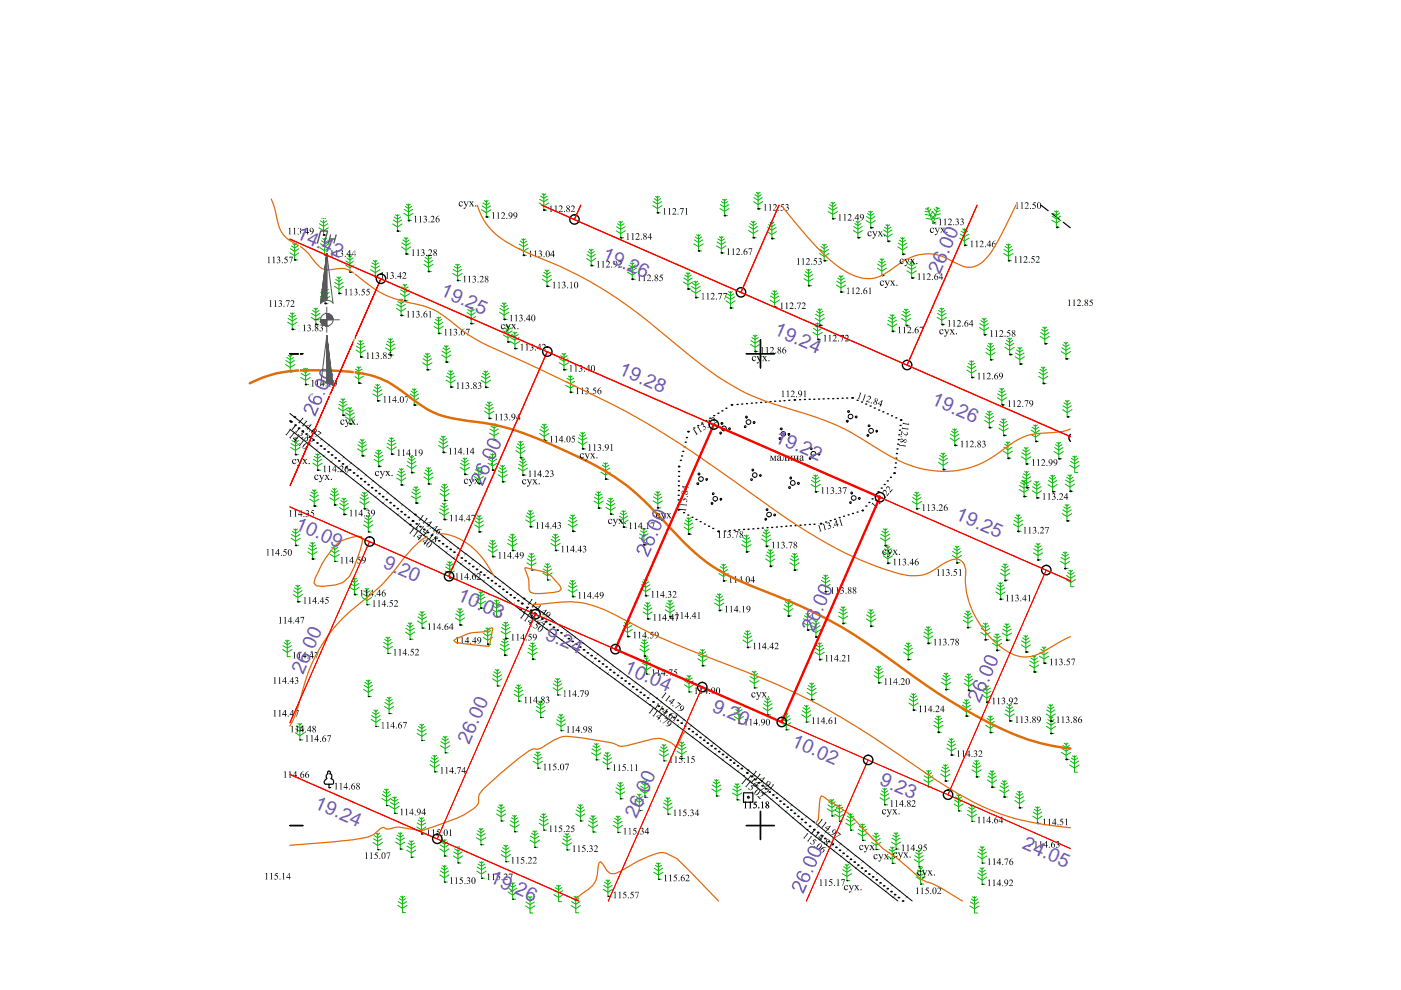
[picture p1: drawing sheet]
<svg xmlns="http://www.w3.org/2000/svg" width="297mm" height="210mm" viewBox="0 0 297 210" stroke-linecap="round" stroke-linejoin="round" font-family="sans-serif">
<defs><g id="words">
<g font-size="4.1" fill="#735cb8">
<text x="62.6" y="50.5" transform="rotate(24 62.6 50.5)">14.42</text>
<text x="127.5" y="54.9" transform="rotate(24 127.5 54.9)">19.26</text>
<text x="199.2" y="58.4" transform="rotate(-66 199.2 58.4)">26.00</text>
<text x="93.2" y="62.6" transform="rotate(24 93.2 62.6)">19.25</text>
<text x="163.9" y="70.9" transform="rotate(24 163.9 70.9)">19.24</text>
<text x="131" y="79.3" transform="rotate(24 131 79.3)">19.28</text>
<text x="197.3" y="85.7" transform="rotate(24 197.3 85.7)">19.26</text>
<text x="164.1" y="93.6" transform="rotate(24 164.1 93.6)">19.22</text>
<text x="62.4" y="112.1" transform="rotate(24 62.4 112.1)">10.09</text>
<text x="202.4" y="110.1" transform="rotate(24 202.4 110.1)">19.25</text>
<text x="81" y="120.3" transform="rotate(24 81 120.3)">9.20</text>
<text x="96.8" y="127.2" transform="rotate(24 96.8 127.2)">10.03</text>
<text x="115.4" y="135.4" transform="rotate(24 115.4 135.4)">9.24</text>
<text x="64.2" y="143.2" transform="rotate(-66 64.2 143.2)">26.00</text>
<text x="132.2" y="142.6" transform="rotate(24 132.2 142.6)">10.04</text>
<text x="150.8" y="150.7" transform="rotate(24 150.8 150.7)">9.20</text>
<text x="99.5" y="158" transform="rotate(-66 99.5 158)">26.00</text>
<text x="167.6" y="158.1" transform="rotate(24 167.6 158.1)">10.02</text>
<text x="186.3" y="166.3" transform="rotate(24 186.3 166.3)">9.23</text>
<text x="66.4" y="171.3" transform="rotate(24 66.4 171.3)">19.24</text>
<text x="134.9" y="173.7" transform="rotate(-66 134.9 173.7)">26.00</text>
<text x="216.6" y="179.9" transform="rotate(24 216.6 179.9)">24.05</text>
<text x="103.7" y="187.1" transform="rotate(24 103.7 187.1)">19.26</text>
</g>
</g></defs>
<g fill="none" stroke="#000" stroke-width=".3">
<path d="M143.9 100h.1M143.9 98.9h.1M144.3 97.6h.1M144.5 96.7h.1M144.8 95.7h.1M145 94.7h.1M145.3 93.8h.1M145.5 92.8h.1M145.9 91.5h.1M147.1 90.7h.1M147.9 90.2h.1M148.8 89.7h.1"/>
<path d="M149.6 89.2h.1M150.5 88.7h.1M151.3 88.1h.1M152.2 87.6h.1M153.1 87.1h.1M153.9 86.6h.1M155.1 85.8h.1M156.3 85.8h.1M157.3 85.7h.1M158.3 85.6h.1M159.3 85.5h.1M160.3 85.4h.1"/>
<path d="M161.3 85.3h.1M162.2 85.2h.1M163.3 85.2h.1M164.2 85.1h.1M165.3 85h.1M166.2 84.9h.1M167.2 84.9h.1M168.4 84.8h.1M169.5 84.7h.1M170.5 84.7h.1M171.6 84.7h.1M172.5 84.7h.1"/>
<path d="M173.6 84.6h.1M174.5 84.6h.1M175.5 84.5h.1M176.6 84.5h.1M177.5 84.5h.1M178.5 84.4h.1M179.5 84.4h.1M180.7 84.4h.1M181.7 84.9h.1M182.7 85.2h.1M183.5 85.7h.1M184.5 86.1h.1"/>
<path d="M185.4 86.5h.1M186.3 86.9h.1M187.2 87.3h.1M188.1 87.7h.1M189 88.2h.1M189.7 99.1h.1M189.9 98.2h.1M189.9 88.6h.1M189.9 97.1h.1M190.1 96.2h.1M190.2 95.2h.1M190.3 94.2h.1"/>
<path d="M190.4 93.2h.1M190.6 92.2h.1M190.7 91.2h.1M190.8 90.2h.1M191 89.1h.1M143.8 108.1h.1M143.8 107h.1M143.8 106h.1M143.8 105h.1M143.8 104h.1M143.8 103h.1M143.8 102h.1"/>
<path d="M143.9 101h.1M144.9 108.7h.1M145.8 109.2h.1M146.7 109.7h.1M147.6 110.1h.1M148.4 110.6h.1M149.3 111.1h.1M150.2 111.6h.1M151.1 112h.1M152.3 112.7h.1M153.7 112.6h.1M154.6 112.5h.1"/>
<path d="M155.6 112.4h.1M156.6 112.3h.1M157.6 112.3h.1M158.6 112.2h.1M159.6 112.1h.1M160.6 112h.1M161.6 112h.1M162.6 111.9h.1M163.6 111.8h.1M164.6 111.7h.1M165.6 111.7h.1M166.6 111.6h.1"/>
<path d="M167.6 111.5h.1M168.6 111.4h.1M169.6 111.4h.1M170.6 111.3h.1M171.6 111.2h.1M172.6 111.2h.1M174 111h.1M175 110.7h.1M176 110.4h.1M176.9 110.1h.1M177.9 109.8h.1M178.8 109.5h.1"/>
<path d="M179.8 109.2h.1M180.7 108.9h.1M181.7 108.6h.1M182.8 108.2h.1M183.6 107.3h.1M184.2 106.5h.1M184.9 105.8h.1M185.5 105h.1M186.2 104.3h.1M186.8 103.5h.1M187.5 102.7h.1M188.1 102h.1"/>
<path d="M188.8 101.2h.1M189.6 100.3h.1"/>
</g>
<path d="M220.7 43.5l1.5 1.2M223 45.3l1.6 1.2M225.4 47.1l1.5 1.2" fill="none" stroke="#000" stroke-width=".25"/>
<!-- layer: SC007 -->
<g fill="none" stroke="#000" stroke-width=".25">
<path d="M157.6 168.1h2v2h-2z"/>
<circle cx="158.7" cy="169" r=".19"/>
</g>
<g fill="none" stroke="#00b800" stroke-width=".21">
<path d="M61.5 53.6l1 .6 .9-.6M61.6 52.7l.9 .6 .9-.6M61.8 52.1l.7 .5 .6-.5M62 51.6l.5 .3 .4-.3M62.5 51.6v3.5h.6M67.6 48.3l1 .6 1-.6M67.7 47.4l.9 .6 .9-.6M67.8 52.5l1 .7 1-.7M67.9 46.8l.7 .5 .7-.5M67.9 51.7l.9 .6 1-.6M68.1 51l.7 .5 .7-.5M68.2 46.3l.4 .3 .4-.3"/>
<path d="M68.4 50.6l.4 .3 .4-.3M68.6 46.3v3.5h.6M68.8 50.5v3.5h.7M71 59.9l.9 .5 .9-.5M71.2 59.3l.7 .4 .6-.4M71.4 58.7l.5 .3 .3-.3M71.9 58.7v3.5h.6M73.2 56.2l1 .6 1-.6M73.3 55.3l.9 .6 .9-.6M73.5 54.7l.7 .4 .7-.4M73.8 54.2l.4 .3 .4-.3M74.2 54.2v3.5h.6"/>
<path d="M78.6 57.2l1 .6 .9-.6M78.7 56.4l.9 .5 .9-.5M78.9 55.7l.7 .5 .6-.5M79.1 55.2l.5 .3 .4-.3M79.6 55.2v3.5h.6M83.3 47.5l1 .6 .9-.6M83.4 46.6l.9 .6 .9-.6M83.6 46l.7 .5 .6-.5M83.8 45.5l.5 .3 .4-.3M84.3 45.5v3.5h.6M85.1 52.4l1 .6 1-.6M85.2 51.5l.9 .6 .9-.6"/>
<path d="M85.4 50.9l.7 .4 .7-.4M85.6 45.2l1 .6 1-.6M85.7 50.4l.4 .3 .4-.3M85.7 44.4l.9 .5 .9-.5M85.9 43.8l.7 .4 .7-.4M86.1 50.4v3.5h.6M86.2 43.3l.4 .3 .4-.3M86.6 43.3v3.4h.6M89.9 56l.9 .7 1-.7M89.9 55.2l.9 .6 .9-.6M90.2 54.6l.6 .4 .7-.4M90.5 54.1l.3 .3 .5-.3"/>
<path d="M90.8 54v3.6h.7M96 58l1 .6 1-.6M96.1 57.1l.9 .6 .9-.6M96.3 56.5l.7 .4 .7-.4M96.6 56l.4 .3 .4-.3M97 56v3.5h.6M102.1 44.5l1 .6 1-.6M102.2 43.7l.9 .5 .9-.5M102.4 43l.7 .5 .7-.5M102.7 42.5l.4 .3 .4-.3M103.1 42.5v3.5h.6M110 52.6l1 .6 1-.6"/>
<path d="M110.1 51.8l.9 .5 .9-.5M110.3 51.1l.7 .5 .7-.5M110.6 50.7l.4 .3 .4-.3M111 50.6v3.5h.6M114.3 43l1 .7 1-.7M114.4 42.2l.9 .6 .9-.6M114.6 41.6l.7 .4 .7-.4M114.9 41.1l.4 .3 .4-.3M115 59.2l1 .6 1-.6M115.1 58.4l.9 .5 .9-.5M115.3 57.7l.7 .5 .7-.5M115.3 41v3.6h.6"/>
<path d="M115.6 57.3l.4 .3 .4-.3M116 57.2v3.5h.6M124.4 54.8l.9 .6 1-.6M124.4 54l.9 .5 .9-.5M124.7 53.3l.6 .5 .7-.5M125 52.9l.3 .3 .5-.3M125.3 52.8v3.5h.7M130.6 48.9l1 .6 1-.6M130.7 48.1l.9 .5 .9-.5M130.9 47.4l.7 .5 .7-.5M131.2 47l.4 .2 .4-.2M131.6 46.9v3.5h.6"/>
<path d="M133 57.7l1.1 .6 .9-.6M133.1 56.8l1 .6 .8-.6M133.3 56.2l.8 .5 .6-.5M133.6 55.7l.5 .3 .3-.3M134.1 55.7v3.5h.6M138.4 43.6l1 .6 1-.6M138.5 42.7l.9 .6 .9-.6M138.7 42.1l.7 .5 .7-.5M139 41.6l.4 .3 .4-.3M139.4 41.6v3.5h.6M144.9 59.8l1 .6 .9-.6M145 59l.9 .5 .9-.5"/>
<path d="M145.2 58.3l.7 .4 .6-.4M145.5 57.9l.4 .2 .4-.2M145.9 57.8v3.5h.6M147.1 51.7l1 .6 1-.6M147.1 59.6l.4 .3 .4-.3M147.2 50.9l.9 .5 .9-.5M147.4 50.2l.7 .5 .7-.5M147.5 59.6v3.5h.7M147.7 49.8l.4 .3 .4-.3M148.1 49.7v3.5h.6M151.9 52.1l1 .6 1-.6M152 51.3l.9 .5 .9-.5"/>
<path d="M152.2 50.7l.7 .4 .7-.4M152.5 50.2l.4 .3 .4-.3M152.6 44.2l1 .6 1-.6M152.7 43.4l.9 .5 .9-.5M152.9 42.7l.7 .5 .7-.5M152.9 50.2v3.4h.7M153.2 42.3l.4 .2 .4-.2M153.6 42.2v3.5h.6M158.7 48.9l1 .6 1-.6M158.8 48l.9 .6 .9-.6M159 47.4l.7 .5 .7-.5M159.3 46.9l.4 .3 .4-.3"/>
<path d="M159.7 46.9v3.5h.6M159.8 42.7l.9 .7 1-.7M159.8 41.9l.9 .6 .9-.6M160 41.3l.7 .4 .7-.4M160.3 40.8l.4 .3 .4-.3M160.7 40.8v3.5h.7M162.7 49.1l.9 .6 1-.6M162.8 48.2l.8 .6 .9-.6M163 47.6l.6 .5 .7-.5M163.3 47.1l.3 .3 .5-.3M163.6 47.1v3.5h.7M170.5 59.1l.9 .6 1-.6"/>
<path d="M170.5 58.2l.9 .6 .9-.6M170.8 57.6l.6 .4 .7-.4M171 57.1l.4 .3 .4-.3M171.4 57.1v3.5h.7M173.8 53.7l.9 .7 1.1-.7M173.8 52.9l.9 .6 1-.6M174.1 52.3l.6 .4 .8-.4M174.4 51.8l.3 .3 .5-.3M174.7 51.8v3.5h.7M175.6 44.9l1 .6 1-.6M175.7 44l.9 .6 .9-.6M175.9 43.4l.7 .4 .7-.4"/>
<path d="M176.2 42.9l.4 .3 .4-.3M176.6 42.9v3.4h.6M177.4 59.6l.9 .5 .9-.5M177.6 59l.7 .4 .7-.4M177.9 58.5l.4 .3 .4-.3M178.3 58.4v3.5h.7M180.9 48.9l1 .6 1-.6M181 48l.9 .6 .9-.6M181.2 47.4l.7 .4 .7-.4M181.5 46.9l.4 .3 .4-.3M181.9 46.9v3.5h.6M183.6 46.8l1 .6 1-.6"/>
<path d="M183.7 45.9l.9 .6 .9-.6M183.9 45.3l.7 .4 .7-.4M184.2 44.8l.4 .3 .4-.3M184.6 44.8v3.4h.6M186 56.8l1 .7 .9-.7M186.1 56l.9 .6 .9-.6M186.3 55.4l.7 .4 .6-.4M186.6 54.9l.4 .3 .4-.3M187 54.8v3.6h.6M187.2 49.6l1 .6 1-.6M187.3 48.8l.9 .5 .9-.5M187.5 48.2l.7 .4 .7-.4"/>
<path d="M187.8 47.7l.4 .2 .4-.2M188.2 47.6v3.5h.6M190.4 52.4l1 .6 .9-.6M190.4 51.5l1 .6 .9-.6M190.7 50.9l.7 .4 .7-.4M191 50.4l.4 .3 .4-.3M191.4 50.4v3.5h.6M192.3 57.4l1 .6 1-.6M192.4 56.6l.9 .5 .9-.5M192.6 56l.7 .4 .7-.4M192.9 55.5l.4 .2 .4-.2M193.3 55.4v3.5h.6"/>
<path d="M196.6 44.1l1.3 3.2 .5-.2M197 44l-.3 .4-.5-.1M197.3 45.6l.8 .9 1.1-.3M197.4 44.3l-.5 .6-.8-.1M197.6 44.8l.8 .8 1-.3M197.8 44.8l-.6 .9-1-.2M198 44.3l.6 .6 .7-.2M198.2 45.6l-.7 .9-1.1-.2M198.4 43.9l.3 .4 .5-.2M198.8 44l-.9 3.3 .5 .2M203.5 50.5l1 .6 1-.6M203.6 49.6l.9 .6 .9-.6"/>
<path d="M203.8 49l.7 .4 .7-.4M204.1 48.5l.4 .3 .4-.3M204.5 48.5v3.5h.6M212.8 53.7l1 .6 1-.6M212.9 52.9l.9 .6 .9-.6M213.1 52.3l.7 .4 .7-.4M213.4 51.8l.4 .3 .4-.3M213.8 51.7v3.5h.6M223 46.7l1 .6 .9-.6M223.1 45.8l.9 .6 .9-.6M223.3 45.2l.7 .5 .6-.5M223.6 44.7l.4 .3 .4-.3"/>
<path d="M224 44.7v3.5h.6M60.5 77.3l1 .6 1-.6M60.6 76.4l.9 .6 .9-.6M60.8 75.8l.7 .5 .7-.5M61 68.3l1 .6 1-.6M61.1 67.5l.9 .6 .9-.6M61.1 75.3l.4 .3 .4-.3M61.3 66.9l.7 .4 .7-.4M61.5 75.3v3.5h.7M61.6 66.4l.4 .3 .4-.3M62 66.3v3.5h.6M63.9 79.2l.9 .5 .9-.5"/>
<path d="M64.1 78.6l.7 .4 .7-.4M64.4 78.1l.4 .3 .4-.3M64.8 78v3.5h.6M66 67.3l1 .6 .9-.6M66.1 66.4l.9 .6 .8-.6M66.3 65.8l.7 .5 .6-.5M66.6 65.3l.4 .3 .4-.3M67 65.3v3.5h.6M67.9 62.9l1 .6 1-.6M68 62l.9 .6 .9-.6M68.2 61.4l.7 .4 .7-.4M68.5 60.9l.4 .3 .4-.3"/>
<path d="M68.9 60.9v3.5h.6M70.9 60.7l1 .6 .9-.6M75.1 79.7l1 .7 1-.7M75.2 78.9l.9 .5 .9-.5M75.4 78.3l.7 .4 .7-.4M75.5 74.2l.9 .6 1.1-.6M75.6 73.4l.8 .5 1-.5M75.7 77.8l.4 .3 .4-.3M75.8 72.8l.6 .4 .8-.4M76.1 77.8v3.5h.6M76.1 72.2l.3 .3 .5-.3M76.4 72.2v3.5h.7"/>
<path d="M81.8 73.8l1 .6 1-.6M81.9 73l.9 .5 .9-.5M82.1 72.3l.7 .5 .7-.5M82.4 71.8l.4 .3 .4-.3M82.8 71.8v3.5h.6M84.1 65.4l.9 .6 1-.6M84.1 64.5l.9 .6 .9-.6M84.4 63.9l.6 .5 .7-.5M84.7 63.4l.3 .3 .5-.3M84.9 62.3l.9 .6 1.1-.6M84.9 61.5l.9 .5 1-.5M85 63.4v3.5h.7"/>
<path d="M85.2 60.8l.6 .4 .8-.4M85.5 60.3l.3 .3 .5-.3M85.8 60.3v3.5h.7M89.6 76.9l1 .6 1-.6M89.7 76.1l.9 .5 .9-.5M89.9 75.4l.7 .4 .7-.4M90.2 75l.4 .2 .4-.2M90.6 74.9v3.5h.7M92 69.2l1 .6 1-.6M92.1 68.4l.9 .5 .9-.5M92.3 67.7l.7 .4 .7-.4M92.6 67.3l.4 .2 .4-.2"/>
<path d="M93 67.2v3.5h.6M93.6 75.3l1 .6 1-.6M93.7 74.5l.9 .5 .9-.5M93.9 73.8l.7 .4 .7-.4M94.2 73.3l.4 .3 .4-.3M94.6 73.3v3.5h.6M94.6 79.7l1 .6 .9-.6M94.9 79.1l.7 .4 .7-.4M95.2 78.6l.4 .3 .4-.3M95.6 78.6v3.5h.6M98.9 67.1l1 .6 1-.6M99 66.3l.9 .5 .9-.5"/>
<path d="M99.2 65.6l.7 .5 .7-.5M99.5 65.2l.4 .2 .4-.2M99.9 65.1v3.5h.6M102.1 79.8l.9 .5 .9-.5M102.3 79.1l.7 .5 .7-.5M102.6 78.7l.4 .3 .4-.3M103 78.6v3.6h.6M105.9 66.2l1 .6 1-.6M106 65.4l.9 .5 .9-.5M106.2 64.8l.7 .4 .7-.4M106.5 64.2l.4 .3 .4-.3M106.7 71l1 .6 1-.6"/>
<path d="M106.8 70.2l.9 .5 .9-.5M106.9 64.2v3.5h.7M107 69.5l.7 .5 .7-.5M107.3 69.1l.4 .3 .4-.3M107.7 69v3.5h.6M108.2 72.4l1 .6 1-.6M108.3 71.6l.9 .5 .9-.5M108.5 70.9l.7 .5 .7-.5M108.8 70.4l.4 .3 .4-.3M109.2 70.4v3.5h.6M118.6 76.9l1 .6 1-.6M118.6 76.1l1 .5 .9-.5"/>
<path d="M118.9 75.4l.7 .4 .7-.4M119.2 75l.4 .2 .4-.2M119.6 74.9v3.5h.6M120.5 79.7l.4 .3 .4-.3M120.9 79.7v3.5h.7M146.5 61.6l1 .6 1-.6M146.6 60.7l.9 .6 .9-.6M146.8 60.1l.7 .4 .7-.4M153.9 63.8l1 .6 1-.6M154 62.9l.9 .6 .9-.6M154.2 62.3l.7 .5 .7-.5M154.5 61.8l.4 .3 .4-.3"/>
<path d="M154.9 61.8v3.5h.6M159.1 73l1 .6 1-.6M159.2 72.2l.9 .6 .9-.6M159.4 71.6l.7 .4 .7-.4M159.7 71.1l.4 .3 .4-.3M160.1 71v3.5h.6M163.3 63.6l.9 .6 1.1-.6M163.4 62.8l.8 .5 1-.5M163.6 62.1l.6 .5 .8-.5M163.9 61.7l.3 .3 .5-.3M164.2 61.6v3.5h.7M172.4 70.5l.9 .6 1.1-.6"/>
<path d="M172.5 69.6l.8 .6 .9-.6M172.7 69l.6 .4 .8-.4M172.8 67.5l1 .6 1-.6M172.9 66.6l.9 .6 .9-.6M173 68.5l.3 .3 .5-.3M173.1 66l.7 .4 .7-.4M173.3 68.4v3.6h.7M173.4 65.5l.4 .3 .4-.3M173.8 65.5v3.5h.6M177.3 60.4l1 .6 1-.6M188.2 68.7l1 .6 .9-.6M188.2 67.9l1 .5 .9-.5"/>
<path d="M188.5 67.3l.7 .4 .7-.4M188.8 66.7l.4 .3 .4-.3M189.2 66.7v3.5h.6M191.1 67.5l1 .6 1-.6M191.2 66.7l.9 .5 .9-.5M191.4 66l.7 .4 .7-.4M191.7 65.6l.4 .2 .4-.2M192.1 65.5v3.5h.7M198.7 67.3l1 .6 .9-.6M198.8 66.4l.9 .6 .9-.6M199 65.8l.7 .5 .6-.5M199.3 65.3l.4 .3 .4-.3"/>
<path d="M199.7 65.3v3.5h.6M205 78.5l1 .6 1-.6M205.1 77.7l.9 .5 .9-.5M205.3 77l.7 .5 .7-.5M205.6 76.5l.4 .3 .4-.3M206 76.5v3.5h.6M207.7 69.5l.9 .6 1-.6M207.8 68.6l.8 .6 .9-.6M208 68l.6 .4 .7-.4M208.3 67.5l.3 .3 .5-.3M208.6 67.5v3.4h.7M209 74.7l1 .7 1-.7"/>
<path d="M209.1 73.9l.9 .6 .9-.6M209.3 73.3l.7 .4 .7-.4M209.6 72.8l.4 .3 .4-.3M210 72.8v3.5h.6M213.1 73.6l1 .7 .9-.7M213.2 72.8l.9 .5 .9-.5M213.4 72.2l.7 .4 .6-.4M213.7 71.7l.4 .3 .4-.3M214.1 71.7v3.5h.6M215.3 75.6l.9 .7 1-.7M215.3 74.8l.9 .6 .9-.6M215.5 74.2l.7 .4 .7-.4"/>
<path d="M215.8 73.7l.4 .3 .4-.3M216.2 73.6v3.6h.7M220.2 79.8l1 .6 1-.6M220.3 78.9l.9 .6 .9-.6M220.5 78.3l.7 .5 .7-.5M220.5 71.3l1 .7 1-.7M220.6 70.5l.9 .6 .9-.6M220.8 77.8l.4 .3 .4-.3M220.8 69.9l.7 .4 .7-.4M221.1 69.4l.4 .3 .4-.3M221.2 77.8v3.5h.6M221.5 69.3v3.5h.7"/>
<path d="M225 74.5l1 .7 1-.7M225.1 73.7l.9 .6 .9-.6M225.3 73.1l.7 .4 .7-.4M225.6 72.6l.4 .3 .4-.3M226 72.5v3.6h.6M61.6 94.9l1 .6 1-.6M61.7 94.1l.9 .5 .9-.5M61.9 93.4l.7 .4 .7-.4M62.2 92.9l.4 .3 .4-.3M62.6 92.9v3.5h.7M63.8 80l1 .6 1-.6M66.3 98.2l1 .6 1-.6"/>
<path d="M66.4 97.4l.9 .5 .9-.5M66.6 96.8l.7 .4 .7-.4M66.9 96.3l.4 .2 .4-.2M67.3 96.2v3.5h.7M71.7 86.5l1 .7 1-.7M71.8 85.7l.9 .6 .9-.6M72 85.1l.7 .4 .7-.4M72.3 84.6l.4 .3 .4-.3M72.7 84.5v3.5h.6M73.2 88.4l1 .6 1-.6M73.3 87.5l.9 .6 .9-.6M73.5 86.9l.7 .5 .7-.5"/>
<path d="M73.8 86.4l.4 .3 .4-.3M74.2 86.4v3.5h.6M75.8 95.2l1 .6 1-.6M75.9 94.3l.9 .6 .9-.6M76.1 93.7l.7 .4 .7-.4M76.4 93.2l.4 .3 .4-.3M76.8 93.2v3.5h.7M79.1 83.5l.9 .6 1.1-.6M79.1 82.7l.9 .5 1-.5M79.3 97.4l1 .6 1-.6M79.4 82l.6 .5 .8-.5M79.4 96.5l.9 .6 .9-.6"/>
<path d="M79.6 95.9l.7 .5 .7-.5M79.7 81.6l.3 .2 .5-.2M79.9 95.4l.4 .3 .4-.3M80 81.5v3.5h.7M80.3 95.4v3.5h.6M82 94.8l1 .6 1-.6M82.1 94l.9 .5 .9-.5M82.3 93.3l.7 .5 .7-.5M82.6 92.9l.4 .2 .4-.2M83 92.8v3.5h.6M84.4 99.9l.7 .4 .7-.4M84.7 99.4l.4 .3 .4-.3"/>
<path d="M85.1 99.3v3.6h.6M86.3 98.7l1 .6 1-.6M86.4 97.9l.9 .5 .9-.5M86.6 97.2l.7 .5 .7-.5M86.9 84.4l.9 .6 1-.6M86.9 96.8l.4 .3 .4-.3M86.9 83.6l.9 .5 .9-.5M87.2 82.9l.6 .5 .7-.5M87.3 96.7v3.5h.6M87.4 82.5l.4 .2 .4-.2M87.8 82.4v3.5h.7M90.2 99.6l.7 .5 .7-.5"/>
<path d="M90.5 99.2l.4 .3 .4-.3M90.9 99.1v3.5h.6M93 94.4l1 .7 1-.7M93.1 93.6l.9 .6 .9-.6M93.3 93l.7 .4 .7-.4M93.6 92.5l.4 .3 .4-.3M94 92.4v3.6h.6M94.6 80.6l1 .6 .9-.6M97.6 99.1l.9 .6 1.1-.6M97.6 98.2l.9 .6 1-.6M97.9 97.6l.6 .5 .8-.5M98.2 97.1l.3 .3 .5-.3"/>
<path d="M98.5 97.1v3.5h.7M100.8 99.6l.7 .4 .7-.4M101.1 99.1l.4 .3 .4-.3M101.5 99v3.6h.6M102 80.6l1 .7 1-.7M102.7 87.2l1 .6 1-.6M102.8 86.4l.9 .5 .9-.5M103 85.8l.7 .4 .7-.4M103.3 85.2l.4 .3 .4-.3M103.4 98.2l1 .6 1-.6M103.5 97.4l.9 .5 .9-.5M103.7 85.2v3.5h.6"/>
<path d="M103.7 96.7l.7 .5 .7-.5M103.8 91.8l1 .6 .9-.6M103.9 91l.9 .5 .8-.5M104 96.3l.4 .2 .4-.2M104.1 90.3l.7 .4 .6-.4M104.3 89.9l.5 .2 .3-.2M104.4 96.2v3.5h.7M104.8 89.8v3.5h.6M105.6 99.8l.9 .6 1-.6M105.9 99.2l.6 .4 .8-.4M106.2 98.7l.3 .3 .5-.3M106.5 98.7v3.4h.7"/>
<path d="M109.4 95.5l.9 .7 1-.7M109.5 94.7l.8 .6 .9-.6M109.7 94.1l.6 .4 .7-.4M109.9 99.3l1 .6 .9-.6M110 93.6l.3 .3 .5-.3M110 98.4l.9 .6 .8-.6M110.2 97.8l.7 .4 .6-.4M110.3 93.5v3.6h.7M110.5 97.3l.4 .3 .4-.3M110.9 97.3v3.4h.6M114.4 91.9l1 .6 1-.6M114.5 91.1l.9 .5 .9-.5"/>
<path d="M114.7 90.5l.7 .4 .7-.4M115 89.9l.4 .3 .4-.3M115.4 89.9v3.5h.6M119.9 81.7l1 .6 1-.6M120 80.8l.9 .6 .9-.6M120.2 80.2l.7 .4 .7-.4M122.5 93.7l1 .6 1-.6M122.6 92.8l.9 .6 .9-.6M122.8 92.2l.7 .5 .7-.5M123.1 91.7l.4 .3 .4-.3M123.5 91.7v3.5h.6M127.5 99.3l.9 .5 .9-.5"/>
<path d="M127.7 98.6l.7 .5 .7-.5M128 98.2l.4 .3 .4-.3M128.4 98.1v3.5h.6M199 98l1 .7 .9-.7M199.1 97.2l.9 .5 .9-.5M199.2 96.5l.8 .5 .6-.5M199.5 96.1l.5 .3 .3-.3M200 96v3.6h.6M201.5 92.9l.9 .6 1-.6M201.5 92.1l.9 .5 .9-.5M201.7 91.4l.7 .5 .7-.5M202 91l.4 .3 .4-.3"/>
<path d="M202.4 90.9v3.5h.7M208.8 89.1l.9 .7 1-.7M208.9 88.3l.8 .6 .9-.6M209.1 87.7l.6 .4 .7-.4M209.4 87.2l.3 .3 .5-.3M209.7 87.2v3.5h.7M211.4 84.3l1 .6 1-.6M211.5 83.5l.9 .6 .9-.6M211.7 82.9l.7 .4 .7-.4M211.8 90.8l1 .6 1-.6M211.9 90l.9 .5 .9-.5M212 82.4l.4 .3 .4-.3"/>
<path d="M212.1 89.4l.7 .4 .7-.4M212.4 88.8l.4 .3 .4-.3M212.4 82.3v3.5h.6M212.7 95.7l1 .6 1-.6M212.8 88.8v3.5h.6M212.8 94.8l.9 .6 .9-.6M213 94.2l.7 .4 .7-.4M213.3 93.7l.4 .3 .4-.3M213.7 93.7v3.4h.6M216.6 96.8l.9 .7 1.1-.7M216.6 96l.9 .5 1-.5M216.9 95.4l.6 .4 .8-.4"/>
<path d="M217.2 94.9l.3 .3 .5-.3M217.2 100l.5 .2 .3-.2M217.5 94.9v3.5h.7M217.7 99.9v3.5h.6M218.6 92.1l.9 .6 1-.6M218.6 91.2l.9 .6 .9-.6M218.8 90.6l.7 .4 .7-.4M219.1 90.1l.4 .3 .4-.3M219.5 90.1v3.5h.7M223.5 95.7l1 .7 1-.7M223.6 94.9l.9 .5 .9-.5M223.8 94.3l.7 .4 .7-.4"/>
<path d="M224.1 93.8l.4 .3 .4-.3M224.5 93.8v3.5h.6M225.3 86.9l1 .6 1-.6M225.4 86l.9 .6 .8-.6M225.6 85.4l.7 .4 .7-.4M225.9 84.9l.4 .3 .4-.3M226.3 84.9v3.5h.6M226.9 98.7l1 .6 .9-.6M227 97.8l.9 .6 .9-.6M227.1 97.2l.8 .4 .6-.4M227.4 96.7l.5 .3 .3-.3M227.9 96.7v3.5h.6"/>
<path d="M61.7 114.1l1 .7 1-.7M61.8 113.3l.9 .6 .9-.6M62 112.7l.7 .4 .7-.4M62.3 112.2l.4 .3 .4-.3M62.7 112.1v3.5h.6M65.3 117l.9 .6 1-.6M65.3 116.2l.9 .5 .9-.5M65.6 115.6l.6 .4 .7-.4M65.6 105.8l1 .6 1-.6M65.7 105l.9 .5 .9-.5M65.9 115l.3 .3 .5-.3M65.9 104.3l.7 .5 .7-.5"/>
<path d="M66.2 103.9l.4 .3 .4-.3M66.2 115v3.5h.7M66.6 103.8v3.5h.7M69.9 105.6l1 .6 1-.6M70 104.7l.9 .6 .9-.6M70 117.5l1 .6 1-.6M70.1 116.7l.9 .5 .9-.5M70.2 104.1l.7 .4 .7-.4M70.3 116.1l.7 .4 .7-.4M70.5 103.6l.4 .3 .4-.3M70.6 115.6l.4 .3 .4-.3M70.9 103.6v3.4h.7"/>
<path d="M71 115.6v3.4h.6M72 107.6l.9 .6 1-.6M72 106.8l.9 .5 .9-.5M72.2 106.1l.7 .5 .7-.5M72.5 105.6l.4 .3 .4-.3M72.9 105.6v3.5h.7M76.3 106.4l.9 .6 1.1-.6M76.4 105.5l.8 .6 .9-.6M76.6 104.9l.6 .5 .8-.5M76.9 104.4l.3 .3 .5-.3M77.1 111.3l1 .6 1-.6M77.2 110.4l.9 .6 .9-.6"/>
<path d="M77.2 104.4v3.5h.7M77.4 109.8l.7 .5 .7-.5M77.7 109.3l.4 .3 .4-.3M78.1 109.3v3.5h.6M84.1 101.3l1 .7 .9-.7M84.2 100.5l.9 .6 .9-.6M87.2 105.2l1 .6 1-.6M87.3 104.3l.9 .6 .9-.6M87.5 103.7l.7 .4 .7-.4M87.8 103.2l.4 .3 .4-.3M88.2 103.2v3.5h.6M89.9 101.1l1 .7 .9-.7"/>
<path d="M89.9 100.3l1 .6 .9-.6M93.2 108.7l1 .6 1-.6M93.2 107.9l1 .5 .9-.5M93.3 104.6l1 .7 .9-.7M93.4 103.8l.9 .5 .9-.5M93.5 107.2l.7 .4 .7-.4M93.6 103.2l.7 .4 .6-.4M93.8 106.7l.4 .3 .4-.3M93.8 102.7l.5 .3 .3-.3M94.2 106.7v3.5h.6M94.3 102.6v3.5h.6M94.7 119.6l.7 .4 .6-.4"/>
<path d="M94.9 119.1l.5 .3 .3-.3M95.4 119.1v3.4h.6M100.5 101l1 .7 1-.7M100.6 100.2l.9 .6 .9-.6M100.6 111.3l1 .6 1-.6M100.7 110.4l.9 .6 .9-.6M100.9 109.8l.7 .4 .7-.4M101.2 109.3l.4 .3 .4-.3M101.6 109.3v3.5h.6M103.5 116.5l1 .7 .9-.7M103.6 115.7l.9 .6 .9-.6M103.8 115.1l.7 .4 .6-.4"/>
<path d="M104 114.6l.5 .3 .3-.3M104.5 114.5v3.6h.6M105.6 100.7l.9 .5 1.1-.5M107.6 115.2l1.1 .7 .9-.7M107.7 114.4l1 .6 .8-.6M107.9 113.8l.8 .4 .6-.4M108.2 113.3l.5 .3 .3-.3M108.7 113.2v3.5h.6M111.4 110.2l1 .6 1-.6M111.5 109.4l.9 .5 .9-.5M111.7 119.3l1 .6 1-.6M111.7 108.7l.7 .5 .7-.5"/>
<path d="M111.8 118.5l.9 .5 .9-.5M112 117.8l.7 .5 .7-.5M112 108.3l.4 .2 .4-.2M112.3 117.4l.4 .2 .4-.2M112.4 108.2v3.5h.7M112.7 117.3v3.5h.7M115.7 119.5l.4 .3 .4-.3M116.1 119.5v3.5h.6M116.8 115.2l1 .6 1-.6M116.9 114.4l.9 .5 .9-.5M117.1 113.7l.7 .5 .7-.5M117.4 113.3l.4 .3 .4-.3"/>
<path d="M117.8 113.2v3.5h.6M120.5 111.2l.9 .6 1-.6M120.6 110.3l.8 .6 .9-.6M120.8 109.7l.6 .4 .7-.4M121 109.2l.4 .3 .4-.3M121.4 109.2v3.5h.7M125.9 106.2l1 .6 1-.6M126 105.4l.9 .5 .9-.5M126.2 104.8l.7 .4 .7-.4M126.5 104.3l.4 .2 .4-.2M126.9 104.3v3.4h.6M127.4 100.1l1 .6 1-.6"/>
<path d="M128.5 107.6l1 .6 1-.6M128.6 106.8l.9 .5 .9-.5M128.8 106.1l.7 .5 .7-.5M129.1 105.6l.4 .3 .4-.3M129.5 105.6v3.5h.6M131.2 110.3l1 .6 1-.6M131.3 109.4l.9 .6 .9-.6M131.5 108.8l.7 .4 .7-.4M131.8 108.3l.4 .3 .4-.3M132.2 108.3v3.5h.6M135.5 114l1 .6 1-.6M135.6 113.2l.9 .5 .9-.5"/>
<path d="M135.8 112.6l.7 .4 .7-.4M136.1 112.1l.4 .2 .4-.2M136.5 112v3.5h.6M138.5 106.2l1 .6 .9-.6M138.5 105.4l1 .5 .9-.5M138.8 104.7l.7 .4 .7-.4M139.1 104.3l.4 .2 .4-.2M139.5 104.2v3.5h.6M145 111.7l1 .7 1-.7M145.1 110.9l.9 .5 .9-.5M145.3 110.3l.7 .4 .7-.4M145.6 109.8l.4 .3 .4-.3"/>
<path d="M146 109.8v3.5h.6M153 119.7l.4 .3 .4-.3M153.4 119.6v3.5h.6M157.3 115.5l1 .6 .9-.6M157.4 114.6l.9 .6 .9-.6M157.6 114l.7 .4 .6-.4M157.8 113.5l.5 .3 .4-.3M158.3 113.4v3.6h.6M161.5 114.3l1 .6 1-.6M161.6 113.4l.9 .6 .9-.6M161.8 112.8l.7 .4 .7-.4M162.1 112.3l.4 .3 .4-.3"/>
<path d="M162.3 118.5l1 .6 1-.6M162.4 117.7l.9 .5 .9-.5M162.5 112.3v3.5h.6M162.6 117l.7 .5 .7-.5M162.9 116.6l.4 .3 .4-.3M163.3 116.5v3.5h.6M167.5 119.3l1 .7 .9-.7M167.5 118.5l1 .5 .9-.5M167.8 117.8l.7 .5 .6-.5M168 117.4l.5 .3 .4-.3M168.5 117.3v3.5h.6M171.9 102.7l1 .6 1-.6"/>
<path d="M172 101.8l.9 .6 .9-.6M172.2 101.2l.7 .5 .7-.5M172.5 100.7l.4 .3 .4-.3M172.9 100.7v3.5h.7M186.7 114.1l1 .6 1-.6M186.8 113.3l.9 .5 .9-.5M187 112.6l.7 .5 .7-.5M187.3 117.8l.9 .7 1-.7M187.3 112.1l.4 .3 .4-.3M187.4 117l.8 .5 .9-.5M187.6 116.4l.6 .4 .7-.4M187.7 112.1v3.5h.6"/>
<path d="M187.8 115.9l.4 .3 .4-.3M188.2 115.9v3.5h.7M193.4 106.3l1 .6 1-.6M193.5 105.5l.9 .5 .9-.5M193.7 104.8l.7 .5 .7-.5M194 104.4l.4 .2 .4-.2M194.4 104.3v3.5h.6M201.9 117.8l1 .6 1-.6M202 116.9l.9 .6 .9-.6M202.2 116.3l.7 .4 .7-.4M202.5 115.8l.4 .3 .4-.3M202.9 115.8v3.5h.6"/>
<path d="M212.7 119.6l.4 .2 .4-.2M213.1 119.5v3.5h.6M214.9 111.1l1 .6 1-.6M215 110.3l.9 .6 .9-.6M215.2 109.7l.7 .4 .7-.4M215.5 109.2l.4 .3 .4-.3M215.9 109.1v3.5h.6M216.1 103.8l1 .6 1-.6M216.2 102.9l.9 .6 .9-.6M216.4 102.3l.7 .4 .7-.4M216.6 101.9l1.1 .6 .9-.6M216.7 101.8l.4 .3 .4-.3"/>
<path d="M216.8 101.1l.9 .5 .9-.5M217 100.4l.7 .5 .6-.5M217.1 101.8v3.5h.6M218.8 104l1 .7 1-.7M218.9 103.2l.9 .5 .9-.5M219.1 117.2l1 .6 1-.6M219.1 102.6l.7 .4 .7-.4M219.2 116.4l.9 .5 .9-.5M219.4 115.7l.7 .4 .7-.4M219.4 102.1l.4 .3 .4-.3M219.7 115.3l.4 .2 .4-.2M219.8 102.1v3.5h.7"/>
<path d="M220.1 115.2v3.5h.6M222.2 102.7l1 .7 .9-.7M222.3 101.9l.9 .5 .9-.5M222.5 101.2l.7 .5 .6-.5M222.8 100.8l.4 .3 .4-.3M223.2 100.7v3.6h.6M224.9 119l.9 .6 1-.6M224.9 118.2l.9 .5 .9-.5M225.2 117.5l.6 .5 .7-.5M225.2 108.9l1 .6 1-.6M225.3 108.1l.9 .6 .9-.6M225.4 117.1l.4 .2 .4-.2"/>
<path d="M225.5 107.5l.7 .4 .7-.4M225.8 102.6l1.1 .7 .9-.7M225.8 107l.4 .3 .4-.3M225.8 117v3.5h.7M225.9 101.8l1 .5 .8-.5M226.1 101.2l.8 .4 .6-.4M226.2 106.9v3.5h.7M226.4 100.7l.5 .3 .3-.3M226.9 100.7v3.5h.6M59.9 137.7l1 .6 1-.6M60 136.9l.9 .5 .9-.5M60.2 136.3l.7 .4 .7-.4"/>
<path d="M60.5 135.7l.4 .3 .4-.3M60.9 135.7v3.5h.6M62.2 126.1l.9 .6 1-.6M62.3 125.3l.8 .5 .9-.5M62.5 124.6l.6 .4 .7-.4M62.7 124.1l.4 .3 .4-.3M63.1 124.1v3.5h.7M74.2 124.5l1 .7 .9-.7M74.3 123.7l.9 .6 .9-.6M74.5 123.1l.7 .4 .6-.4M74.8 122.6l.4 .3 .4-.3M75.2 122.5v3.6h.6"/>
<path d="M76.8 126.7l1 .6 1-.6M76.9 125.9l.9 .5 .9-.5M77.1 125.3l.7 .4 .7-.4M77.4 124.8l.4 .2 .4-.2M77.8 124.7v3.5h.6M81.3 137.1l.9 .6 1-.6M81.4 136.2l.8 .6 .9-.6M81.6 135.6l.6 .4 .7-.4M81.8 135.1l.4 .3 .4-.3M82.2 135.1v3.4h.7M86 134l.9 .6 1-.6M86 133.2l.9 .6 .9-.6"/>
<path d="M86.3 132.6l.6 .4 .7-.4M86.6 132.1l.3 .3 .4-.3M86.9 132v3.5h.7M88.5 131.6l1 .7 1-.7M88.6 130.8l.9 .5 .9-.5M88.8 130.2l.7 .4 .7-.4M89.1 129.7l.4 .3 .4-.3M89.5 129.7v3.5h.7M94.4 121.1l1 .6 .9-.6M94.5 120.2l.9 .6 .9-.6M96.5 131l1 .6 1-.6M96.6 130.2l.9 .5 .9-.5"/>
<path d="M96.8 129.5l.7 .5 .7-.5M97.1 129.1l.4 .3 .4-.3M97.5 129v3.5h.7M101 127.5l.9 .6 1-.6M101 126.6l.9 .6 .9-.6M101.2 126l.7 .4 .7-.4M101.5 125.5l.4 .3 .4-.3M101.9 125.5v3.5h.7M102.4 135.1l1 .6 1-.6M102.5 134.3l.9 .6 .9-.6M102.7 133.7l.7 .4 .7-.4M103 133.2l.4 .3 .4-.3"/>
<path d="M103.4 133.1v3.5h.6M104.3 129.2l1 .6 .9-.6M104.4 128.4l.9 .5 .9-.5M104.6 127.7l.7 .5 .6-.5M104.9 127.3l.4 .2 .4-.2M105.3 127.2v3.5h.6M106 137.4l1 .6 1-.6M106.1 136.6l.9 .5 .9-.5M106.2 133.9l1 .6 1-.6M106.3 136l.7 .4 .7-.4M106.3 133l.9 .6 .9-.6M106.5 132.4l.7 .4 .7-.4"/>
<path d="M106.6 135.5l.4 .2 .4-.2M106.8 131.9l.4 .3 .4-.3M107 135.5v3.4h.6M107.2 131.9v3.5h.7M111.9 138.3l1 .6 1-.6M112 137.4l.9 .6 .9-.6M112.2 136.8l.7 .4 .7-.4M112.5 136.3l.4 .3 .4-.3M112.9 136.3v3.5h.7M115.1 121.5l1 .6 1-.6M115.2 120.6l.9 .6 .9-.6M115.4 120l.7 .4 .7-.4"/>
<path d="M120.4 125l1 .6 1-.6M120.5 124.2l.9 .5 .9-.5M120.7 123.6l.7 .4 .7-.4M121 123.1l.4 .3 .4-.3M121.4 123v3.5h.6M132.1 133.5l.9 .6 1.1-.6M132.2 132.6l.8 .6 1-.6M132.4 132l.6 .4 .8-.4M132.7 131.5l.3 .3 .5-.3M133 131.5v3.5h.7M135.7 137.6l.9 .6 1-.6M135.7 136.8l.9 .6 .9-.6"/>
<path d="M135.9 124.8l1 .6 1-.6M136 136.2l.6 .4 .7-.4M136 124l.9 .5 .9-.5M136.2 123.3l.7 .5 .7-.5M136.2 135.7l.4 .3 .4-.3M136.3 129.7l1 .6 1-.6M136.4 139.9l.7 .5 .6-.5M136.4 128.9l.9 .5 .9-.5M136.5 122.9l.4 .2 .4-.2M136.6 128.3l.7 .4 .7-.4M136.6 135.6v3.5h.7M136.6 139.5l.5 .3 .3-.3"/>
<path d="M136.9 122.8v3.5h.6M136.9 127.8l.4 .3 .4-.3M137.1 139.4v3.5h.6M137.3 127.7v3.5h.7M141 129.3l1.1 .6 .9-.6M141.1 128.5l1 .5 .8-.5M141.3 127.8l.8 .5 .6-.5M141.6 127.3l.5 .3 .3-.3M142.1 127.3v3.5h.6M147.9 139.7l1.1 .6 .9-.6M148 138.8l1 .6 .8-.6M148.2 138.2l.8 .4 .6-.4"/>
<path d="M148.5 137.7l.5 .3 .3-.3M149 137.7v3.5h.6M151.5 127.9l1 .6 1-.6M151.6 127l.9 .6 .9-.6M151.8 126.4l.7 .5 .7-.5M152.1 125.9l.4 .3 .4-.3M152.4 121.6l1 .6 1-.6M152.5 125.9v3.5h.6M152.5 120.8l.9 .5 .9-.5M152.7 120.1l.7 .5 .7-.5M157.5 135.7l1 .6 1-.6M157.6 134.9l.9 .5 .9-.5"/>
<path d="M157.8 134.2l.7 .5 .7-.5M158.1 133.8l.4 .3 .4-.3M158.5 133.7v3.5h.6M166.2 129.1l1 .6 .9-.6M166.3 128.2l.9 .6 .8-.6M166.5 127.6l.7 .4 .6-.4M166.7 127.1l.5 .3 .3-.3M167.2 127.1v3.5h.6M170.3 132l.9 .6 1-.6M170.3 131.2l.9 .5 .9-.5M170.5 130.5l.7 .5 .7-.5M170.8 130.1l.4 .2 .4-.2"/>
<path d="M171.2 130v3.5h.7M172 133.5l1 .6 1-.6M172.1 132.7l.9 .5 .9-.5M172.3 132l.7 .5 .7-.5M172.6 131.6l.4 .3 .4-.3M172.8 138.3l1 .6 1-.6M172.9 137.4l.9 .6 .9-.6M173 131.5v3.5h.6M173.1 136.8l.7 .4 .6-.4M173.4 136.3l.4 .3 .4-.3M173.8 136.3v3.5h.6M174.1 123.9l.9 .6 1-.6"/>
<path d="M174.1 123l.9 .6 .9-.6M174.4 122.4l.6 .5 .7-.5M174.7 121.9l.3 .3 .5-.3M175 121.9v3.5h.7M177.8 130.6l1 .6 .9-.6M177.9 129.8l.9 .5 .8-.5M178.1 129.1l.7 .5 .6-.5M178.3 128.7l.5 .2 .3-.2M178.8 128.6v3.5h.6M183.7 131.2l.9 .7 1.1-.7M183.8 130.4l.8 .6 .9-.6M184 129.7l.6 .5 .7-.5"/>
<path d="M184.3 129.3l.3 .3 .5-.3M184.6 129.2v3.5h.7M191.6 138.3l1 .6 .9-.6M191.7 137.4l.9 .6 .8-.6M191.9 136.8l.7 .5 .6-.5M192.1 136.3l.5 .3 .3-.3M192.6 136.3v3.5h.6M195.8 134.9l1 .6 1-.6M195.9 134l.9 .6 .9-.6M196.1 133.4l.7 .4 .7-.4M196.4 132.9l.4 .3 .4-.3M196.8 132.9v3.4h.7"/>
<path d="M204.2 131.5l1 .6 1-.6M204.3 130.7l.9 .5 .9-.5M204.5 130l.7 .5 .7-.5M204.8 129.6l.4 .3 .4-.3M205.2 129.5v3.5h.7M208 134.1l.9 .6 1-.6M208.1 133.3l.8 .5 .9-.5M208.3 132.7l.6 .4 .7-.4M208.5 132.2l.4 .2 .4-.2M208.9 132.1v3.5h.7M210.4 136.4l1 .6 1-.6M210.5 135.5l.9 .6 .9-.6"/>
<path d="M210.7 134.9l.7 .4 .7-.4M211 134.4l.4 .3 .4-.3M211.1 125.5l1 .6 1-.6M211.2 124.7l.9 .5 .9-.5M211.4 134.4v3.5h.6M211.4 124l.7 .5 .7-.5M211.7 123.6l.4 .3 .4-.3M212.1 121.5l1 .6 1-.6M212.1 123.5v3.5h.7M212.2 120.7l.9 .5 .9-.5M212.4 120l.7 .5 .7-.5M212.5 134.2l1 .6 1-.6"/>
<path d="M212.6 133.4l.9 .5 .9-.5M212.8 132.7l.7 .5 .7-.5M213.1 132.3l.4 .2 .4-.2M213.5 132.2v3.5h.7M216.5 136.7l1 .7 1-.7M216.6 135.9l.9 .5 .9-.5M216.8 135.2l.7 .5 .7-.5M217.1 134.8l.4 .3 .4-.3M217.5 134.7v3.5h.6M218.6 139.5l.7 .4 .6-.4M218.8 139.1l.5 .2 .4-.2M219.3 139v3.5h.6"/>
<path d="M220.4 139.1l.9 .6 1-.6M220.5 138.3l.8 .5 .9-.5M220.7 137.7l.6 .4 .7-.4M221 137.2l.3 .3 .5-.3M221.3 137.1v3.5h.7M226 122.9l1 .6 1-.6M226.1 122l.9 .6 .9-.6M226.3 121.4l.7 .5 .7-.5M226.6 120.9l.4 .3 .4-.3M227 120.9v3.5h.7M62.6 155.3l1 .7 .9-.7M62.7 154.5l.9 .6 .9-.6"/>
<path d="M62.9 153.9l.7 .4 .6-.4M63.2 153.4l.4 .3 .4-.3M63.6 153.4v3.5h.6M77.1 146.2l1 .6 1-.6M77.2 145.3l.9 .6 .9-.6M77.4 144.7l.7 .4 .7-.4M77.7 144.2l.4 .3 .4-.3M78.1 144.2v3.5h.6M78.7 152.5l1 .6 1-.6M78.8 151.7l.9 .6 .9-.6M79 151.1l.7 .4 .7-.4M79.3 150.6l.4 .3 .4-.3"/>
<path d="M79.7 150.5v3.5h.6M81.5 149.8l1 .6 1-.6M81.6 149l.9 .5 .9-.5M81.8 148.3l.7 .4 .7-.4M82.1 147.9l.4 .2 .4-.2M82.5 147.8v3.5h.6M88.4 155.5l1 .6 1-.6M88.5 154.7l.9 .5 .9-.5M88.7 154l.7 .5 .7-.5M89 153.6l.4 .3 .4-.3M89.4 153.5v3.5h.7M93.4 158.1l1 .6 1-.6"/>
<path d="M93.5 157.3l.9 .5 .9-.5M93.7 156.6l.7 .5 .7-.5M94 156.2l.4 .2 .4-.2M94.4 156.1v3.5h.6M104.4 143.9l1 .7 1-.7M104.5 143.1l.9 .6 .9-.6M104.7 142.4l.7 .5 .7-.5M105 142l.4 .3 .4-.3M105.4 141.9v3.5h.7M109 147.2l1 .6 .9-.6M109.1 146.3l.9 .6 .9-.6M109.3 145.7l.7 .4 .6-.4"/>
<path d="M109.5 145.2l.5 .3 .3-.3M110 145.2v3.5h.6M113.4 159.9l.6 .4 .7-.4M113.7 150.6l.9 .6 1-.6M113.7 159.5l.3 .2 .5-.2M113.7 149.8l.9 .5 .9-.5M113.9 149.1l.7 .5 .7-.5M114 159.4v3.5h.7M114.2 148.7l.4 .3 .4-.3M114.6 148.6v3.5h.7M117.2 145.8l1 .7 1-.7M117.3 145l.9 .5 .9-.5"/>
<path d="M117.5 144.3l.7 .5 .7-.5M117.8 143.9l.4 .3 .4-.3M118 153.4l.9 .6 1-.6M118.1 152.6l.8 .5 .9-.5M118.2 143.8v3.5h.7M118.3 152l.6 .4 .7-.4M118.5 151.5l.4 .3 .4-.3M118.9 151.5v3.4h.7M125.4 159.6l1 .6 1-.6M125.5 158.8l.9 .5 .9-.5M125.7 158.1l.7 .5 .7-.5M126 157.7l.4 .2 .4-.2"/>
<path d="M126.4 157.6v3.5h.7M128.3 159.6l.5 .2 .3-.2M128.8 159.5v3.5h.6M136.1 141.4l1 .7 .9-.7M136.2 140.6l.9 .5 .9-.5M139.8 159.8l.9 .6 1.1-.6M139.9 159l.8 .5 .9-.5M140.1 158.4l.6 .4 .8-.4M140.4 157.9l.3 .3 .5-.3M140.7 157.8v3.5h.7M143.5 159.3l1.1 .6 .9-.6M143.6 158.4l1 .6 .8-.6"/>
<path d="M143.8 157.8l.8 .5 .6-.5M144.1 157.3l.5 .3 .3-.3M144.6 157.3v3.5h.6M145.1 145.2l1 .6 1-.6M145.2 144.4l.9 .5 .9-.5M145.4 143.7l.7 .5 .7-.5M145.7 143.2l.4 .3 .4-.3M146.1 143.2v3.5h.6M155.7 151.9l1 .7 .9-.7M155.8 151.1l.9 .5 .9-.5M156 150.4l.7 .5 .6-.5M156.2 150l.5 .3 .3-.3"/>
<path d="M156.7 149.9v3.5h.6M158.9 144.3l1 .6 1-.6M159 143.5l.9 .5 .9-.5M159.2 142.8l.7 .5 .7-.5M159.5 142.4l.4 .2 .4-.2M159.9 142.3v3.5h.7M161.8 150.1l1 .6 1-.6M161.9 149.2l.9 .6 .9-.6M162.1 148.6l.7 .4 .7-.4M162.4 148.1l.4 .3 .4-.3M162.8 148.1v3.5h.6M165.7 153.2l1 .7 1-.7"/>
<path d="M165.8 152.4l.9 .5 .9-.5M166 151.8l.7 .4 .7-.4M166.3 151.3l.4 .3 .4-.3M166.7 151.2v3.5h.6M170 151.5l1 .7 .9-.7M170.1 150.7l.9 .6 .9-.6M170.3 150.1l.7 .4 .6-.4M170.5 149.6l.5 .3 .4-.3M171 149.5v3.6h.6M171.1 146.8l1 .6 1-.6M171.2 146l.9 .5 .9-.5M171.4 145.4l.7 .4 .7-.4"/>
<path d="M171.7 144.9l.4 .2 .4-.2M172.1 144.8v3.5h.6M185.3 143.2l1 .7 1-.7M185.4 142.4l.9 .5 .9-.5M185.6 141.8l.7 .4 .7-.4M185.9 141.3l.4 .3 .4-.3M186.3 141.3v3.5h.7M192.7 149l1 .7 1-.7M192.8 148.2l.9 .5 .8-.5M193 147.6l.7 .4 .7-.4M193.3 147.1l.4 .3 .4-.3M193.7 147.1v3.5h.6"/>
<path d="M198 153.8l1 .6 .9-.6M198.1 152.9l.9 .6 .8-.6M198.3 152.3l.7 .4 .6-.4M198.6 151.8l.4 .3 .4-.3M199 151.8v3.5h.6M199.6 144.7l1 .6 1-.6M199.7 143.8l.9 .6 .9-.6M199.9 143.2l.7 .4 .7-.4M200.2 142.7l.4 .3 .4-.3M200.6 142.7v3.5h.6M200.7 158.6l1 .6 1-.6M200.8 157.8l.9 .5 .9-.5"/>
<path d="M201 157.1l.7 .5 .7-.5M201.3 156.7l.4 .2 .4-.2M201.7 156.6v3.5h.6M203.9 150.3l1 .6 1-.6M204 149.5l.9 .6 .9-.6M204.2 148.9l.7 .4 .7-.4M204.4 144.9l1 .6 1-.6M204.5 144l.9 .6 .9-.6M204.5 148.4l.4 .3 .4-.3M204.7 143.4l.7 .4 .7-.4M204.9 148.3v3.5h.6M205 142.9l.4 .3 .4-.3"/>
<path d="M205.4 142.9v3.5h.6M208.3 147.4l.9 .6 1.1-.6M208.4 146.5l.8 .6 .9-.6M208.6 145.9l.6 .4 .8-.4M208.9 145.4l.3 .3 .5-.3M209 153.8l1 .6 1-.6M209.1 152.9l.9 .6 .8-.6M209.2 145.4v3.5h.7M209.3 152.3l.7 .5 .7-.5M209.6 151.8l.4 .3 .4-.3M210 151.8v3.5h.6M213.1 151.4l1 .6 .9-.6"/>
<path d="M213.2 150.5l.9 .6 .9-.6M213.4 149.9l.7 .4 .6-.4M213.7 149.4l.4 .3 .4-.3M214.1 149.3v3.6h.6M218.3 141l1 .6 .9-.6M218.3 140.2l1 .5 .9-.5M221.8 151.4l1 .6 1-.6M221.9 154l.9 .6 1-.6M221.9 150.5l.9 .6 .9-.6M221.9 153.2l.9 .5 .9-.5M222.1 149.9l.7 .5 .7-.5M222.2 152.6l.6 .4 .7-.4"/>
<path d="M222.4 149.4l.4 .3 .4-.3M222.4 152l.4 .3 .5-.3M222.8 149.4v3.5h.6M222.8 152v3.5h.7M225 159.5l1 .6 1-.6M225.2 158.7l.8 .5 .9-.5M225.3 158.1l.7 .4 .7-.4M225.6 157.6l.4 .2 .4-.2M226 157.6v3.4h.7M79.1 178.6l1 .7 1-.7M79.2 177.8l.9 .6 .9-.6M79.4 177.2l.7 .4 .7-.4"/>
<path d="M79.7 176.7l.4 .3 .4-.3M80.1 176.6v3.6h.6M81 169.3l.9 .6 1-.6M81.1 168.4l.8 .6 .9-.6M81.3 167.8l.6 .5 .7-.5M81.5 167.3l.4 .3 .4-.3M81.9 167.3v3.5h.7M82.7 170.9l1 .7 1-.7M82.7 170.1l1 .6 .9-.6M83 169.5l.7 .4 .7-.4M83.3 169l.4 .3 .4-.3M83.7 168.9v3.6h.6"/>
<path d="M83.9 178.5l1 .6 .9-.6M84 177.7l.9 .6 .9-.6M84.2 177.1l.7 .4 .6-.4M84.4 176.6l.5 .3 .3-.3M84.9 176.5v3.5h.6M86.3 179.4l.9 .5 .9-.5M86.5 178.8l.7 .4 .7-.4M86.8 178.3l.4 .2 .4-.2M87.2 178.3v3.4h.6M88.4 175.3l1 .7 .9-.7M88.5 174.5l.9 .5 .8-.5M88.7 173.8l.7 .5 .6-.5"/>
<path d="M89 173.4l.4 .3 .4-.3M89.4 173.3v3.6h.6M91.2 162.1l.9 .7 1.1-.7M91.3 161.3l.8 .5 .9-.5M91.5 160.6l.6 .5 .8-.5M91.8 160.2l.3 .3 .5-.3M92.1 160.1v3.5h.7M93.2 180l1 .6 1-.6M93.3 179.1l.9 .6 .9-.6M93.5 178.5l.7 .5 .7-.5M93.8 178l.4 .3 .4-.3M94.2 178v3.5h.7"/>
<path d="M96.4 180l.7 .5 .7-.5M96.7 179.5l.4 .3 .4-.3M97.1 179.5v3.5h.6M101 177.6l1 .6 1-.6M101.1 176.8l.9 .5 .9-.5M101.3 176.1l.7 .5 .6-.5M101.6 175.7l.4 .3 .4-.3M102 175.6v3.5h.6M105.3 172.6l.9 .6 1-.6M105.4 171.7l.8 .6 .9-.6M105.6 171.1l.6 .4 .7-.4M105.8 170.6l.4 .3 .4-.3"/>
<path d="M106.2 170.6v3.5h.7M106.5 179.7l.8 .5 .6-.5M106.8 179.2l.5 .3 .3-.3M107.3 179.2v3.5h.6M108.1 174.9l1 .6 1-.6M108.2 174l.9 .6 .9-.6M108.4 173.4l.7 .4 .7-.4M108.7 172.9l.4 .3 .4-.3M109.1 172.9v3.4h.7M112.4 178.1l1 .7 1-.7M112.5 177.3l.9 .5 .9-.5M112.7 176.6l.7 .5 .7-.5"/>
<path d="M113 176.2l.4 .3 .4-.3M113.1 161.4l.9 .6 1-.6M113.1 160.6l.9 .5 .9-.5M113.4 176.1v3.5h.6M114.3 174.5l1 .6 1-.6M114.4 173.7l.9 .5 .9-.5M114.6 173l.7 .5 .7-.5M114.9 172.6l.4 .2 .4-.2M115.3 172.5v3.5h.6M119.2 178.7l1 .6 1-.6M119.3 177.9l.9 .5 .9-.5M119.5 177.2l.7 .5 .7-.5"/>
<path d="M119.8 176.8l.4 .3 .4-.3M120.2 176.7v3.5h.6M122.1 172.6l.9 .6 1-.6M122.2 171.7l.8 .6 .9-.6M122.4 171.1l.6 .4 .7-.4M122.7 170.6l.3 .3 .5-.3M123 170.6v3.5h.7M124.7 174.9l1 .6 1-.6M124.8 174.1l.9 .5 .9-.5M125 173.4l.7 .5 .7-.5M125.3 173l.4 .3 .4-.3M125.7 172.9v3.5h.7"/>
<path d="M127.8 161.5l1 .6 .9-.6M127.9 160.7l.9 .5 .9-.5M128.1 160l.7 .5 .6-.5M130 175l1 .6 1-.6M130.1 174.1l.9 .6 .9-.6M130.3 173.5l.7 .5 .7-.5M130.5 167.9l1 .6 1-.6M130.6 167l.9 .6 .9-.6M130.6 173l.4 .3 .4-.3M130.8 166.4l.7 .4 .7-.4M131 173v3.5h.6M131.1 165.9l.4 .3 .4-.3"/>
<path d="M131.5 165.9v3.5h.7M134.6 170.3l.9 .7 1.1-.7M134.6 169.5l.9 .6 1-.6M134.9 168.9l.6 .4 .8-.4M135.2 168.4l.3 .3 .5-.3M135.5 168.3v3.6h.7M135.7 167.5l1 .7 1-.7M135.8 166.7l.9 .5 .9-.5M136 166.1l.7 .4 .7-.4M136.3 165.6l.4 .3 .4-.3M136.7 165.6v3.5h.7M140.6 171.1l1 .6 1-.6"/>
<path d="M140.7 170.3l.9 .5 .9-.5M140.9 169.7l.7 .4 .7-.4M141.2 169.1l.4 .3 .4-.3M141.6 169.1v3.5h.6M150.9 167.3l1 .6 1-.6M151 166.4l.9 .6 .9-.6M151.2 165.8l.7 .4 .7-.4M151.5 165.3l.4 .3 .4-.3M151.9 165.3v3.5h.6M155.3 168.1l1 .6 1-.6M155.4 167.3l.9 .5 .9-.5M155.6 166.7l.7 .4 .7-.4"/>
<path d="M155.9 166.2l.4 .3 .4-.3M156.3 166.1v3.5h.6M175.4 171.5l1 .6 1-.6M175.5 170.6l.9 .6 .9-.6M175.7 170l.7 .5 .7-.5M176 169.5l.4 .3 .4-.3M176.4 169.5v3.5h.6M177 172.6l1 .6 1-.6M177.1 171.8l.9 .5 .9-.5M177.3 171.1l.7 .5 .7-.5M177.6 170.7l.4 .2 .4-.2M178 170.6v3.5h.6"/>
<path d="M179.3 174.5l1 .6 1-.6M179.4 173.7l.9 .5 .9-.5M179.6 173l.7 .5 .7-.5M179.9 172.6l.4 .2 .4-.2M180.3 172.5v3.5h.7M181.9 176.7l1 .6 .9-.6M182 175.8l.9 .6 .9-.6M182.2 175.2l.7 .4 .6-.4M182.5 174.7l.4 .3 .4-.3M182.9 174.7v3.5h.6M184.8 178.6l.9 .6 1.1-.6M184.9 177.8l.8 .5 .9-.5"/>
<path d="M185.1 177.2l.6 .4 .7-.4M185.4 176.6l.3 .3 .5-.3M185.7 176.6v3.5h.7M186.6 169.1l1 .6 1-.6M186.7 168.3l.9 .6 .9-.6M186.9 167.7l.7 .4 .6-.4M187.2 167.2l.4 .3 .4-.3M187.6 167.1v3.5h.6M188.8 179.6l.4 .3 .4-.3M189 178.5l1 .6 1-.6M189.1 177.7l.9 .6 .9-.6M189.2 179.6v3.4h.7"/>
<path d="M189.3 177.1l.7 .4 .7-.4M189.6 176.6l.4 .3 .4-.3M190 176.5v3.5h.6M195.9 165.3l.9 .6 1.1-.6M195.9 164.5l.9 .5 1-.5M196.2 163.9l.6 .4 .8-.4M196.5 163.4l.3 .2 .5-.2M196.8 163.4v3.4h.7M199.5 164.1l.9 .6 1.1-.6M199.5 163.3l.9 .5 1-.5M199.8 162.6l.6 .5 .8-.5M200.1 162.2l.3 .3 .5-.3"/>
<path d="M200.4 162.1v3.5h.7M202.3 170.5l.9 .6 1-.6M202.3 169.6l.9 .6 .9-.6M202.6 169l.6 .4 .7-.4M202.8 168.5l.4 .3 .5-.3M203.2 168.5v3.4h.7M205.1 172.7l1 .6 .9-.6M205.2 171.8l.9 .6 .9-.6M205.4 171.2l.7 .4 .6-.4M205.7 170.7l.4 .3 .4-.3M206.1 170.7v3.4h.6M206.1 163.2l.9 .6 1.1-.6"/>
<path d="M206.1 162.4l.9 .5 .9-.5M206.4 161.7l.6 .5 .8-.5M206.7 161.3l.3 .2 .5-.2M207 161.2v3.5h.7M207.8 179.5l.4 .3 .4-.3M208.2 179.5v3.5h.7M209.4 165.4l.9 .6 1-.6M209.5 164.5l.8 .6 .9-.6M209.7 163.9l.6 .5 .7-.5M209.9 163.4l.4 .3 .4-.3M210.3 163.4v3.5h.7M211.9 167.5l1 .6 1-.6"/>
<path d="M212 166.7l.9 .5 .9-.5M212.2 166l.7 .4 .7-.4M212.5 165.6l.4 .2 .4-.2M212.9 165.5v3.5h.7M215.2 169.7l.9 .7 1.1-.7M215.3 168.9l.8 .5 .9-.5M215.5 168.3l.6 .4 .8-.4M215.8 167.8l.3 .3 .5-.3M216.1 167.8v3.5h.7M219 173l.9 .7 1-.7M219.1 172.2l.8 .5 .9-.5M219.3 171.6l.6 .4 .7-.4"/>
<path d="M219.6 171.1l.3 .3 .5-.3M219.9 171.1v3.5h.7M226.8 162.2l1 .6 1-.6M226.9 161.4l.9 .5 .9-.5M227.1 160.7l.7 .5 .7-.5M227.4 160.3l.4 .3 .4-.3M227.8 160.2v3.5h.7M84.4 192l.9 .6 1-.6M84.4 191.2l.9 .5 .9-.5M84.7 190.5l.6 .5 .7-.5M84.9 190.1l.4 .2 .5-.2M85.3 190v3.5h.7"/>
<path d="M86.2 180.2l1 .6 1-.6M93.2 185.5l1 .6 1-.6M93.3 184.6l.9 .6 .9-.6M93.5 184l.7 .5 .7-.5M93.8 183.5l.4 .3 .4-.3M94.2 183.5v3.5h.7M96.1 181.5l1 .6 1-.6M96.2 180.6l.9 .6 .9-.6M101.1 184.7l1 .6 1-.6M101.2 183.8l.9 .6 .9-.6M101.4 183.2l.7 .5 .7-.5M101.7 182.7l.4 .3 .4-.3"/>
<path d="M102.1 182.7v3.5h.6M106.2 181.2l1.1 .6 .9-.6M106.3 180.4l1 .5 .8-.5M107.7 189.1l1 .7 1-.7M107.8 188.3l.9 .6 .9-.6M108 187.7l.7 .4 .7-.4M108.3 187.2l.4 .3 .4-.3M108.7 187.1v3.6h.6M111.4 192.1l1 .6 1-.6M111.5 191.2l.9 .6 .9-.6M111.7 190.6l.7 .4 .7-.4M112 190.1l.4 .3 .4-.3"/>
<path d="M112.4 190.1v3.5h.6M117.4 189.7l1 .6 1-.6M117.5 188.8l.9 .6 .9-.6M117.7 188.2l.7 .4 .7-.4M118 187.7l.4 .3 .4-.3M118.4 187.7v3.5h.7M121.1 192l1 .6 .9-.6M121.2 191.2l.9 .5 .9-.5M121.4 190.5l.7 .5 .7-.5M121.7 190.1l.4 .3 .4-.3M122.1 190v3.5h.6M127.9 188.5l1 .7 1-.7"/>
<path d="M128 187.7l.9 .6 .9-.6M128.2 187.1l.7 .4 .7-.4M128.5 186.6l.4 .3 .4-.3M128.9 186.5v3.6h.6M138.6 184.9l1 .6 1-.6M138.7 184.1l.9 .5 .9-.5M138.9 183.5l.7 .4 .7-.4M139.2 183l.4 .2 .4-.2M139.6 183v3.4h.6M178.6 185.2l1 .6 1-.6M178.7 184.4l.9 .5 .9-.5M178.9 183.8l.7 .4 .6-.4"/>
<path d="M179.2 183.3l.4 .3 .4-.3M179.6 183.2v3.5h.6M188.2 181.6l1 .5 1-.5M188.3 180.7l.9 .6 .9-.6M188.5 180.1l.7 .4 .7-.4M193.8 182.2l1 .7 1-.7M194 181.4l.8 .6 .9-.6M194.1 180.8l.7 .4 .7-.4M194.2 185.9l1 .6 1-.6M194.3 185.1l.9 .6 .9-.6M194.4 180.3l.4 .3 .4-.3M194.5 184.5l.7 .4 .7-.4"/>
<path d="M194.8 184l.4 .3 .4-.3M194.8 180.2v3.6h.7M195.2 183.9v3.5h.6M205.6 192.1l1 .6 1-.6M205.7 191.2l.9 .6 .9-.6M205.9 190.6l.7 .5 .7-.5M206.2 190.1l.4 .3 .4-.3M206.6 190.1v3.5h.6M207.2 181.5l1 .6 1-.6M207.2 186l1 .6 1-.6M207.3 180.7l.9 .5 .9-.5M207.3 185.1l.9 .6 .9-.6"/>
<path d="M207.5 180l.7 .5 .7-.5M207.5 184.5l.7 .4 .7-.4M207.8 184l.4 .3 .4-.3M208.2 184v3.5h.7"/>
</g>
<path d="M69.8 166.3h.8a.75 .75 0 0 0 0-1l-.5-.2 .2-.3v-.4v-.2l-.4-.1 .1-.4-.2-.2-.3 .2v.4a.61 .61 0 0 0-.2 1l-.1 .1a.65 .65 0 0 0-.3 1.1h.9v.7h.3" fill="none" stroke="#000" stroke-width=".25"/>
<g fill="#000">
<path d="M62.7 91.3l-.3 .6zM63.6 89.2l-.4 .5zM64.3 92.6l-.3 .6zM65.2 90.5l-.4 .5zM65.9 93.8l-.4 .6zM66.7 91.7l-.3 .5zM67.4 95.1l-.4 .5zM68.3 92.9l-.4 .6zM69 96.3l-.4 .6zM69.8 94.2l-.3 .6zM70.6 97.6l-.4 .5zM71.4 95.5l-.4 .5z"/>
<path d="M72.1 98.8l-.4 .6zM72.9 96.7l-.4 .6zM74.5 98l-.4 .5zM76.1 99.3l-.4 .5zM73.7 100.1l-.4 .5zM75.3 101.3l-.5 .5zM76.8 102.6l-.4 .5zM77.6 100.5l-.4 .5zM78.4 103.8l-.4 .5zM79.1 101.8l-.3 .5zM80 105.1l-.4 .5zM80.7 103l-.4 .6z"/>
<path d="M81.5 106.3l-.4 .5zM82.2 104.3l-.3 .5zM83.1 107.6l-.4 .5zM83.8 105.6l-.4 .5zM84.7 108.8l-.4 .5zM85.4 106.8l-.4 .5zM86.2 110l-.4 .6zM86.9 108.1l-.3 .5zM88.6 111.9l-.4 .5zM89.3 109.9l-.4 .6zM90.2 113.1l-.4 .6zM90.8 111.2l-.3 .5z"/>
<path d="M91.7 114.3l-.3 .6zM92.4 112.4l-.3 .5zM93.3 115.6l-.4 .5zM94 113.6l-.4 .5zM94.9 116.7l-.4 .6zM95.6 114.8l-.4 .5zM96.5 118l-.4 .5zM97.2 116l-.4 .6zM98.1 119.2l-.4 .5zM98.8 117.2l-.4 .6zM100.4 118.5l-.4 .5zM101.9 119.7l-.3 .6z"/>
<path d="M99.6 120.4l-.3 .6zM101.2 121.7l-.3 .5zM102.8 122.9l-.3 .5zM103.5 120.9l-.3 .6zM104.4 124.1l-.4 .6zM105.1 122.1l-.4 .6zM106 125.3l-.4 .6zM106.7 123.3l-.4 .6zM107.6 126.5l-.4 .6zM108.3 124.6l-.4 .5zM109.2 127.7l-.4 .6zM109.8 125.8l-.3 .6z"/>
<path d="M111.4 129.4l-.4 .6zM112.4 127.7l-.4 .6zM113 130.6l-.4 .6zM114 128.9l-.3 .6zM114.6 131.8l-.4 .6zM115.6 130.1l-.4 .6zM116.2 133l-.3 .5zM117.2 131.3l-.3 .6zM117.8 134.2l-.3 .5zM118.8 132.5l-.4 .6zM119.5 135.4l-.4 .5zM120.4 133.7l-.4 .6z"/>
<path d="M121.1 136.6l-.4 .5zM122 134.9l-.3 .6zM122.7 137.7l-.4 .6zM123.6 136.1l-.3 .6zM124.3 138.9l-.4 .6zM125.2 137.3l-.4 .6zM126.8 138.5l-.4 .6zM128.4 139.7l-.4 .6zM125.9 140.1l-.4 .6zM127.5 141.3l-.3 .5zM129.1 142.4l-.3 .6zM130 140.9l-.4 .6z"/>
<path d="M130.7 143.6l-.4 .6zM131.6 142.1l-.3 .6zM132.3 144.8l-.4 .6zM133.2 143.3l-.3 .6zM133.9 146l-.4 .5zM134.8 144.5l-.4 .6zM135.5 147.2l-.3 .5zM136.4 145.7l-.4 .6zM137.1 148.4l-.3 .5zM138 146.9l-.3 .6zM139.2 149.9l-.4 .5zM140.8 151.1l-.4 .5z"/>
<path d="M140.3 148.7l-.3 .6zM141.9 149.9l-.4 .6zM142.4 152.3l-.4 .6zM143.5 151.2l-.4 .6zM144 153.5l-.4 .5zM145.1 152.4l-.4 .6zM145.6 154.7l-.4 .6zM146.6 153.7l-.4 .5zM147.1 155.9l-.3 .5zM148.2 154.9l-.4 .5zM148.7 157.1l-.3 .6zM149.8 156.2l-.4 .5z"/>
<path d="M150.4 158.3l-.4 .6zM151.3 157.4l-.3 .5zM152.9 158.6l-.3 .6zM154.5 159.8l-.4 .6zM151.9 159.5l-.3 .6zM153.5 160.7l-.3 .6zM155.1 162l-.4 .5zM156 161.1l-.3 .6zM156.7 163.1l-.3 .6zM157.6 162.3l-.3 .6zM159.3 165.3l-.4 .5zM160.1 164.3l-.4 .5z"/>
<path d="M160.9 166.5l-.4 .6zM161.7 165.5l-.4 .6zM162.4 167.8l-.4 .6zM163.2 166.7l-.4 .6zM163.9 169.1l-.4 .6zM164.8 168l-.4 .6zM165.4 170.4l-.4 .6zM166.4 169.2l-.4 .6zM166.9 171.7l-.3 .6zM167.9 170.5l-.4 .5zM168.5 173l-.4 .6zM169.5 171.7l-.4 .5z"/>
<path d="M170 174.3l-.4 .6zM171.1 173l-.4 .5zM172.4 176.3l-.4 .5zM173.9 177.5l-.4 .5zM173.6 175l-.3 .5zM175.5 178.8l-.3 .5zM175.2 176.2l-.4 .6zM176.7 177.5l-.3 .5zM178.3 178.7l-.4 .6zM177.1 180l-.4 .5zM178.6 181.2l-.3 .6zM180.2 182.4l-.3 .6z"/>
<path d="M179.9 180l-.4 .5zM181.8 183.7l-.4 .5zM181.4 181.2l-.4 .6zM183.4 184.9l-.4 .5zM183 182.5l-.4 .5zM184.9 186.2l-.3 .5zM184.6 183.7l-.5 .6zM186.5 187.4l-.3 .5zM186.1 185l-.4 .5zM188.1 188.6l-.4 .6zM187.6 186.3l-.3 .5zM189.7 189.9l-.4 .5z"/>
<path d="M189.2 187.5l-.3 .5zM190.8 188.8l-.4 .5zM192.3 190l-.3 .5z"/>
<circle cx="61.5" cy="89.3" r=".19"/>
<circle cx="61.7" cy="89.4" r=".19"/>
<circle cx="62.6" cy="90.2" r=".19"/>
<circle cx="63.3" cy="90.8" r=".19"/>
<circle cx="64.1" cy="91.4" r=".19"/>
<circle cx="64.9" cy="92" r=".19"/>
<circle cx="65.6" cy="92.7" r=".19"/>
<circle cx="66.4" cy="93.3" r=".19"/>
<circle cx="67.2" cy="93.9" r=".19"/>
<circle cx="68" cy="94.6" r=".19"/>
<circle cx="68.7" cy="95.2" r=".19"/>
<circle cx="69.5" cy="95.8" r=".19"/>
<circle cx="70.3" cy="96.5" r=".19"/>
<circle cx="71.1" cy="97.1" r=".19"/>
<circle cx="71.8" cy="97.7" r=".19"/>
<circle cx="72.6" cy="98.4" r=".19"/>
<circle cx="73.4" cy="99" r=".19"/>
<circle cx="74.2" cy="99.6" r=".19"/>
<circle cx="75" cy="100.3" r=".19"/>
<circle cx="75.7" cy="100.9" r=".19"/>
<circle cx="76.5" cy="101.5" r=".19"/>
<circle cx="77.3" cy="102.1" r=".19"/>
<circle cx="78" cy="102.8" r=".19"/>
<circle cx="78.8" cy="103.4" r=".19"/>
<circle cx="79.6" cy="104" r=".19"/>
<circle cx="80.4" cy="104.7" r=".19"/>
<circle cx="81.1" cy="105.3" r=".19"/>
<circle cx="81.9" cy="105.9" r=".19"/>
<circle cx="82.7" cy="106.6" r=".19"/>
<circle cx="83.5" cy="107.2" r=".19"/>
<circle cx="84.2" cy="107.9" r=".19"/>
<circle cx="85" cy="108.5" r=".19"/>
<circle cx="85.8" cy="109.1" r=".19"/>
<circle cx="86.6" cy="109.7" r=".19"/>
<circle cx="87.4" cy="110.5" r=".19"/>
<circle cx="88.3" cy="111.1" r=".19"/>
<circle cx="89.1" cy="111.7" r=".19"/>
<circle cx="89.9" cy="112.3" r=".19"/>
<circle cx="90.7" cy="112.9" r=".19"/>
<circle cx="91.5" cy="113.5" r=".19"/>
<circle cx="92.2" cy="114.1" r=".19"/>
<circle cx="93" cy="114.7" r=".19"/>
<circle cx="93.8" cy="115.3" r=".19"/>
<circle cx="94.6" cy="115.9" r=".19"/>
<circle cx="95.4" cy="116.5" r=".19"/>
<circle cx="96.3" cy="117.1" r=".19"/>
<circle cx="97" cy="117.7" r=".19"/>
<circle cx="97.8" cy="118.3" r=".19"/>
<circle cx="98.6" cy="118.9" r=".19"/>
<circle cx="99.4" cy="119.5" r=".19"/>
<circle cx="100.2" cy="120.1" r=".19"/>
<circle cx="101" cy="120.7" r=".19"/>
<circle cx="101.8" cy="121.3" r=".19"/>
<circle cx="102.6" cy="121.9" r=".19"/>
<circle cx="103.4" cy="122.5" r=".19"/>
<circle cx="104.2" cy="123.1" r=".19"/>
<circle cx="105" cy="123.7" r=".19"/>
<circle cx="105.8" cy="124.3" r=".19"/>
<circle cx="106.6" cy="125" r=".19"/>
<circle cx="107.4" cy="125.5" r=".19"/>
<circle cx="108.2" cy="126.1" r=".19"/>
<circle cx="109" cy="126.7" r=".19"/>
<circle cx="109.8" cy="127.4" r=".19"/>
<circle cx="110.6" cy="128" r=".19"/>
<circle cx="111.7" cy="128.8" r=".19"/>
<circle cx="112.5" cy="129.4" r=".19"/>
<circle cx="113.3" cy="130" r=".19"/>
<circle cx="114.1" cy="130.6" r=".19"/>
<circle cx="114.9" cy="131.2" r=".19"/>
<circle cx="115.7" cy="131.8" r=".19"/>
<circle cx="116.5" cy="132.4" r=".19"/>
<circle cx="117.3" cy="133" r=".19"/>
<circle cx="118.1" cy="133.6" r=".19"/>
<circle cx="118.9" cy="134.2" r=".19"/>
<circle cx="119.7" cy="134.8" r=".19"/>
<circle cx="120.5" cy="135.4" r=".19"/>
<circle cx="121.3" cy="136" r=".19"/>
<circle cx="122.1" cy="136.6" r=".19"/>
<circle cx="122.9" cy="137.2" r=".19"/>
<circle cx="123.7" cy="137.8" r=".19"/>
<circle cx="124.5" cy="138.4" r=".19"/>
<circle cx="125.3" cy="139" r=".19"/>
<circle cx="126.1" cy="139.6" r=".19"/>
<circle cx="126.9" cy="140.2" r=".19"/>
<circle cx="127.7" cy="140.8" r=".19"/>
<circle cx="128.5" cy="141.4" r=".19"/>
<circle cx="129.3" cy="142" r=".19"/>
<circle cx="130.1" cy="142.6" r=".19"/>
<circle cx="130.9" cy="143.2" r=".19"/>
<circle cx="131.7" cy="143.8" r=".19"/>
<circle cx="132.5" cy="144.4" r=".19"/>
<circle cx="133.3" cy="145" r=".19"/>
<circle cx="134.1" cy="145.6" r=".19"/>
<circle cx="134.9" cy="146.2" r=".19"/>
<circle cx="135.7" cy="146.8" r=".19"/>
<circle cx="136.5" cy="147.4" r=".19"/>
<circle cx="137.3" cy="148" r=".19"/>
<circle cx="138.5" cy="148.8" r=".19"/>
<circle cx="139.6" cy="149.7" r=".19"/>
<circle cx="140.4" cy="150.3" r=".19"/>
<circle cx="141.2" cy="150.9" r=".19"/>
<circle cx="142" cy="151.5" r=".19"/>
<circle cx="142.8" cy="152.1" r=".19"/>
<circle cx="143.6" cy="152.7" r=".19"/>
<circle cx="144.4" cy="153.3" r=".19"/>
<circle cx="145.2" cy="154" r=".19"/>
<circle cx="146" cy="154.5" r=".19"/>
<circle cx="146.8" cy="155.1" r=".19"/>
<circle cx="147.6" cy="155.7" r=".19"/>
<circle cx="148.4" cy="156.4" r=".19"/>
<circle cx="149.2" cy="157" r=".19"/>
<circle cx="150" cy="157.6" r=".19"/>
<circle cx="150.8" cy="158.1" r=".19"/>
<circle cx="151.6" cy="158.7" r=".19"/>
<circle cx="152.4" cy="159.4" r=".19"/>
<circle cx="153.2" cy="160" r=".19"/>
<circle cx="154" cy="160.6" r=".19"/>
<circle cx="154.8" cy="161.1" r=".19"/>
<circle cx="155.6" cy="161.8" r=".19"/>
<circle cx="156.4" cy="162.4" r=".19"/>
<circle cx="157.2" cy="163" r=".19"/>
<circle cx="158.4" cy="163.9" r=".19"/>
<circle cx="159.3" cy="164.7" r=".19"/>
<circle cx="160" cy="165.3" r=".19"/>
<circle cx="160.8" cy="166" r=".19"/>
<circle cx="161.6" cy="166.6" r=".19"/>
<circle cx="162.3" cy="167.2" r=".19"/>
<circle cx="163.1" cy="167.9" r=".19"/>
<circle cx="163.9" cy="168.6" r=".19"/>
<circle cx="164.6" cy="169.2" r=".19"/>
<circle cx="165.4" cy="169.9" r=".19"/>
<circle cx="166.1" cy="170.5" r=".19"/>
<circle cx="166.9" cy="171.1" r=".19"/>
<circle cx="167.7" cy="171.8" r=".19"/>
<circle cx="168.4" cy="172.5" r=".19"/>
<circle cx="169.2" cy="173.1" r=".19"/>
<circle cx="170" cy="173.7" r=".19"/>
<circle cx="170.7" cy="174.4" r=".19"/>
<circle cx="171.6" cy="175.2" r=".19"/>
<circle cx="172.5" cy="175.9" r=".19"/>
<circle cx="173.3" cy="176.5" r=".19"/>
<circle cx="174.1" cy="177.2" r=".19"/>
<circle cx="174.9" cy="177.8" r=".19"/>
<circle cx="175.7" cy="178.4" r=".19"/>
<circle cx="176.4" cy="179.1" r=".19"/>
<circle cx="177.2" cy="179.6" r=".19"/>
<circle cx="178" cy="180.3" r=".19"/>
<circle cx="178.8" cy="180.9" r=".19"/>
<circle cx="179.6" cy="181.6" r=".19"/>
<circle cx="180.3" cy="182.2" r=".19"/>
<circle cx="181.1" cy="182.8" r=".19"/>
<circle cx="181.9" cy="183.4" r=".19"/>
<circle cx="182.7" cy="184.1" r=".19"/>
<circle cx="183.5" cy="184.7" r=".19"/>
<circle cx="184.2" cy="185.3" r=".19"/>
<circle cx="185" cy="185.9" r=".19"/>
<circle cx="185.8" cy="186.5" r=".19"/>
<circle cx="186.6" cy="187.2" r=".19"/>
<circle cx="187.4" cy="187.8" r=".19"/>
<circle cx="188.1" cy="188.4" r=".19"/>
<circle cx="188.9" cy="189" r=".19"/>
<circle cx="189.7" cy="189.7" r=".19"/>
<circle cx="190.5" cy="190.3" r=".19"/>
<circle cx="191.4" cy="191" r=".19"/>
</g>
<g fill="#000">
<path d="M56.8 54.6l.3-.2v1.3l.2 .1h-.5l.1-.1v-1.1zM57.8 54.6l.4-.2v1.3l.1 .1h-.5l.2-.1v-1.1zM58.8 54.5a.33 .33 0 0 1 .5 0 .33 .33 0 0 1-.1 .5l.2 .2v.3l-.1 .2-.5 .1-.1-.1h.4l.2-.2v-.2l-.3-.2a.28 .28 0 0 0 .1-.5 .28 .28 0 0 0-.4 .1zM60.5 54.4h.5l-.6 .4 .5 .3 .1 .3-.4 .4-.4-.1 .2-.1a.35 .35 0 0 0 .5-.3 .35 .35 0 0 0-.5-.3zM61.2 48.5l.3-.2v1.3l.2 .1h-.5l.2-.1v-1.1zM61.4 54.4h.7l-.5 1.4 .3-1.2h-.5l-.2 .2zM62.2 48.5l.4-.2v1.3l.1 .1h-.5l.2-.1v-1.1zM63.1 48.5l.4-.2 .3 .4a.19 .19 0 0 0-.2 .2 .19 .19 0 0 0 .2 .2v.4l-.3 .2a.18 .18 0 0 1-.2 .1 .18 .18 0 0 1-.2-.2h.1a.32 .32 0 0 0 .5-.2 .32 .32 0 0 0-.4-.4h.1a.26 .26 0 0 0 .2-.3 .26 .26 0 0 0-.2-.3 .26 .26 0 0 0-.3 .2zM70.1 53.2l.4-.2v1.3l.1 .1h-.5l.2-.1v-1zM71.1 53.2l.4-.2v1.3l.2 .1h-.6l.2-.1v-1.1zM72.1 53.1h.1a.31 .31 0 0 1 .5 .1 .31 .31 0 0 1-.2 .4l.3 .2v.3l-.4 .3a.19 .19 0 0 1-.2 .1 .19 .19 0 0 1-.1-.2 .31 .31 0 0 0 .5-.2 .31 .31 0 0 0-.4-.4l.3-.1a.25 .25 0 0 0-.1-.4 .25 .25 0 0 0-.4 .1zM80.8 57.9l.4-.2v1.3l.2 .1h-.6l.2-.1v-1.1z"/>
<path d="M81.9 57.9l.3-.2v1.3l.2 .1h-.5l.1-.1v-1.1zM82.8 57.9l.4-.2 .2 .4a.28 .28 0 0 0-.1 .2 .28 .28 0 0 0 .2 .3v.3l-.3 .2a.2 .2 0 0 1-.3 .1 .2 .2 0 0 1-.1-.2h.1a.31 .31 0 0 0 .4-.3 .31 .31 0 0 0-.3-.3l.2-.1 .1-.4-.3-.1-.3 .2zM85.4 57.9l.4-.2 .3 .2-.1 .5-.5 .6 .7-.2-.1 .3h-.9l.7-.8a.32 .32 0 0 0-.2-.4 .32 .32 0 0 0-.4 .2zM87.3 53l.4-.1v1.3l.2 .1h-.5l.1-.1v-1.2zM87.8 45.9l.4-.2v1.4h.2h-.5h.1v-1.1zM88.4 53l.4-.1v1.3l.1 .1h-.5l.2-.2v-.9zM88.9 45.9l.3-.2v1.3l.2 .1h-.5h.2v-1.2zM89.3 53l.3-.1a.31 .31 0 0 1 .4 .2 .31 .31 0 0 1-.2 .4h.1l.1 .4-.3 .4a.21 .21 0 0 1-.2 0 .21 .21 0 0 1-.1-.2 .3 .3 0 0 0 .5-.2 .3 .3 0 0 0-.4-.3v-.1a.28 .28 0 0 0 .3-.2 .28 .28 0 0 0-.2-.3 .28 .28 0 0 0-.3 .2zM89.8 45.9l.1-.1a.32 .32 0 0 1 .5 .1 .32 .32 0 0 1-.1 .4l.2 .5-.3 .3a.17 .17 0 0 1-.3 .1 .17 .17 0 0 1 0-.2 .3 .3 0 0 0 .5-.2 .3 .3 0 0 0-.4-.3v-.1a.28 .28 0 0 0 .3-.2 .28 .28 0 0 0-.2-.3 .28 .28 0 0 0-.3 .1zM90.9 53l.4-.1 .3 .3-.2 .4-.4 .5 .7-.1-.1 .3h-.9l.7-.8a.32 .32 0 0 0-.2-.5 .32 .32 0 0 0-.4 .2zM91.4 45.9l.2-.2a.52 .52 0 0 1 .5 .5 .52 .52 0 0 1-.4 .6l-.2 .2 .6-.1v.2h-.8l.6-.7a.33 .33 0 0 0-.2-.5 .33 .33 0 0 0-.4 .2zM98.2 58.6l.4-.2v1.4h.2h-.5h.2v-1.1z"/>
<path d="M99.3 58.6l.3-.2v1.4h.2h-.5h.2v-1.1zM100.2 58.6l.4-.2 .3 .3-.2 .3 .2 .3v.3l-.3 .2a.2 .2 0 0 1-.2 .2 .2 .2 0 0 1-.2-.3 .33 .33 0 0 0 .6-.1 .33 .33 0 0 0-.4-.4v-.1a.26 .26 0 0 0 .2-.4 .26 .26 0 0 0-.4 .1zM101.8 58.6l.3-.2 .4 .3-.1 .5-.5 .5 .7-.1-.1 .2h-.8l.6-.7a.3 .3 0 0 0-.2-.4 .3 .3 0 0 0-.4 .2zM104.3 45.2l.4-.2v1.3l.2 .1h-.5l.1-.1v-1.1zM105.4 45.2l.3-.2v1.3l.2 .1h-.5l.2-.1v-1.1zM106.4 45.1l.3-.1a.58 .58 0 0 1 .3 .6 .58 .58 0 0 1-.4 .5l-.2 .2 .7-.2-.1 .3h-.8l.5-.5 .2-.4a.32 .32 0 0 0-.3-.3 .32 .32 0 0 0-.4 .2zM112.3 53.3l.3-.2v1.3l.2 .1h-.5h.1v-1.2zM113.3 53.3l.4-.2v1.4h.1h-.5l.2-.1v-1zM114.2 53.2h.1a.31 .31 0 0 1 .5 .1 .31 .31 0 0 1-.1 .4l.2 .2v.3l-.4 .3a.17 .17 0 0 1-.2 .1 .17 .17 0 0 1-.1-.3l.2 .1a.25 .25 0 0 0 .3 0 .25 .25 0 0 0 0-.4l-.3-.2a.28 .28 0 0 0 .3-.2 .28 .28 0 0 0-.2-.3 .28 .28 0 0 0-.3 .1zM116.6 43.7l.3-.2v1.3l.2 .1h-.5h.1v-1.2zM117.2 59.9l.4-.2v1.3l.2 .1h-.6l.2-.1v-1.1zM117.6 43.7l.4-.2v1.4h.1h-.5h.2v-1.1z"/>
<path d="M118.3 59.9l.3-.2v1.2l.2 .2h-.5l.2-.2v-.8zM118.6 43.7l.3-.2 .3 .3v.4l-.6 .6 .7-.1-.1 .2h-.8l.7-.8a.31 .31 0 0 0-.2-.4 .31 .31 0 0 0-.4 .2zM120.8 59.9l.4-.2v1.2l.2 .2h-.6l.3-.2v-.9zM121.1 43.7l.4-.2 .3 .3v.4l-.6 .6 .7-.1-.1 .2h-.8l.7-.8a.31 .31 0 0 0-.3-.4 .31 .31 0 0 0-.3 .2zM126.6 55.5l.3-.2v1.3l.2 .1h-.5l.2-.1v-1.1zM127.6 55.5l.4-.2v1.3l.1 .1h-.5l.2-.1v-1.1zM128.6 55.4l.4-.1 .3 .3-.2 .4-.5 .5h.8l-.2 .2h-.8l.6-.7a.33 .33 0 0 0 0-.5 .33 .33 0 0 0-.5 .2zM131.2 55.4l.4-.1 .3 .3-.3 .6-.4 .3h.7l-.1 .2h-.8l.6-.7a.33 .33 0 0 0-.1-.5 .33 .33 0 0 0-.5 .2zM132.9 49.6l.3-.2v1.3l.2 .1h-.5l.1-.1v-1.1zM133.9 49.6l.4-.2v1.3l.1 .1h-.5l.2-.1v-1.1zM135.3 58.4l.3-.2v1.3l.2 .1h-.5l.2-.1v-1.1zM134.9 49.5l.4-.1 .2 .2v.5l-.6 .6 .7-.2-.1 .3h-.8l.6-.8a.3 .3 0 0 0-.1-.4 .3 .3 0 0 0-.4 .2z"/>
<path d="M136.3 58.4l.4-.2v1.3l.1 .1h-.5l.2-.1v-1.1zM137.3 58.3l.4-.1a.54 .54 0 0 1 .2 .6 .54 .54 0 0 1-.3 .4l-.2 .3 .6-.2v.3h-.9l.7-.9a.31 .31 0 0 0-.2-.4 .31 .31 0 0 0-.4 .3zM140.1 58.2h.5l-.6 .4 .5 .3v.4l-.3 .3a.21 .21 0 0 1-.2 .1 .21 .21 0 0 1-.1-.3 .35 .35 0 0 0 .5-.3 .35 .35 0 0 0-.5-.3l-.1-.1zM140.7 44.3l.3-.2v1.3l.2 .1h-.5l.1-.1v-1.1zM141.7 44.3l.4-.2v1.3l.1 .1h-.5l.2-.1v-1.1zM142.7 44.2l.4-.1 .2 .3-.1 .4-.5 .5 .7-.1-.1 .3h-.8l.7-.8a.31 .31 0 0 0-.2-.4 .31 .31 0 0 0-.4 .2zM144.2 44.1h.8l-.5 1.4h-.1l.4-1.2h-.5l-.2 .2zM145.3 44.3l.4-.2v1.3l.1 .1h-.5l.2-.1v-1.1zM154.2 52.8l.3-.2v1.4h.2h-.5l.2-.1v-1zM155.2 52.8l.4-.2v1.4h.1h-.5h.2v-1.1zM156.2 52.7l.4-.1 .2 .3v.4l-.6 .6 .7-.1-.1 .2h-.8l.7-.8a.31 .31 0 0 0-.3-.4 .31 .31 0 0 0-.3 .2zM158.8 52.6h.7l-.4 1.4h-.2l.5-1.2h-.5l-.2 .2z"/>
<path d="M162 43.4l.3-.1v1.3h.2h-.5h.2v-1.1zM163 43.4l.4-.1v1.3h.2h-.5h.1v-1.1zM164 43.3h.4l.3 .2-.2 .5-.4 .5 .6-.1v.2h-.8l.6-.7a.31 .31 0 0 0-.2-.5 .31 .31 0 0 0-.4 .2zM165.8 43.3h.5l-.6 .3 .5 .4v.4l-.3 .2a.18 .18 0 0 1-.3 .2 .18 .18 0 0 1 0-.3 .37 .37 0 0 0 .5-.4 .37 .37 0 0 0-.6-.3zM166.7 43.3h.1a.3 .3 0 0 1 .4 .2 .3 .3 0 0 1-.2 .3l.2 .2v.4l-.3 .2a.18 .18 0 0 1-.3 .2 .16 .16 0 0 1 0-.3l.3 .1 .2-.1-.1-.4-.3-.1 .2-.1a.25 .25 0 0 0 .1-.3 .25 .25 0 0 0-.3-.2l-.2 .1zM169 54.9l.4-.2v1.3l.1 .1h-.5l.2-.1v-1zM170 54.9l.4-.2v1.3l.1 .1h-.5l.2-.1v-1.1zM171 54.8l.4-.1 .2 .2v.5l-.5 .6 .6-.1-.1 .2h-.8l.6-.7a.32 .32 0 0 0 0-.5 .32 .32 0 0 0-.5 .2zM172.7 54.7h.6l-.1 .2h-.5v.2l.5 .3v.4l-.3 .3-.4-.1v-.1l.2 .1a.34 .34 0 0 0 .4-.3 .34 .34 0 0 0-.4-.4h-.2zM173.6 54.8h.1a.31 .31 0 0 1 .5 .1 .31 .31 0 0 1-.2 .4 .43 .43 0 0 1 .1 .7 .43 .43 0 0 1-.6 0h.3a.31 .31 0 0 0 .3-.3 .31 .31 0 0 0-.4-.3h.1a.28 .28 0 0 0 .2-.4 .28 .28 0 0 0-.5 0zM177.8 45.5l.4-.1v1.2l.1 .2h-.5l.2-.1v-1.2zM178.8 45.5l.4-.1v1.3l.2 .1h-.5l.2-.1v-1.1z"/>
<path d="M179.9 45.5l.3-.1 .3 .2v.4l-.6 .6 .7-.1-.1 .3h-.8l.6-.8a.31 .31 0 0 0-.2-.5 .31 .31 0 0 0-.4 .2zM194.6 58.1l.4-.2v1.4h.1h-.5l.2-.1v-1zM195.6 58.1l.4-.2v1.4h.2h-.5h.1v-1.1zM196.6 58.1l.1-.1a.46 .46 0 0 1 .6 .3 .46 .46 0 0 1-.4 .6l-.2 .3 .6-.1v.2h-.8l.6-.7-.1-.5-.5 .2zM199.1 46.5l.4-.2v1.4h.1h-.5l.2-.1v-1zM200.1 46.5l.4-.2v1.4h.1h-.5h.2v-1.2zM201 46.5l.2-.2h.3l.2 .3v.4l-.5 .6 .6-.2-.1 .3h-.8l.7-.8a.31 .31 0 0 0-.2-.4 .31 .31 0 0 0-.4 .2zM202.6 46.5l.2-.2a.33 .33 0 0 1 .4 .2 .33 .33 0 0 1-.1 .4l.2 .2v.3l-.3 .3a.19 .19 0 0 1-.3 .1 .19 .19 0 0 1-.1-.2 .31 .31 0 0 0 .5-.2 .31 .31 0 0 0-.3-.3l.2-.2a.25 .25 0 0 0 0-.4 .25 .25 0 0 0-.4 .1zM203.7 46.5l.1-.1a.32 .32 0 0 1 .5 .1 .32 .32 0 0 1-.2 .4 .43 .43 0 0 1 .1 .7 .43 .43 0 0 1-.6 0h.2a.3 .3 0 0 0 .4-.3 .3 .3 0 0 0-.4-.2l.1-.1a.27 .27 0 0 0 .2-.5 .27 .27 0 0 0-.5 .1zM205.8 51.2l.3-.2v1.3l.2 .1h-.5h.2v-1.2zM206.8 51.2l.4-.2v1.4h.2h-.5l.1-.1v-1zM207.8 51.2l.3-.2 .4 .3-.1 .3-.5 .7 .7-.2-.1 .3h-.8l.6-.8a.29 .29 0 0 0-.2-.4 .29 .29 0 0 0-.4 .2z"/>
<path d="M215.1 54.4l.4-.1v1.3l.1 .1h-.5l.2-.1v-1.1zM215.4 43l.3-.1v1.2l.2 .2h-.5l.2-.2v-.9zM216.1 54.4l.4-.1v1.3l.2 .1h-.5l.2-.1v-1.1zM216.4 43l.4-.1v1.3l.1 .1h-.5l.2-.1v-1.1zM217.1 54.4l.5-.1 .2 .2-.1 .5-.5 .5 .7-.1-.1 .3h-.8l.6-.8a.3 .3 0 0 0-.2-.5 .3 .3 0 0 0-.4 .3zM217.4 43l.4-.1a.64 .64 0 0 1-.3 1.1v.1l.6-.1-.1 .3h-.8l.6-.8a.31 .31 0 0 0-.1-.4 .31 .31 0 0 0-.4 .2zM218.9 54.3h.5l-.1 .2h-.4l-.1 .2 .3 .1 .3 .3-.3 .5a.29 .29 0 0 1-.2 .1 .29 .29 0 0 1-.3-.2l.4 .1 .2-.2-.1-.4-.5-.2zM219.1 42.9h.6l-.6 .4 .5 .2v.4l-.4 .4-.4-.1 .2-.1a.35 .35 0 0 0 .5-.4 .35 .35 0 0 0-.5-.2zM219.7 54.4l.5-.1 .2 .2-.1 .5-.5 .5 .7-.1-.1 .3h-.8l.6-.8a.3 .3 0 0 0-.2-.4 .3 .3 0 0 0-.4 .2zM57.1 63.8l.4-.1v1.3l.1 .1h-.5l.2-.1v-1.2zM58.2 63.8l.3-.1v1.2l.2 .2h-.5l.1-.1v-1.2zM59.1 63.7h.1a.32 .32 0 0 1 .5 .1 .32 .32 0 0 1-.2 .4l.3 .2v.3l-.4 .4a.19 .19 0 0 1-.2 0 .19 .19 0 0 1-.1-.2h.1a.29 .29 0 0 0 .5-.2 .29 .29 0 0 0-.4-.3l.2-.2a.24 .24 0 0 0-.1-.4 .24 .24 0 0 0-.3 .2z"/>
<path d="M60.7 63.7h.7l-.4 1.4h-.1l.4-1.3h-.6l-.1 .2zM61.7 63.8l.3-.1a.46 .46 0 0 1 .4 .4 .46 .46 0 0 1-.3 .4l-.3 .4 .7-.1-.1 .3h-.8l.5-.8a.32 .32 0 0 0-.1-.5 .32 .32 0 0 0-.4 .2zM63.2 69l.4-.2v1.3l.1 .1h-.5l.2-.1v-1.1zM64.2 69l.4-.2v1.3l.2 .1h-.5l.2-.1v-1.1zM65.2 68.9l.2-.1 .3 .1a.28 .28 0 0 1 .2 .3 .28 .28 0 0 1-.3 .2l.3 .2v.3l-.4 .3a.17 .17 0 0 1-.2 .1 .17 .17 0 0 1-.1-.3l.3 .2 .2-.2v-.4l-.4-.1 .4-.3a.29 .29 0 0 0-.2-.2 .29 .29 0 0 0-.4 .1zM67.8 68.9l.2-.1 .3 .1a.28 .28 0 0 1 .1 .3 .28 .28 0 0 1-.2 .2l.3 .2v.3l-.4 .3a.17 .17 0 0 1-.2 .1 .17 .17 0 0 1-.1-.3l.3 .2 .2-.2v-.4l-.4-.1 .3-.2a.28 .28 0 0 0-.1-.3 .28 .28 0 0 0-.4 .1zM73.1 61.4l.4-.2v1.3l.1 .1h-.5l.2-.1v-1.1zM74.2 61.4l.3-.2v1.2l.2 .2h-.5l.2-.3-.1-.9zM75.1 61.4l.2-.2a.3 .3 0 0 1 .4 .2 .3 .3 0 0 1-.1 .4l.1 .1 .1 .4-.4 .3a.17 .17 0 0 1-.3 .1 .17 .17 0 0 1 0-.3 .31 .31 0 0 0 .5-.1 .31 .31 0 0 0-.3-.4 .28 .28 0 0 0 .2-.5 .28 .28 0 0 0-.5 .1zM76.9 61.2h.5l-.6 .4 .5 .2 .1 .4-.5 .4-.3-.1 .1-.1a.37 .37 0 0 0 .6-.3 .37 .37 0 0 0-.6-.3zM77.7 74.9l.4-.2v1.3l.2 .1h-.6l.2-.1v-1zM77.9 61.2h.5l-.6 .4 .5 .2 .1 .5-.3 .3h-.5v-.2l.2 .1a.36 .36 0 0 0 .5-.4 .36 .36 0 0 0-.5-.3z"/>
<path d="M78.7 74.9l.4-.2v1.3l.2 .1h-.5l.1-.1v-1.1zM79.7 74.8l.2-.1a.32 .32 0 0 1 .4 .2 .32 .32 0 0 1-.2 .4l.3 .2v.3l-.4 .3a.19 .19 0 0 1-.2 .1 .19 .19 0 0 1-.1-.3 .32 .32 0 0 0 .6-.1 .32 .32 0 0 0-.5-.4h.1a.28 .28 0 0 0 .2-.5 .28 .28 0 0 0-.5 .1zM82.5 74.7h.5l-.5 .4 .2 .1 .3 .3-.1 .4-.2 .2a.21 .21 0 0 1-.3 .1 .21 .21 0 0 1-.1-.3l.4 .1 .2-.2-.2-.5h-.5zM86.3 66.1l.3-.2v1.3l.2 .1h-.5l.2-.1v-1.1zM87.3 66.1l.4-.2v1.3l.2 .1h-.5l.1-.1v-1.1zM88.3 66l.2-.1 .3 .1a.28 .28 0 0 1 .1 .3 .28 .28 0 0 1-.2 .2l.3 .2v.3l-.3 .3h-.5l.2-.1a.31 .31 0 0 0 .5-.3 .31 .31 0 0 0-.5-.3l.3-.2a.28 .28 0 0 0-.1-.4 .28 .28 0 0 0-.4 .2zM91 66.1l.3-.2v1.3l.2 .1h-.5l.1-.1v-1.1zM94.3 69.9l.3-.2v1.3l.2 .1h-.5l.1-.1v-1.1zM95.3 69.9l.4-.2v1.3l.1 .1h-.5l.2-.1v-1zM96.2 69.9l.1-.1a.32 .32 0 0 1 .5 0 .32 .32 0 0 1-.1 .5l.2 .2v.4l-.3 .2h-.4v-.2a.32 .32 0 0 0 .6-.1 .32 .32 0 0 0-.4-.4l.2-.1a.27 .27 0 0 0 0-.5 .27 .27 0 0 0-.4 .2zM98.9 69.7h.7l-.5 1.4h-.1l.4-1.2h-.4l-.3 .1zM108.1 66.9l.4-.2v1.3l.2 .1h-.6h.2v-1.2z"/>
<path d="M109.2 66.9l.3-.2v1.3l.2 .1h-.5l.2-.1v-1zM110.1 66.9a.32 .32 0 0 1 .6-.1 .32 .32 0 0 1-.1 .5l.2 .2v.3l-.3 .3a.18 .18 0 0 1-.3 .1 .18 .18 0 0 1-.1-.2h.1a.32 .32 0 0 0 .5-.2 .32 .32 0 0 0-.4-.4 .28 .28 0 0 0 .2-.5 .28 .28 0 0 0-.4 .1zM110.4 73.1l.4-.2v1.3l.1 .1h-.5l.2-.1v-1.1zM111.4 73.1l.4-.2v1.3l.2 .1h-.6l.3-.1v-1zM112.4 73.1l.4-.2 .2 .2v.2a.28 .28 0 0 0-.1 .2 .28 .28 0 0 0 .2 .3l-.1 .4-.2 .1a.18 .18 0 0 1-.3 .1 .18 .18 0 0 1-.1-.2h.1a.29 .29 0 0 0 .5-.2 .29 .29 0 0 0-.4-.4 .25 .25 0 0 0 .3-.2 .25 .25 0 0 0-.2-.3 .25 .25 0 0 0-.3 .1zM115 73.1l.3-.2 .4 .2-.1 .5-.5 .6 .7-.2-.1 .3h-.8l.6-.8a.29 .29 0 0 0-.2-.4 .29 .29 0 0 0-.4 .2zM119.2 59.9l.2-.1a.31 .31 0 0 1 .4 .1 .31 .31 0 0 1-.1 .4l.2 .3-.1 .3-.2 .2-.5-.1 .2-.1a.3 .3 0 0 0 .5-.1 .3 .3 0 0 0-.4-.4 .28 .28 0 0 0 .2-.4 .28 .28 0 0 0-.4 0zM120.8 77.5l.3-.1v1.3l.2 .1h-.5l.2-.1v-1.1zM121.8 77.5l.4-.1v1.3l.2 .1h-.5l.1-.1v-1.1zM122.8 77.5a.33 .33 0 0 1 .5 0 .33 .33 0 0 1-.1 .5l.3 .2v.3l-.3 .3a.2 .2 0 0 1-.3 .1 .2 .2 0 0 1-.1-.3 .32 .32 0 0 0 .5-.1 .32 .32 0 0 0-.4-.4l.3-.2a.25 .25 0 0 0 0-.3 .25 .25 0 0 0-.3-.1l-.2 .2zM148.8 62.3l.3-.2v1.2l.2 .2h-.5l.2-.2v-.9zM149.8 62.3l.4-.2v1.3l.2 .1h-.6l.2-.1v-1.1z"/>
<path d="M150.8 62.2l.2-.1a.52 .52 0 0 1 .5 .5 .52 .52 0 0 1-.4 .5l-.2 .2 .6-.1v.3h-.8l.5-.8a.31 .31 0 0 0-.1-.5 .31 .31 0 0 0-.4 .3zM152.3 62.1h.8l-.5 1.4h-.1l.4-1.2h-.5l-.1 .2zM153.4 62.1h.7l-.4 1.4 .3-1.2h-.6l-.1 .2zM161.4 73.7l.3-.1v1.2l.2 .2h-.5l.1-.1v-1.2zM162.4 73.7l.4-.1v1.3l.1 .1h-.5l.2-.2v-1zM163.4 73.6h.4l.2 .2v.4l-.6 .6 .7-.1-.1 .3h-.8l.5-.7a.33 .33 0 0 0 .1-.5 .33 .33 0 0 0-.5 .1zM165.5 64.3l.3-.2v1.3l.2 .1h-.5l.2-.1v-1.1zM166.5 64.3l.4-.2v1.3l.2 .1h-.5l.1-.1v-1.1zM167.5 64.2l.3-.1a.52 .52 0 0 1 .4 .5 .52 .52 0 0 1-.4 .5l-.2 .2h.7l-.1 .2h-.8l.6-.8a.31 .31 0 0 0-.2-.4 .31 .31 0 0 0-.4 .2zM169.1 64.2h.7l-.4 1.4h-.2l.5-1.3-.8 .2zM170 64.3l.3-.2a.52 .52 0 0 1 .5 .5 .52 .52 0 0 1-.4 .5l-.2 .2h.6v.2h-.8l.6-.8a.32 .32 0 0 0-.2-.4 .32 .32 0 0 0-.4 .2zM174.7 71.1l.3-.1v1.3l.2 .1h-.5l.2-.2v-.9z"/>
<path d="M175.7 71.1l.4-.1v1.3l.1 .1h-.5l.2-.1v-1.1zM176.6 71.1h.1a.44 .44 0 0 1 .6 .2 .44 .44 0 0 1-.3 .6l-.3 .3 .7-.1-.1 .3h-.8l.7-.8a.32 .32 0 0 0-.2-.4 .32 .32 0 0 0-.4 .2zM178.3 71h.7l-.5 1.4h-.1l.4-1.2h-.5l-.2 .2zM179.6 61.1l.3-.2v1.3l.2 .1h-.5l.2-.2v-.8zM179.2 71.1h.1a.43 .43 0 0 1 .6 .2 .43 .43 0 0 1-.3 .6l-.3 .3 .7-.1-.1 .3h-.8l.5-.6 .1-.4a.31 .31 0 0 0-.3-.3 .31 .31 0 0 0-.3 .3zM180.6 61.1l.4-.2v1.4h.1h-.5h.2v-1.1zM181.6 61.1l.4-.2 .2 .3-.1 .5-.5 .5 .7-.1-.1 .2h-.8l.6-.7a.31 .31 0 0 0-.1-.5 .31 .31 0 0 0-.4 .2zM184.2 61.1l.4-.2v1.3l.1 .1h-.5h.2v-1.2zM190.4 69.4l.4-.2v1.4h.2h-.5h.2v-1.1zM191.5 69.4l.3-.2v1.3l.2 .1h-.5h.2v-1.2zM192.5 69.3l.4-.1 .3 .3-.2 .5-.4 .5 .6-.1v.2h-.9l.6-.8a.32 .32 0 0 0-.1-.4 .32 .32 0 0 0-.5 .2zM195.1 69.3h.7l-.4 1.4h-.2l.5-1.2h-.6l-.1 .1z"/>
<path d="M201 68l.4-.2v1.4h.1h-.5h.2v-1.1zM202 68l.4-.2v1.4h.2h-.6h.2v-1.2zM203 68l.4-.2 .3 .3-.2 .5-.4 .5 .7-.1-.1 .2h-.9l.7-.7a.32 .32 0 0 0-.2-.5 .32 .32 0 0 0-.4 .2zM207.3 79.2l.4-.2v1.3l.1 .1h-.5l.2-.1v-1.1zM208.4 79.2l.3-.2v1.3l.2 .1h-.5l.1-.1v-1.1zM210 70.1l.3-.1v1.3l.2 .1h-.5l.2-.1v-1.1zM211 70.1l.4-.1v1.3l.1 .1h-.5l.2-.1v-1.1zM211.9 70.1l.2-.1 .5 .1v.5l-.5 .6 .7-.1-.1 .3h-.9l.7-.9-.2-.4-.4 .3zM213.8 70h.4v.2h-.4l-.1 .2 .4 .2 .1 .2-.1 .4-.2 .2a.19 .19 0 0 1-.3 0 .19 .19 0 0 1-.1-.2l.2 .1a.32 .32 0 0 0 .4-.3 .32 .32 0 0 0-.2-.4h-.4zM226.4 63.7l.4-.2v1.3l.2 .1h-.5l.1-.1v-1.1zM227.5 63.7l.3-.2v1.3l.2 .1h-.5l.2-.1v-1.1zM228.5 63.5h.4l.2 .3-.1 .4-.5 .5 .7-.1-.1 .3h-.8l.7-.9a.33 .33 0 0 0-.3-.3 .33 .33 0 0 0-.4 .2z"/>
<path d="M231.3 63.5h.4v.2h-.4l-.1 .2 .3 .1 .2 .3-.1 .4-.2 .2a.19 .19 0 0 1-.3 .1 .19 .19 0 0 1-.1-.3h.1a.35 .35 0 0 0 .5-.2 .35 .35 0 0 0-.4-.4l-.2-.1zM61.2 91.1l.4 .1-.8 1 .1 .2-.5-.3h.2l.7-.8zM62 91.8h.4l-.8 1.1 .1 .2-.5-.4 .3 .1 .6-.8zM62.5 89.9l.4 .2-.9 1 .1 .2-.3-.4 .1 .1 .7-.8zM63.3 90.6l.4 .1-.8 1v.2l-.3-.3h.1l.7-.8zM63.9 88.5l.4 .2-.8 .9 .1 .3-.4-.4 .2 .1 .6-.8zM63.9 91.3l.3-.1a.3 .3 0 0 1 .3 .4 .3 .3 0 0 1-.4 .2l.1 .4-.2 .2h-.5l-.3-.3h.2a.3 .3 0 0 0 .5 .2 .3 .3 0 0 0-.1-.5h.2a.27 .27 0 0 0 .3-.3 .27 .27 0 0 0-.4-.2zM64 93.4l.4 .1-.8 1 .1 .2-.4-.4 .2 .1 .5-.7 .2-.2zM64.7 89.2l.4 .1-.8 1 .1 .2-.4-.3h.2l.6-.7zM66 80.7l.4-.2v1.4h.2h-.6l.2-.1v-1zM65.9 92.9h.4a.45 .45 0 0 1 .2 .5 .45 .45 0 0 1-.6 .3l-.5 .1 .6 .3-.2 .1-.6-.5 .7-.1 .4-.2a.29 .29 0 0 0-.1-.4 .29 .29 0 0 0-.3 0zM67 80.7l.4-.2v1.4h.2h-.5h.2v-1.2z"/>
<path d="M67.3 91.5l.3-.2 .6 .5-1.3 .8-.1-.1 1.1-.7zM68.6 98.9l.3-.2v1.3l.2 .1h-.5l.2-.1v-1.1zM69.6 98.9l.4-.2v1.3l.1 .1h-.5l.2-.1v-1.1zM69.6 80.7l.4-.2v1.4h.2h-.5h.1v-1.2zM72.1 98.8a.43 .43 0 0 1 .7 .2 .43 .43 0 0 1-.3 .6l-.3 .3h.7l-.1 .2h-.8l.6-.8v-.3l-.2-.2-.4 .3zM81.3 84.1l.4-.1v1.3l.2 .1h-.5l.1-.1v-1.1zM82.3 84.1l.4-.1v1.3l.2 .1h-.5l.1-.1v-1.1zM84.3 95.4l.4-.1v1.3l.1 .1h-.5l.2-.1v-1.1zM85.3 95.4l.4-.1v1.3l.1 .1h-.5l.2-.1v-1.1zM85.9 84h.7l-.4 1.4h-.1l.4-1.2h-.5l-.2 .2zM87.9 95.4l.4-.1v1.3l.1 .1h-.5l.2-.1v-1.1zM95.2 95.1l.4-.2v1.4h.1h-.5h.2v-1.2z"/>
<path d="M96.3 95.1l.3-.2v1.4h.2h-.5l.2-.1v-1zM96.8 81.2l.4-.1v1.3l.2 .1h-.6l.2-.2v-1zM97.8 81.2l.4-.1v1.3l.2 .1h-.5l.1-.1v-1.1zM98.8 81.1h.4l.2 .1v.2l-.2 .2 .3 .3v.3l-.5 .3h-.3l.1-.2a.32 .32 0 0 0 .4 0 .32 .32 0 0 0 .1-.4 .32 .32 0 0 0-.4-.1l.3-.2a.27 .27 0 0 0-.1-.4 .27 .27 0 0 0-.4 .2zM98.8 95.1l.4-.2v1.4h.2h-.5l.1-.1v-1zM101.4 81.1h.4l.2 .1v.3l-.2 .1 .3 .3v.3l-.5 .3h-.3l.1-.2a.32 .32 0 0 0 .5-.2 .32 .32 0 0 0-.4-.3l.3-.2a.26 .26 0 0 0-.1-.4 .26 .26 0 0 0-.4 .2zM105 87.9l.3-.2v1.3l.2 .1h-.5h.1v-1.2zM106 87.9l.4-.2v1.4h.1h-.5l.2-.1v-1.1zM107 87.8l.2-.1 .4 .1-.2 .5 .2 .2v.3l-.3 .3a.21 .21 0 0 1-.2 .1 .21 .21 0 0 1-.1-.3l.2 .2 .3-.2v-.3l-.4-.2 .1-.1a.27 .27 0 0 0 .1-.4 .27 .27 0 0 0-.4 .1zM112.1 99.9l.4-.2v1.3l.1 .1h-.5l.2-.1v-1.1zM113.1 99.9l.4-.2v1.3l.2 .1h-.5l.2-.1v-1zM116.7 92.6l.3-.2v1.3l.2 .1h-.5l.1-.1v-1.1z"/>
<path d="M117.7 92.6l.4-.2v1.3l.1 .1h-.5l.2-.1v-1zM121.4 92.4h.5v.2h-.5v.2l.5 .3-.2 .6-.5 .1-.1-.2 .4 .1a.42 .42 0 0 0 .2-.5 .42 .42 0 0 0-.5-.3zM122.2 82.3l.3-.1v1.3l.2 .1h-.5l.2-.1v-1.1zM123.2 82.3l.4-.1v1.3l.1 .1h-.5l.2-.1v-1.1zM124.1 82.3l.5-.1 .2 .2-.2 .3 .2 .3v.3l-.3 .3a.18 .18 0 0 1-.3 .1 .18 .18 0 0 1 0-.3 .31 .31 0 0 0 .5-.2 .31 .31 0 0 0-.4-.3l.3-.2a.26 .26 0 0 0-.2-.4 .26 .26 0 0 0-.3 .2zM124.8 94.3l.3-.1v1.2l.2 .2h-.5l.2-.1v-1.2zM125.8 94.3l.4-.1v1.3l.2 .1h-.6l.2-.2v-1zM125.9 82.2h.5l-.6 .3 .6 .4v.4l-.3 .3a.19 .19 0 0 1-.3 0 .19 .19 0 0 1-.1-.2h.1a.35 .35 0 0 0 .5-.4 .35 .35 0 0 0-.5-.3zM126.8 94.3l.1-.1a.31 .31 0 0 1 .5 .1 .31 .31 0 0 1-.2 .4l.3 .3v.2l-.4 .4a.19 .19 0 0 1-.2 .1 .19 .19 0 0 1-.1-.3 .29 .29 0 0 0 .5 0 .29 .29 0 0 0-.2-.5h-.2l.3-.2v-.2a.24 .24 0 0 0-.2-.2 .24 .24 0 0 0-.3 .2zM129.4 94.3l.4-.1v1.2l.1 .2h-.5l.2-.1v-1.2zM147.1 90.9l.6 1 .3 .1-.4 .3v-.2l-.5-.9h-.2zM148 90.3l.7 1.2h.2l-.5 .2 .1-.1-.4-.9h-.3z"/>
<path d="M148.6 90l.2-.1a.31 .31 0 0 1 .4 0 .31 .31 0 0 1 0 .4 .42 .42 0 0 1 .5 .5 .42 .42 0 0 1-.6 .3h.1a.31 .31 0 0 0 .3-.4 .31 .31 0 0 0-.5-.1v-.1a.29 .29 0 0 0 .2-.3 .29 .29 0 0 0-.4-.2 .29 .29 0 0 0-.2 .3zM150.9 88.6l.3-.1 .3 .2v1l.5-.4v.2l-.7 .4 .2-.9a.3 .3 0 0 0-.4-.3 .3 .3 0 0 0-.2 .4l-.1-.3zM165.8 83l.3-.2v1.3l.2 .1h-.5l.1-.1v-1.1zM166.8 83l.4-.2v1.3l.1 .1h-.5l.2-.1v-1.1zM167.8 82.9l.3-.1 .3 .2-.1 .6-.5 .5 .7-.2-.1 .3h-.8l.7-.8a.31 .31 0 0 0-.2-.4 .31 .31 0 0 0-.4 .2zM170.4 83l.4-.2v1.3l.1 .1h-.5l.2-.1v-1.1zM182.2 83.3h.4l-.5 1.2 .2 .2-.5-.2 .2-.1 .4-.9zM183.2 83.7l.3-.1-.4 1.2 .1 .2-.4-.2h.2l.3-.9v-.2zM184 84.1l.3-.2 .3 .2v.4l-.8 .5 .7 .2-.2 .2-.8-.3 .9-.6a.3 .3 0 0 0-.1-.4 .3 .3 0 0 0-.4 .1zM191.2 91.3l.8 .8 .3-.1v-.2l-.2-.2h.2l.2 .2-.1 .4-.5 .1-.6-.7v.7l-.3-.2zM190.7 94.1l.2 .2 .8 .2 .2-.2 .2 .4-1.2-.2-.3 .1zM191.3 90.5l.1 .2 .8 .2h.3v-.2l.1 .4-1.1-.2-.3 .1z"/>
<path d="M191.5 89.5v.2l.9 .2h.2l.1-.2 .1 .4-1.2-.2-.2 .1zM203.7 93.6l.4-.2v1.3l.1 .1h-.5l.2-.1v-1.1zM204.8 93.6l.3-.2v1.4h.2h-.5l.2-.1v-1zM205.7 93.5l.4-.1 .3 .3-.1 .5-.5 .5 .7-.1-.1 .2h-.8l.6-.9a.3 .3 0 0 0-.2-.3 .3 .3 0 0 0-.4 .2zM208.3 93.5h.5l.1 .3a.28 .28 0 0 0-.1 .3 .28 .28 0 0 0 .2 .2l-.1 .3-.3 .2a.18 .18 0 0 1-.2 .1 .18 .18 0 0 1-.1-.2h.1a.31 .31 0 0 0 .4-.3 .31 .31 0 0 0-.4-.3h.1a.27 .27 0 0 0 .3-.2 .27 .27 0 0 0-.2-.3 .27 .27 0 0 0-.3 .2zM209.3 79.1l.4-.1 .3 .3-.1 .4-.5 .5h.7l-.1 .2h-.8l.5-.7a.32 .32 0 0 0 0-.5 .32 .32 0 0 0-.5 .2zM213.7 85l.4-.1v1.3l.2 .1h-.5l.1-.2v-1zM214.7 85l.4-.1v1.3l.2 .1h-.5l.2-.1v-1.1zM215.7 85l.5-.1 .2 .2v.4l-.6 .6 .7-.1-.1 .3h-.8l.6-.8a.32 .32 0 0 0-.1-.5 .32 .32 0 0 0-.5 .2zM217.3 84.9h.7l-.4 1.4 .3-1.3h-.5l-.2 .2zM218.8 97.5l.4-.1v1.3h.2h-.5h.2v-1.1zM219.9 97.5l.3-.1v1.3h.2h-.5h.2v-1.1z"/>
<path d="M220.8 97.6l.4-.2 .4 .3-.3 .5-.4 .4 .7-.1-.1 .2h-.8l.6-.7a.32 .32 0 0 0-.1-.5 .32 .32 0 0 0-.4 .2zM56.5 116.6l.4-.2v1.3l.2 .1h-.6h.2v-1.2zM57.6 116.6l.3-.2v1.4h.2h-.5l.2-.1v-1zM60.3 116.4h.5l-.1 .2h-.4l-.1 .2 .4 .1 .2 .3v.3l-.3 .3a.22 .22 0 0 1-.2 .1 .22 .22 0 0 1-.2-.3 .36 .36 0 0 0 .6-.2 .36 .36 0 0 0-.5-.4h-.1zM61.3 108.3l.4-.2v1.4h.2h-.5h.1v-1.1zM62.3 108.3l.4-.2v1.4h.2h-.5h.2v-1.1zM64.9 108.3l.4-.2 .2 .2-.2 .4 .2 .2 .1 .3-.4 .3a.18 .18 0 0 1-.2 .2 .18 .18 0 0 1-.1-.3l.3 .1 .2-.1-.1-.4-.3-.1 .3-.2a.27 .27 0 0 0-.1-.4 .27 .27 0 0 0-.4 .1zM66.2 108.2h.4l-.5 .3 .5 .5v.3l-.3 .2a.22 .22 0 0 1-.2 .1 .22 .22 0 0 1-.2-.2h.1a.33 .33 0 0 0 .5-.2 .33 .33 0 0 0-.3-.4l-.3-.1zM72.2 118.2l.4-.1v1.3l.2 .1h-.6l.2-.1v-1.1zM73.3 118.2l.3-.1v1.2l.2 .2h-.5l.1-.1v-1.2zM74.2 108.2l.3-.1v1.3l.2 .1h-.5l.2-.1v-1.1zM75.2 108.2l.4-.1v1.3l.1 .1h-.5l.2-.1v-1.1z"/>
<path d="M76 118.1h.5l-.1 .1h-.4l-.1 .2 .5 .2 .1 .3-.1 .3-.3 .2a.19 .19 0 0 1-.2 .1 .19 .19 0 0 1-.1-.3 .34 .34 0 0 0 .6-.1 .34 .34 0 0 0-.4-.5h-.3zM77.7 108.2l.2-.1h.3a.28 .28 0 0 1 .1 .3 .28 .28 0 0 1-.2 .3l.3 .2-.1 .4-.6 .2v-.2l.3 .1 .3-.2-.1-.2-.4-.2 .3-.2a.27 .27 0 0 0-.1-.4 .27 .27 0 0 0-.4 .2zM87.4 112l.4 .1-.7 .9v.3l-.4-.3h.2l.6-.7zM88.3 112.6l.3 .1-.7 1v.2l-.4-.3h.2l.6-.8zM88.7 110.9l.4 .1-.8 1 .1 .2-.4-.3h.2l.6-.7v-.2zM89.4 109.2l.4 .1-.7 1v.2l-.4-.4 .2 .1 .6-.7 .1-.3zM89.5 111.5l.4 .1-.8 1 .1 .2-.4-.2h.2l.6-.8zM90.3 109.8l.4 .1-.8 1v.2l-.4-.3h.3l.6-.8zM91.6 113.1l.4 .1-.7 .9v.3l-.4-.3h.2l.5-.7 .1-.2zM95.4 109.3l.4-.2v1.4h.2h-.6h.2v-1.2zM96.5 109.3l.3-.2v1.3l.2 .1h-.5h.1v-1.2zM100 109.2h.8l-.5 1.4h-.1l.4-1.3h-.5l-.2 .2z"/>
<path d="M105.7 117.2l.4-.2v1.3l.1 .1h-.5l.2-.1v-1.1zM106.8 117.2l.3-.2v1.3l.2 .1h-.5l.1-.1v-1.1zM113.7 110.9l.3-.2v1.2l.2 .2h-.5l.2-.1v-1.1zM114.7 110.9l.4-.2v1.3l.2 .1h-.5l.1-.1v-1.1zM115.7 99.8l.4-.1 .3 .3-.2 .4-.5 .6 .7-.1-.1 .2h-.8l.6-.8a.32 .32 0 0 0-.1-.4 .32 .32 0 0 0-.4 .2zM116.7 99.9l.2-.2a.32 .32 0 0 1 .4 .2 .32 .32 0 0 1-.2 .4l.3 .2-.1 .4-.4 .3-.3-.2 .4 .1a.33 .33 0 0 0 .2-.4 .33 .33 0 0 0-.4-.3 .28 .28 0 0 0 .3-.2 .28 .28 0 0 0-.1-.3 .28 .28 0 0 0-.4 .1zM118.3 110.8l.1-.1a.32 .32 0 0 1 .5 .1 .32 .32 0 0 1-.2 .5l.2 .2v.3l-.3 .3a.21 .21 0 0 1-.2 0 .21 .21 0 0 1-.1-.2 .3 .3 0 0 0 .5-.2 .3 .3 0 0 0-.4-.3 .28 .28 0 0 0 .3-.2 .28 .28 0 0 0-.2-.4 .28 .28 0 0 0-.3 .2zM119 115.9l.4-.2v1.3l.2 .1h-.5l.1-.1v-1.1zM120 115.9l.4-.2v1.3l.2 .1h-.5l.2-.1v-1.1zM123.6 115.9l.2-.2a.33 .33 0 0 1 .4 .2 .33 .33 0 0 1-.1 .4l.2 .4-.3 .4a.2 .2 0 0 1-.3 .1 .2 .2 0 0 1-.1-.2 .33 .33 0 0 0 .5-.2 .33 .33 0 0 0-.3-.4 .28 .28 0 0 0 .3-.2 .28 .28 0 0 0-.2-.4 .28 .28 0 0 0-.3 .2zM133.4 110.9l.4-.1v1.3l.2 .1h-.5l.1-.1v-1.2zM134.5 110.9l.3-.1v1.2l.2 .2h-.5l.1-.1v-1.2z"/>
<path d="M137.1 110.9l.3-.1v1.2l.2 .2h-.5l.2-.2-.1-1.1zM138 110.8h.8l-.5 1.4h-.1l.4-1.3h-.5l-.2 .2zM144.1 107.9l1.3 .1 .1-.1-.1 .5v-.2l-.9-.1h-.2l-.1 .2zM144.2 106.9l1.3 .1 .1-.2v.5l-.2-.2-.8-.1h-.2l-.1 .3zM144.4 105.7h.3l.2 .2 .2-.2h.3l.3 .4a.2 .2 0 0 1 .1 .2 .2 .2 0 0 1-.3 .1 .31 .31 0 0 0 0-.5 .31 .31 0 0 0-.5 .3 .28 .28 0 0 0-.4-.3 .28 .28 0 0 0 0 .5l-.3-.3zM152.3 112.8l.3-.2v1.3l.2 .1h-.5l.2-.1v-1.1zM153.3 112.8l.4-.2v1.3l.1 .1h-.5l.2-.1v-1.1zM154.2 112.8l.2-.1a.31 .31 0 0 1 .4 .1 .31 .31 0 0 1-.1 .4l.3 .3-.1 .3-.3 .2-.4-.1h.2a.3 .3 0 0 0 .4-.2 .3 .3 0 0 0-.4-.3l.1-.1a.27 .27 0 0 0 .2-.4 .27 .27 0 0 0-.5 0zM155.9 112.6h.7l-.5 1.4 .3-1.2h-.5l-.2 .2zM163.7 115l.4-.2v1.3l.1 .1h-.5l.2-.1v-1.1zM164.7 115l.4-.2v1.3l.2 .1h-.6h.2v-1.2zM165.7 115l.4-.2a.31 .31 0 0 1 .2 .3 .31 .31 0 0 1-.2 .3l.3 .5-.4 .3a.18 .18 0 0 1-.2 .1 .18 .18 0 0 1-.1-.2h.1a.31 .31 0 0 0 .5-.2 .31 .31 0 0 0-.5-.3l.1-.1a.25 .25 0 0 0 .3-.2 .25 .25 0 0 0-.2-.3 .25 .25 0 0 0-.3 .2z"/>
<path d="M167.3 114.9h.7l-.4 1.4h-.1l.4-1.3h-.6l-.1 .2zM173.4 111.5l.3-.2 .3 1.2 .2 .1-.5 .1 .1-.3-.2-.8zM174.1 103.4l.4-.1v1.3l.2 .1h-.5l.2-.1v-1.1zM174.4 111.2l.3-.2 .3 1.3h.2l-.5 .1 .2-.2-.2-.8zM175.2 103.4l.3-.1v1.2l.3 .2h-.6l.2-.2v-.9zM175.4 110.9l.4-.1a.28 .28 0 0 1 .2 .2 .28 .28 0 0 1-.2 .3l.4 .4-.2 .4a.2 .2 0 0 1-.3 .1 .2 .2 0 0 1-.1-.2l.2 .1 .3-.2-.2-.4-.3-.1a.27 .27 0 0 0 .2-.2 .27 .27 0 0 0-.2-.3 .27 .27 0 0 0-.3 .3zM176.2 103.4l.3-.1 .3 .1-.2 .5 .2 .1 .1 .4-.4 .3a.19 .19 0 0 1-.2 .1 .19 .19 0 0 1-.1-.3l.3 .1a.33 .33 0 0 0 .2-.4 .33 .33 0 0 0-.4-.2 .25 .25 0 0 0 .3-.2 .25 .25 0 0 0-.2-.3 .25 .25 0 0 0-.3 .1zM177.7 103.4l.3-.1 .3 .1v.3l-.2 .2 .3 .3-.2 .5h-.5v-.2a.33 .33 0 0 0 .5-.1 .33 .33 0 0 0-.3-.4 .27 .27 0 0 0 .3-.3 .27 .27 0 0 0-.2-.3 .27 .27 0 0 0-.3 .2zM177.9 110.3l.3-.2 .3 1.2 .2 .1-.5 .1 .1-.3-.2-.8zM178.8 103.3h.7l-.4 1.4h-.2l.5-1.2h-.6l-.2 .2zM184.9 106.6l1 .9 .2-.1-.4 .4 .1-.2-.8-.7-.2 .1zM185.6 105.8l1 .9 .2-.1-.4 .4 .1-.2-.8-.7-.2 .1z"/>
<path d="M186.2 105.1h.1a.3 .3 0 0 1 .3 0 .3 .3 0 0 1 .2 .3h.3l.3 .3-.1 .5-.4 .1 .2-.1a.3 .3 0 0 0 .1-.5 .3 .3 0 0 0-.5 .1l-.1-.5a.28 .28 0 0 0-.3 0 .28 .28 0 0 0-.1 .3zM187.2 104.1l.2-.2 .5 .1 .1 1 .4-.6 .1 .3-.5 .6-.1-.8-.2-.4a.29 .29 0 0 0-.4 .1 .29 .29 0 0 0 0 .3zM187.9 103.3l.2-.2 .5 .2 .2 .9 .3-.5 .2 .2-.6 .6-.2-1-.2-.2h-.2l-.2 .5zM189.4 118.6l.4-.2v1.3l.2 .1h-.5l.1-.1v-1zM190.5 118.6l.3-.2v1.3l.2 .1h-.5l.2-.1v-1.1zM191.4 118.6l.4-.1a.29 .29 0 0 1 .3 .2 .29 .29 0 0 1-.2 .3l.2 .3v.4l-.4 .2-.3-.1v-.1a.33 .33 0 0 0 .6-.1 .33 .33 0 0 0-.4-.4v-.1a.28 .28 0 0 0 .3-.2 .28 .28 0 0 0-.2-.3 .28 .28 0 0 0-.3 .1zM195.6 107l.3-.1v1.3l.2 .1h-.5l.2-.1v-1.1zM196.6 107l.4-.1v1.2l.2 .2h-.6l.2-.2v-.9zM197.6 107l.5-.1 .1 .1-.2 .5 .2 .1 .1 .4-.4 .3a.21 .21 0 0 1-.2 .1 .21 .21 0 0 1-.1-.3 .3 .3 0 0 0 .5-.1 .3 .3 0 0 0-.4-.4 .27 .27 0 0 0 .4-.2 .27 .27 0 0 0-.2-.3 .27 .27 0 0 0-.3 .1zM199.1 107.1l.1-.2h.4l.2 .4-.1 .4-.5 .4 .7-.1-.1 .3h-.8l.6-.8a.31 .31 0 0 0-.2-.5 .31 .31 0 0 0-.4 .3zM217 111.9l.4-.2v1.3l.2 .1h-.5l.1-.1v-1.1zM218.1 111.9l.3-.2v1.3l.2 .1h-.5l.2-.1v-1.1z"/>
<path d="M219 111.9l.2-.2h.4l.1 .4-.2 .2 .2 .3v.3l-.3 .2h-.4l-.1-.1 .2-.1a.3 .3 0 0 0 .5-.1 .3 .3 0 0 0-.4-.4 .29 .29 0 0 0 .3-.5 .28 .28 0 0 0-.5 .1zM221.1 104.7l.4-.2v1.4h.1h-.5h.2v-1.1zM220.6 111.8l.5-.1 .2 .2-.1 .4-.5 .6 .6-.1v.3h-.8l.5-.6 .1-.4a.31 .31 0 0 0-.3-.2 .31 .31 0 0 0-.3 .2zM221.6 111.7h.8l-.5 1.4h-.1l.4-1.2-.7 .1zM222.2 104.7l.3-.2v1.4h.2h-.5l.2-.1v-1zM223.1 104.7l.4-.2 .2 .2-.2 .4 .3 .2v.3l-.3 .3a.2 .2 0 0 1-.2 .2 .2 .2 0 0 1-.2-.3l.2 .1a.31 .31 0 0 0 .3-.3 .31 .31 0 0 0-.3-.3v-.1a.27 .27 0 0 0 .3-.2 .27 .27 0 0 0-.2-.3 .27 .27 0 0 0-.3 .2zM224.6 104.8l.4-.2a.57 .57 0 0 1 .3 .6 .57 .57 0 0 1-.4 .4l-.2 .2 .8-.1-.2 .2h-.8l.5-.5 .2-.4a.32 .32 0 0 0-.3-.3 .32 .32 0 0 0-.3 .3zM59.2 130.9l.3-.1v1.3l.2 .1h-.5l.2-.2v-1zM60.2 130.9l.4-.1v1.3l.1 .1h-.5l.2-.1v-1.1zM62.2 138.4l.3-.2v1.3l.2 .1h-.5h.1v-1.2zM63.2 138.4l.4-.2v1.3l.1 .1h-.5l.2-.1v-1zM63.8 130.8h.7l-.5 1.4 .3-1.2h-.5l-.1 .1z"/>
<path d="M64.4 126.7l.4-.1v1.3l.1 .1h-.5l.2-.1v-1.1zM65.4 126.7l.4-.1v1.3l.1 .1h-.5l.2-.1v-1.1zM66.8 138.2h.7l-.5 1.4 .3-1.2h-.5l-.1 .2zM69.2 126.6h.5l-.1 .2h-.4l-.1 .2 .6 .3-.1 .4-.2 .3a.19 .19 0 0 1-.3 .1 .19 .19 0 0 1-.1-.3h.1a.34 .34 0 0 0 .5-.2 .34 .34 0 0 0-.4-.4h-.3zM76.4 125.2l.4-.2v1.4h.1h-.5h.2v-1.1zM77.5 125.2l.3-.2v1.4h.2h-.5h.2v-1.1zM79.1 127.4l.3-.2v1.3l.2 .1h-.5h.1v-1.2zM80.1 127.4l.4-.2v1.4h.1h-.5l.2-.1v-1.1zM82.8 127.2h.5v.2h-.5l-.1 .2 .6 .4v.4l-.3 .2a.2 .2 0 0 1-.3 .1 .2 .2 0 0 1-.1-.3l.4 .1a.41 .41 0 0 0 .1-.5 .41 .41 0 0 0-.5-.2zM83.5 137.7l.3-.1v1.2l.2 .2h-.5l.2-.1v-1.2zM83.6 127.4l.2-.2h.3l.2 .3-.1 .4-.5 .6 .7-.2-.1 .3h-.8l.6-.7a.33 .33 0 0 0-.1-.5 .33 .33 0 0 0-.4 .2zM84.5 137.7l.4-.1v1.3l.2 .1h-.5l.1-.2v-1z"/>
<path d="M87.3 137.6h.5l-.1 .1h-.4l-.1 .3 .4 .1 .1 .2v.4l-.3 .2a.21 .21 0 0 1-.2 .1 .21 .21 0 0 1-.1-.2 .37 .37 0 0 0 .5-.3 .37 .37 0 0 0-.5-.4zM88 137.7l.2-.1h.3l.3 .2-.1 .4-.5 .6 .6-.1v.3h-.8l.5-.8a.3 .3 0 0 0-.1-.5 .3 .3 0 0 0-.4 .3zM90.7 132.3l.4-.1v1.3h.2h-.5h.2v-1.1zM91.8 132.3l.3-.1v1.3h.2h-.5h.2v-1.1zM96.6 121.7l.4-.2v1.3l.1 .1h-.5l.2-.1v-1.1zM96.7 135.2l.4-.1v1.3l.1 .1h-.5l.2-.1v-1.1zM97.6 121.7l.4-.2v1.3l.2 .1h-.6l.2-.1v-1.1zM97.7 135.2l.4-.1v1.3l.1 .1h-.5l.2-.1v-1.2zM101.2 121.6l.4-.1 .2 .2v.5l-.5 .6 .7-.2-.1 .3h-.9l.7-.9-.2-.3-.4 .2zM108.5 134.6l.3-.2v1.3l.2 .1h-.5l.2-.1v-1.1zM109.5 134.6l.4-.2v1.3l.2 .1h-.6l.2-.1v-1.1zM110.9 129.9l.4 .1-.7 1v.3l-.4-.4 .2 .1 .5-.7 .1-.3z"/>
<path d="M111.7 128.6l.4 .1-.7 1v.2l-.4-.2h.2l.5-.7 .1-.3zM111.7 130.5l.4 .1-.7 1v.3l-.4-.3h.2l.7-.8zM112.6 129.3l.3 .1-.7 .9 .1 .3-.5-.4 .2 .1 .6-.7 .1-.2zM112.6 127l.3 .1-.8 1 .1 .2-.4-.3h.2l.6-.7zM112.3 134.4h.5l-.1 .2h-.4l-.1 .2 .5 .4v.3l-.3 .3a.2 .2 0 0 1-.3 .1 .2 .2 0 0 1-.1-.3l.4 .1 .2-.2-.2-.5-.4-.1zM113.4 127.6l.3 .1-.7 .9 .1 .3-.5-.3h.2l.6-.7 .1-.2zM113.5 132.4l.5-.3 .5 .3h-.2l-.4-.2-.1 .1 .2 .3-.2 .6-.5 .1-.2-.4 .1 .1a.37 .37 0 0 0 .6 0 .37 .37 0 0 0-.2-.6zM114.4 130.9l.3-.2 .3 .3-.1 .5-.9 .2 .4 .3h.2l-.2 .2-.7-.5 1-.3a.29 .29 0 0 0 .1-.4 .29 .29 0 0 0-.4-.1zM122.6 125.7l.4-.2v1.3l.2 .1h-.5l.1-.1v-1.1zM123.7 125.7l.3-.2v1.3l.2 .1h-.5l.2-.1v-1.1zM134.3 134.1l.4-.2v1.4h.2h-.6l.2-.1v-1zM135.3 134.1l.4-.2v1.3l.2 .1h-.5l.1-.1v-1.1z"/>
<path d="M138.1 125.5l.4-.2v1.3l.2 .1h-.5l.1-.1v-1.1zM138.5 130.4l.4-.2v1.3l.2 .1h-.5l.2-.1v-1.1zM138.1 134h.5l-.6 .3 .5 .4v.4l-.3 .2a.18 .18 0 0 1-.3 .1 .18 .18 0 0 1 0-.2h.1a.39 .39 0 0 0 .4-.4 .39 .39 0 0 0-.6-.3zM139.1 125.5l.4-.2v1.3l.2 .1h-.5l.1-.1v-1.1zM139.6 130.4l.4-.2v1.4h.2h-.6l.2-.1v-1zM141.7 125.4l.2-.1a.31 .31 0 0 1 .4 .2 .31 .31 0 0 1-.2 .4l.3 .2v.3l-.4 .3a.19 .19 0 0 1-.3 .1 .19 .19 0 0 1 0-.3l.3 .1a.33 .33 0 0 0 .2-.3 .33 .33 0 0 0-.4-.3 .28 .28 0 0 0 .3-.2 .28 .28 0 0 0-.2-.4 .28 .28 0 0 0-.3 .2zM143.2 130.2h.7l-.4 1.4h-.2l.4-1.2h-.5l-.2 .2zM143.3 129.9l.3-.1v1.2l.2 .2h-.5l.2-.2v-.9zM142.7 125.4l.4-.1 .3 .2-.1 .5-.5 .6 .7-.2-.1 .3h-.8l.6-.8a.32 .32 0 0 0-.2-.4 .32 .32 0 0 0-.4 .2zM144.3 129.9l.4-.1v1.3l.2 .1h-.6l.2-.1v-1.2zM147.9 129.9l.4-.1v1.2l.1 .2h-.5l.2-.1v-1.2zM153.7 128.6l.4-.2v1.3l.2 .1h-.5l.2-.1v-1.1z"/>
<path d="M154.7 122.3l.3-.1v1.2l.2 .2h-.5l.1-.1v-1.2zM154.8 128.6l.3-.2v1.3l.2 .1h-.5h.2v-1.2zM155.7 122.3l.4-.1v1.3l.1 .1h-.5l.2-.1v-1.1zM157.4 128.6l.3-.2v1.3l.2 .1h-.5h.2v-1.2zM159.7 136.4l.4-.1v1.3l.2 .1h-.5l.1-.1v-1.2zM160.8 136.4l.3-.1v1.3l.2 .1h-.5l.2-.2v-1zM164.3 136.4l.4-.1 .3 .2-.1 .4-.5 .6 .7-.1-.1 .3h-.8l.6-.9a.31 .31 0 0 0-.2-.4 .31 .31 0 0 0-.4 .2zM175 139l.4-.2v1.4h.1h-.5h.2v-1.1zM176.1 139l.3-.2v1.4h.2h-.5h.1v-1.2zM176.3 124.7l.3-.2v1.3l.2 .1h-.5l.1-.1v-1.1zM177.3 124.7l.4-.2v1.3l.1 .1h-.5l.2-.1v-1.1zM178.2 124.7l.2-.2h.3l.2 .2-.2 .4 .2 .1v.3l-.3 .4a.19 .19 0 0 1-.3 .1 .19 .19 0 0 1 0-.3 .32 .32 0 0 0 .5-.1 .32 .32 0 0 0-.4-.4l.1-.1a.28 .28 0 0 0 .1-.4 .28 .28 0 0 0-.4 .1z"/>
<path d="M178.5 139l.5-.2 .2 .3v.4l-.6 .6 .7-.1-.1 .2h-.8l.6-.6 .1-.4a.31 .31 0 0 0-.3-.2 .31 .31 0 0 0-.3 .2zM179.6 139l.4-.2v1.4h.2h-.5h.2v-1.1zM198 135.6l.4-.2v1.3l.1 .1h-.5l.2-.1v-1.1zM198.7 120.8l.3-.1v1.3l.2 .1h-.5l.2-.2v-1zM199 135.6l.4-.2v1.3l.2 .1h-.5l.1-.1v-1.1zM199.7 120.8l.4-.1v1.2l.1 .2h-.5l.2-.1v-1.2zM200.1 135.5h.5l-.2 .5 .3 .2-.1 .4-.4 .2-.3-.1 .4 .1 .3-.3-.2-.3-.3-.1 .3-.2v-.3l-.3-.1-.2 .2zM200.6 120.8l.2-.1a.32 .32 0 0 1 .4 .1 .32 .32 0 0 1-.1 .5l.2 .1v.4l-.3 .3-.4-.1 .1-.1a.3 .3 0 0 0 .5-.2 .3 .3 0 0 0-.4-.3l.3-.3a.27 .27 0 0 0-.2-.3 .27 .27 0 0 0-.3 .2zM201.6 135.5h.7l-.4 1.3h-.2l.5-1.2h-.6l-.1 .2zM202.4 120.7h.5l-.1 .1h-.4l-.1 .3h.4l.2 .5-.3 .5a.2 .2 0 0 1-.3 0 .2 .2 0 0 1-.1-.2l.3 .1a.42 .42 0 0 0 .2-.6 .42 .42 0 0 0-.5-.2zM203.3 120.8l.4-.1v1.3l.2 .1h-.5l.1-.2v-1zM213.3 126.2l.4-.1v1.3l.2 .1h-.6l.2-.1v-1.1z"/>
<path d="M214.4 126.2l.3-.1v1.3l.2 .1h-.5l.1-.1v-1.1zM215.3 126.2l.1-.1a.34 .34 0 0 1 .5 .1 .34 .34 0 0 1-.1 .5l.2 .2v.3l-.4 .3h-.3v-.2a.32 .32 0 0 0 .5-.1 .32 .32 0 0 0-.3-.4v-.1a.26 .26 0 0 0 .2-.4 .26 .26 0 0 0-.4 .1zM218 126.2l.3-.1v1.3l.2 .1h-.5l.2-.1v-1.1zM222.6 139.8l.4-.2v1.4h.2h-.5h.1v-1.1zM223.6 139.8l.4-.2v1.3l.2 .1h-.5h.1v-1.2zM224.6 139.8l.2-.1a.31 .31 0 0 1 .4 .1 .31 .31 0 0 1-.1 .4l.2 .2v.4l-.3 .2h-.5l.2-.1a.3 .3 0 0 0 .5-.2 .3 .3 0 0 0-.4-.3l.1-.1a.26 .26 0 0 0 .1-.4 .26 .26 0 0 0-.4 0zM226.4 139.6h.5l-.1 .2h-.4l-.1 .2 .6 .4-.1 .5-.3 .1a.17 .17 0 0 1-.2 .1 .17 .17 0 0 1-.1-.3 .33 .33 0 0 0 .5-.2 .33 .33 0 0 0-.4-.4h-.2zM227.2 139.6h.8l-.5 1.4h-.1l.4-1.2h-.5l-.2 .2zM58 150.7l.4-.2v1.3l.1 .1h-.5l.2-.1v-1.1zM58 143.7l.4-.1v1.3l.1 .1h-.5l.2-.1v-1.1zM59 150.7l.4-.2v1.4h.2h-.6l.3-.1v-1zM59 143.7l.4-.1v1.3l.1 .1h-.5l.2-.1v-1.2z"/>
<path d="M61.7 154l.3-.1v1.3l.2 .1h-.5l.2-.1v-1.1zM62.6 143.7l.1-.1a.31 .31 0 0 1 .4 .1 .31 .31 0 0 1-.1 .5l.2 .1v.4l-.3 .3-.4-.1h.2a.3 .3 0 0 0 .4-.3 .3 .3 0 0 0-.4-.3h.1a.28 .28 0 0 0 .2-.5 .28 .28 0 0 0-.5 .1zM62.6 150.6h.8l-.5 1.4h-.1l.4-1.3h-.6l-.1 .2zM62.7 154l.4-.1v1.3l.2 .1h-.5l.1-.1v-1.1zM64.8 156l.4-.1v1.3l.1 .1h-.5l.2-.1v-1.1zM65.9 156l.3-.1v1.3l.2 .1h-.5l.2-.1v-1.1zM69.5 155.9h.7l-.5 1.4 .3-1.2h-.5l-.2 .1zM80.9 153.2l.4-.1v1.2l.2 .2h-.6l.2-.3v-.8zM81.9 153.2l.4-.1v1.3l.2 .1h-.5l.2-.2v-1.1zM85.5 153.1h.8l-.5 1.4 .3-1.3h-.5l-.2 .2zM111.2 147.9l.4-.2v1.3l.1 .1h-.5l.2-.1v-1.1zM112.3 147.9l.3-.2v1.3l.2 .1h-.5l.1-.1v-1.1z"/>
<path d="M115.8 147.9l.1-.2h.4l.1 .4-.2 .2 .3 .2-.2 .5h-.6l.2-.1a.3 .3 0 0 0 .4-.2 .3 .3 0 0 0-.4-.3h.1a.28 .28 0 0 0 .2-.5 .28 .28 0 0 0-.5 .1zM119.5 146.5l.3-.2v1.3l.2 .1h-.5l.2-.1v-.9zM120.2 154.1l.4-.1v1.3h.1h-.5h.2v-1.2zM120.5 146.5l.4-.2v1.4h.2h-.5h.1v-1.2zM121.2 154.1l.4-.1v1.3h.2h-.6l.2-.1v-1zM123 146.4h.8l-.5 1.4h-.1l.4-1.3h-.5l-.2 .2zM138.2 150.1l.4 .1-.7 .9v.3l-.4-.4 .2 .1 .5-.7 .1-.2zM138.3 142.1l.4-.2v1.3l.1 .1h-.5l.2-.1v-1.1zM139 150.7l.4 .1-.7 1v.2l-.4-.3h.2l.6-.7v-.2zM139.3 149.1l.4 .1-.6 1v.3l-.4-.3h.2l.5-.8zM139.3 142.1l.4-.2v1.3l.2 .1h-.6l.2-.1v-1.1zM140.2 149.7l.4 .1-.7 1 .1 .2-.4-.3 .2 .1 .5-.8v-.2z"/>
<path d="M140.9 146.8l.4 .1-.8 1 .1 .3-.4-.4 .2 .1 .6-.8zM140.8 152.3l.3-.2 .6 .5-1.2 .8 1-.8zM141.3 151.7l.2 .1-.2 .1zM141.7 147.5l.4 .1-.8 .9 .1 .2-.4-.3h.3l.5-.8zM141.9 141.9h.7l-.5 1.4 .3-1.2h-.5l-.1 .2zM143.2 151.6l.5 .1-.7 1v.3l-.4-.3h.2l.5-.8zM143.1 141.9h.5l-.6 .4 .6 .4-.1 .4-.3 .2a.17 .17 0 0 1-.2 .1 .17 .17 0 0 1-.1-.3l.3 .1a.41 .41 0 0 0 .2-.5 .41 .41 0 0 0-.5-.2zM143.5 149.1l.3-.2 .6 .5-1.2 .8-.1-.1 1.1-.7-.4-.3zM147.3 145.9l.4-.2v1.4h.2h-.6h.2v-1.1zM148.4 145.9l.3-.2v1.3l.2 .1h-.5h.1v-1.2zM157.9 152.6l.4-.2v1.3l.1 .1h-.5l.2-.1v-1zM158.9 152.6l.4-.2v1.3l.2 .1h-.6l.2-.1v-1.1z"/>
<path d="M172.2 152.3l.3-.2v1.3l.2 .1h-.5l.2-.1v-1.1zM173.2 152.3l.4-.2v1.3l.1 .1h-.5l.2-.1v-1.1zM176.8 152.3l.4-.2v1.3l.2 .1h-.5l.1-.1v-1.1zM178 140.1h.2v.1l-.1 .1zM187.5 144l.4-.2v1.3l.2 .1h-.5l.1-.1v-1.1zM188.5 144l.4-.2v1.3l.2 .1h-.5l.2-.1v-1.1zM191 144l.3-.2a.5 .5 0 0 1 .5 .4 .5 .5 0 0 1-.4 .6l-.2 .2 .6-.1v.3h-.8l.6-.8a.32 .32 0 0 0-.2-.4 .32 .32 0 0 0-.4 .2zM194.9 149.7l.4-.1v1.3l.1 .1h-.5l.2-.2v-1zM195.9 149.7l.4-.1v1.3l.2 .1h-.6l.2-.1v-1.1zM198.5 149.6h.4l.2 .2-.1 .5-.5 .5 .7-.1-.1 .3h-.8l.6-.7a.31 .31 0 0 0-.1-.5 .31 .31 0 0 0-.4 .2zM203 159.2l.3-.1v1.2l.2 .2h-.5l.1-.1v-1.1zM204 159.2l.4-.1v1.3l.1 .1h-.5l.2-.1v-1.1z"/>
<path d="M206.5 159.2l.3-.1 .3 .1-.1 .5 .2 .2-.2 .5-.5 .1-.1-.1h.3a.31 .31 0 0 0 .4-.3 .31 .31 0 0 0-.4-.3 .25 .25 0 0 0 .3-.3 .25 .25 0 0 0-.2-.2 .25 .25 0 0 0-.3 .1zM210.4 148.1l.4-.2v1.3l.2 .1h-.5l.1-.1v-1.1zM211.5 148.1l.3-.2v1.3l.2 .1h-.5l.2-.1v-1.1zM212.4 148.1l.3-.2a.31 .31 0 0 1 .4 .2 .31 .31 0 0 1-.2 .4l.2 .2-.2 .6a.26 .26 0 0 1-.3 0 .26 .26 0 0 1-.2-.2h.1a.3 .3 0 0 0 .5-.2 .3 .3 0 0 0-.4-.3 .27 .27 0 0 0 .3-.2 .27 .27 0 0 0-.2-.3 .27 .27 0 0 0-.3 .1zM215.3 152l.4-.1v1.3l.2 .1h-.5l.1-.2v-1zM215.1 148l.4-.1 .2 .3-.1 .4-.5 .5 .7-.1-.1 .3h-.8l.6-.8a.32 .32 0 0 0-.2-.4 .32 .32 0 0 0-.4 .2zM216.4 152l.3-.1v1.3l.2 .1h-.5l.2-.1v-1.2zM217.3 152l.2-.1a.3 .3 0 0 1 .4 .1 .3 .3 0 0 1-.2 .4l.3 .2v.4l-.3 .3-.5-.1 .2-.1a.31 .31 0 0 0 .5-.2 .31 .31 0 0 0-.4-.3l.1-.1a.27 .27 0 0 0 .1-.4 .27 .27 0 0 0-.4 .1zM224.1 152l.3-.1v1.3l.2 .1h-.5l.2-.1v-1.1zM225.1 152l.4-.1v1.3l.1 .1h-.5l.2-.1v-1.1zM226 152.1l.3-.2 .4 .2-.2 .3 .2 .2v.5l-.4 .2-.3-.1v-.1l.4 .1a.31 .31 0 0 0 .2-.4 .31 .31 0 0 0-.4-.2l.2-.2a.25 .25 0 0 0 0-.4 .25 .25 0 0 0-.4 .2zM60.2 163.7l.4-.2v1.4h.1h-.5l.2-.1v-1z"/>
<path d="M61.2 163.7l.4-.2v1.3l.2 .1h-.6l.2-.1v-1.1zM71 166.1l.4-.1v1.3l.1 .1h-.5l.2-.1v-1.1zM72 166.1l.4-.1v1.3l.1 .1h-.5l.2-.1v-1.1zM84.9 171.6l.4-.2v1.4h.2h-.6l.2-.1v-1zM85.9 171.6l.4-.2v1.3l.2 .1h-.5l.1-.1v-1.1zM90.6 176l.4-.2v1.3l.1 .1h-.5h.2v-1.2zM91.6 176l.4-.2v1.4h.2h-.5h.1v-1.1zM92.8 175.8h.5l-.1 .2h-.4l-.1 .2 .6 .4-.1 .5-.3 .1a.17 .17 0 0 1-.2 .1 .17 .17 0 0 1 0-.3 .33 .33 0 0 0 .5-.2 .33 .33 0 0 0-.4-.4h-.2zM93.4 162.8l.4-.2v1.4h.2h-.6l.2-.1v-1zM94.4 162.8l.4-.2v1.3l.2 .1h-.5l.1-.1v-1.1zM95.3 176l.3-.2v1.3l.2 .1h-.5h.1v-1.2zM97 162.7h.7l-.4 1.4h-.2l.5-1.3h-.6l-.1 .2z"/>
<path d="M115.3 162l.3-.1v1.3l.2 .1h-.5l.2-.1v-1.1zM116.3 162l.4-.1v1.3l.1 .1h-.5l.2-.1v-1.1zM116.5 175.2l.4-.2v1.3l.1 .1h-.5l.2-.1v-1.1zM117.5 175.2l.4-.2v1.3l.2 .1h-.5l.2-.1v-1.1zM117.5 161.9h.5l-.1 .2h-.4l-.1 .2 .4 .1 .2 .3-.1 .4-.2 .2a.19 .19 0 0 1-.3 .1 .19 .19 0 0 1-.1-.3h.1a.34 .34 0 0 0 .5-.2 .34 .34 0 0 0-.4-.4h-.3zM118.7 175h.5l-.6 .4 .6 .4v.4l-.3 .2a.18 .18 0 0 1-.3 .1 .18 .18 0 0 1 0-.3v.1a.37 .37 0 0 0 .5-.4 .37 .37 0 0 0-.6-.3zM119.9 161.9h.7l-.4 1.4h-.2l.5-1.2h-.5l-.3 .1zM120.1 175.1a.42 .42 0 0 1 .6 .1 .42 .42 0 0 1-.1 .6l-.5 .5 .7-.2-.1 .3h-.8l.5-.5 .2-.4a.32 .32 0 0 0-.3-.3 .32 .32 0 0 0-.3 .2zM121.4 179.4l.4-.2v1.3l.2 .1h-.5l.2-.1v-1.1zM121.3 175h.5l-.6 .4 .6 .4-.1 .4-.3 .2a.17 .17 0 0 1-.2 .1 .17 .17 0 0 1-.1-.3l.1 .1a.38 .38 0 0 0 .5-.5 .38 .38 0 0 0-.6-.2zM122.5 179.4l.3-.2v1.3l.2 .1h-.5l.2-.1v-1.1zM123.7 179.2h.4v.2h-.4l-.1 .2 .3 .1 .2 .3v.4l-.3 .2a.21 .21 0 0 1-.3 .1 .21 .21 0 0 1-.1-.3l.1 .1a.35 .35 0 0 0 .5-.3 .35 .35 0 0 0-.4-.4h-.2z"/>
<path d="M125 179.4l.2-.2a.32 .32 0 0 1 .4 .2 .32 .32 0 0 1-.2 .4l.3 .2-.1 .4-.2 .2h-.4v-.1a.28 .28 0 0 0 .5-.1 .28 .28 0 0 0-.2-.4l-.2-.1 .3-.2v-.3h-.3l-.2 .1zM130 162.2l.4-.2v1.4h.1h-.5h.2v-1.2zM131 162.2l.4-.2v1.3l.2 .1h-.6h.2v-1.2zM132.2 175.7l.4-.2v1.3l.2 .1h-.5l.1-.1v-1.1zM132.2 162h.5v.2h-.5v.2l.3 .1 .2 .3v.4l-.3 .2a.2 .2 0 0 1-.3 .1 .2 .2 0 0 1-.1-.3l.4 .1a.41 .41 0 0 0 .1-.5 .41 .41 0 0 0-.5-.2zM133.3 175.7l.3-.2v1.2l.2 .2h-.5l.2-.1v-1zM133.6 162.2l.4-.2v1.2l.2 .2h-.6l.2-.1v-.9zM134.6 162.2l.4-.2v1.4h.2h-.5h.2v-1.2zM134.5 175.5h.5l-.6 .4 .5 .4v.3l-.3 .3a.2 .2 0 0 1-.2 .1 .2 .2 0 0 1-.1-.3l.1 .1a.38 .38 0 0 0 .4-.4 .38 .38 0 0 0-.5-.3zM135.7 175.7l.3-.2 .4 .2-.2 .4 .3 .2-.1 .4-.4 .2-.3-.1 .4 .1a.33 .33 0 0 0 .2-.4 .33 .33 0 0 0-.3-.3l.2-.1 .1-.3-.2-.2zM142 160.5l.4-.2v1.3l.1 .1h-.5h.2v-1.2zM142.9 171.8l.3-.2v1.3l.2 .1h-.5h.1v-1.2z"/>
<path d="M143 160.5l.4-.2v1.4h.2h-.5l.1-.1v-1zM143.9 171.8l.4-.2v1.4h.1h-.5l.2-.1v-1zM144.2 160.3h.5l-.1 .2h-.4l-.1 .2 .6 .4-.1 .5-.3 .1a.17 .17 0 0 1-.2 .1 .17 .17 0 0 1-.1-.3 .33 .33 0 0 0 .6-.2 .33 .33 0 0 0-.4-.4h-.2zM145.1 171.6h.5l-.1 .2h-.4l-.1 .2 .3 .1 .3 .4-.1 .2-.3 .3a.18 .18 0 0 1-.3 .1 .18 .18 0 0 1 0-.3l.3 .1a.41 .41 0 0 0 .1-.5 .41 .41 0 0 0-.5-.2zM145.6 160.5l.4-.2v1.4h.2h-.5l.1-.1v-1zM146.4 171.7l.3-.1 .3 .2-.2 .4 .3 .2v.3l-.3 .3a.2 .2 0 0 1-.3 .1 .2 .2 0 0 1-.1-.2l.4 .1 .1-.2a.29 .29 0 0 0 0-.3 .29 .29 0 0 0-.3-.1v-.1a.25 .25 0 0 0 .3-.2 .25 .25 0 0 0-.2-.3 .25 .25 0 0 0-.3 .1zM146.8 160.3h.5l-.1 .2h-.4l-.1 .2 .6 .4-.1 .5-.3 .1a.17 .17 0 0 1-.2 .1 .17 .17 0 0 1-.1-.3 .33 .33 0 0 0 .5-.2 .33 .33 0 0 0-.3-.4h-.3zM157.8 170.1l.3-.1v1.3l.2 .1h-.5l.2-.1v-1.1zM157.9 165l.4 .2-.8 .9v.2l-.4-.3h.3l.6-.7zM158.7 165.7l.4 .1-.8 1v.2l-.4-.3h.2l.7-.7zM158.8 170.1l.4-.1v1.3l.1 .1h-.5l.2-.1v-1.2zM159 164.3l.4 .1-.8 .9v.3l-.4-.4 .2 .1 .1-.1 .6-.7z"/>
<path d="M159.8 164.9l.4 .1-.8 1v.2l-.4-.3h.2l.6-.7zM160.1 163.4l.4 .1-.8 .9 .1 .3-.5-.3h.2l.6-.7zM158.7 167.1l.1 .1a.36 .36 0 0 0 .6 .1 .36 .36 0 0 0-.2-.6v-.1l.5-.2 .4 .3-.7-.1 .2 .6-.4 .3h-.4zM160 170h.5l-.6 .3 .5 .3 .1 .4-.4 .4-.4-.1 .1-.1a.36 .36 0 0 0 .6-.3 .36 .36 0 0 0-.5-.4h-.1zM160.9 164l.4 .2-.8 .9 .1 .2-.5-.3h.2l.6-.7 .1-.1zM161.2 168.1l.5-.1 .2 .2v.4l-.2 .1-.9 .2 .6 .4-.3 .1-.6-.5 .9-.2a.33 .33 0 0 0 .3-.4 .33 .33 0 0 0-.5-.2zM161.4 170.1l.3-.1v1.3l.2 .1h-.5l.2-.1v-1.2zM161.5 166.6l.3-.1 .6 .4-1.3 .8v-.1l1.1-.7zM162.4 167.2l.5 .1 .1 .5-.4 .2-.7 .1 .6 .3-.3 .2-.6-.5 1.1-.3a.3 .3 0 0 0 0-.5 .3 .3 0 0 0-.4 0zM163.7 166.3l.4 .1-.8 1 .1 .2-.4-.4 .2 .1 .6-.7 .1-.2zM171 176.6l.4 .1-.8 1v.2l-.4-.3h.3l.6-.8zM171.8 177.3l.4 .1-.8 1v.1l-.3-.3 .1 .1 .6-.7 .1-.2z"/>
<path d="M172.6 175.7l.4 .1-.8 1v.2l-.4-.4 .2 .1 .6-.7 .1-.2zM172.3 178.2l.5-.3 .4 .3-.2 .1-.3-.3-.2 .1 .2 .3-.1 .5-.6 .2-.2-.4h.1l.3 .3a.44 .44 0 0 0 .4-.4 .44 .44 0 0 0-.3-.4zM173.4 176.3l.4 .1-.8 1v.2l-.4-.3h.2l.7-.7zM174.1 173.6l.3 .1-.7 1v.2l-.4-.3 .2 .1 .6-.7 .1-.2zM174.9 174.3l.3 .1-.7 .9v.3l-.4-.4 .2 .1 .6-.7 .1-.2zM176 178.6l.3-.2 .6 .5-1.3 .8 1-.8-.4-.3zM177.4 176.6l.3-.2 .6 .5-1.2 .8 1-.8-.4-.3zM188.8 169.8l.4-.1v1.3l.1 .1h-.5l.2-.2v-1zM189.9 169.8l.3-.1v1.2l.2 .2h-.5l.1-.1v-1.2zM191.2 179.2l.4-.1v1.3l.2 .1h-.6l.2-.2v-1zM192.3 179.2l.3-.1v1.2l.2 .2h-.5l.1-.1v-1.2zM193.4 169.8l.5-.1 .1 .1v.5l-.6 .6 .8-.1-.2 .3h-.8l.7-1-.2-.3-.4 .2z"/>
<path d="M196 179.1h.5v.1h-.5l-.1 .2 .4 .2 .2 .2-.1 .4-.3 .2a.17 .17 0 0 1-.2 .1 .17 .17 0 0 1-.1-.3l.4 .2 .2-.2-.3-.6h-.3zM207.3 173.3l.4-.2v1.4h.1h-.5h.2v-1.2zM207.5 159.2l.4-.1 .3 .2-.1 .5-.5 .5 .7-.1-.1 .3h-.8l.7-.8a.31 .31 0 0 0-.2-.5 .31 .31 0 0 0-.4 .3zM208.4 173.3l.3-.2v1.3l.2 .1h-.5h.1v-1.2zM219.4 178.5l.3-.2v1.3l.2 .1h-.5l.2-.1v-1.1zM220.4 178.5l.4-.2v1.3l.1 .1h-.5l.2-.1v-1.1zM221.2 173.7l.4-.1v1.3h.1h-.5h.2v-1.1zM222.2 173.7l.4-.1v1.3h.1h-.5h.2v-1.2zM222.4 179.6h.2v.1l-.2 .1zM223.9 178.5l.2-.1a.31 .31 0 0 1 .4 .1 .31 .31 0 0 1-.1 .4l.2 .5-.3 .3a.19 .19 0 0 1-.3 .1 .19 .19 0 0 1-.1-.2h.1a.3 .3 0 0 0 .5-.2 .3 .3 0 0 0-.4-.3l.1-.1a.27 .27 0 0 0 .1-.5 .27 .27 0 0 0-.4 .1zM225 173.6h.5l-.6 .3 .3 .2 .3 .3-.1 .3-.3 .2a.2 .2 0 0 1-.2 .1 .2 .2 0 0 1-.2-.2h.1a.37 .37 0 0 0 .5-.3 .37 .37 0 0 0-.5-.4h-.1zM225.8 173.7l.4-.1v1.3h.2h-.5h.1v-1.1z"/>
<path d="M56.2 185.2l.4-.1v1.3l.2 .1h-.6l.3-.2v-1zM57.3 185.2l.3-.1v1.3l.2 .1h-.5l.2-.1v-1.1zM58.5 185.1h.5l-.6 .3 .5 .4-.1 .5a.4 .4 0 0 1-.6 0h.1a.32 .32 0 0 0 .5-.1 .32 .32 0 0 0-.2-.5l-.4-.1zM59.8 185.2l.4-.1v1.3l.2 .1h-.5l.2-.1v-1.1zM77.4 180.9l.4-.2v1.3l.2 .1h-.5l.1-.1v-1.1zM78.4 180.9l.4-.2v1.3l.2 .1h-.5l.1-.1v-1.1zM79.7 180.7h.4v.2h-.4l-.1 .2 .3 .1 .2 .3-.1 .4-.2 .2a.19 .19 0 0 1-.3 .1 .19 .19 0 0 1-.1-.3l.4 .1 .2-.2-.2-.5h-.4zM82 180.7h.7l-.4 1.4h-.1l.4-1.2h-.4l-.3 .2zM95.4 186.2l.4-.2v1.3l.2 .1h-.5l.2-.1v-1.1zM96.5 186.2l.3-.2v1.3l.2 .1h-.5h.2v-1.2zM97.7 186h.5l-.1 .2h-.4l-.1 .2 .5 .3 .1 .3-.5 .4h-.3l.1-.2a.36 .36 0 0 0 .5-.3 .36 .36 0 0 0-.5-.3zM99 186.1l.5-.1a.29 .29 0 0 1 .1 .3 .29 .29 0 0 1-.2 .3l.3 .2v.3l-.4 .3a.19 .19 0 0 1-.2 .1 .19 .19 0 0 1-.1-.3l.3 .2 .2-.2v-.3l-.4-.2 .3-.2a.26 .26 0 0 0-.1-.3 .26 .26 0 0 0-.3 .1z"/>
<path d="M103.3 185.4l.4-.2v1.3l.2 .1h-.5l.1-.1v-1.1zM104.4 185.4l.3-.2v1.3l.2 .1h-.5l.1-.1v-1.1zM105.6 185.2h.5l-.6 .4 .5 .4v.3l-.3 .3a.21 .21 0 0 1-.3 .1 .21 .21 0 0 1 0-.3v.1a.37 .37 0 0 0 .5-.5 .37 .37 0 0 0-.6-.2zM106.9 185.3l.4-.1 .3 .2-.1 .4-.5 .7 .6-.2v.3h-.8l.5-.8a.31 .31 0 0 0-.1-.4 .31 .31 0 0 0-.4 .2zM107.9 185.2h.8l-.5 1.4h-.1l.4-1.2h-.5l-.2 .2zM108.5 181.8l.3-.1v1.3l.2 .1h-.5l.2-.1v-1.1zM109.5 181.8l.4-.1v1.3l.2 .1h-.6l.2-.1v-1.1zM110.7 181.7h.5l-.6 .4 .6 .3-.1 .5-.3 .2a.19 .19 0 0 1-.2 .1 .19 .19 0 0 1-.1-.3h.1a.35 .35 0 0 0 .4-.3 .35 .35 0 0 0-.5-.3zM112 181.9l.4-.2 .3 .3-.1 .4-.5 .6 .7-.2-.1 .3h-.8l.6-.9a.31 .31 0 0 0-.2-.4 .31 .31 0 0 0-.4 .3zM113.1 181.8l.3-.1 .3 .2v.5l-.6 .6 .7-.2-.1 .3h-.8l.7-.9a.31 .31 0 0 0-.2-.4 .31 .31 0 0 0-.4 .3zM126 179.4l.5-.2 .2 .4-.1 .4-.5 .5 .7-.1-.1 .2h-.8l.5-.5 .1-.4a.28 .28 0 0 0-.2-.3 .28 .28 0 0 0-.3 .2zM130.1 189.2l.4-.2v1.4h.2h-.5l.1-.1v-1z"/>
<path d="M131.1 189.2l.4-.2v1.4h.2h-.5h.1v-1.1zM132.4 189.1h.4l-.5 .3 .3 .1 .2 .4-.1 .3-.2 .2a.21 .21 0 0 1-.3 .1 .21 .21 0 0 1-.1-.2l.4 .1 .2-.3-.2-.4-.4-.1zM133.9 189.1h.5l-.6 .3 .6 .4v.3l-.3 .3a.2 .2 0 0 1-.3 .1 .2 .2 0 0 1-.1-.2h.1a.35 .35 0 0 0 .5-.3 .35 .35 0 0 0-.5-.4h-.2zM134.7 189.1h.8l-.5 1.4h-.1l.4-1.3-.6 .1-.1 .1zM140.9 185.6l.3-.2v1.3l.2 .1h-.5h.1v-1.2zM141.9 185.6l.4-.2v1.4h.1h-.5l.2-.1v-1zM143.1 185.4h.5l-.1 .2h-.4l-.1 .2 .5 .4v.5l-.3 .1a.19 .19 0 0 1-.3 .1 .19 .19 0 0 1 0-.3l.3 .2a.42 .42 0 0 0 .2-.6 .42 .42 0 0 0-.6-.2zM145.4 185.6l.2-.2h.3l.2 .3-.1 .4-.5 .6 .7-.2-.1 .3h-.8l.6-.8a.3 .3 0 0 0-.1-.4 .3 .3 0 0 0-.4 .2zM173.8 186.5l.3-.1v1.2l.2 .2h-.5l.2-.1v-1.1zM174.8 186.5l.4-.1v1.3l.2 .1h-.5l.1-.1v-1.1zM176 186.4h.5l-.1 .2h-.4l-.1 .2 .4 .1 .2 .4-.1 .3-.3 .2a.2 .2 0 0 1-.2 .1 .2 .2 0 0 1-.1-.3l.2 .1a.34 .34 0 0 0 .4-.3 .34 .34 0 0 0-.4-.4h-.2zM177.4 186.5l.4-.1v1.3l.2 .1h-.6l.2-.1v-1.1z"/>
<path d="M178.4 186.4h.7l-.4 1.4 .3-1.2h-.5l-.2 .2zM194.2 188.3l.4-.1v1.3l.2 .1h-.5l.1-.1v-1.1zM195.3 188.3l.3-.1v1.2l.2 .2h-.5l.1-.1v-1.2zM196.5 188.2h.5l-.6 .3 .5 .4v.3l-.2 .3a.22 .22 0 0 1-.3 .1 .22 .22 0 0 1-.2-.2h.1a.36 .36 0 0 0 .5-.3 .36 .36 0 0 0-.5-.3zM198.8 188.2h.4l.3 .3-.2 .5-.4 .4 .7-.1-.1 .3h-.8l.5-.8a.32 .32 0 0 0-.1-.4 .32 .32 0 0 0-.4 .1zM209.5 182.1l.3-.1v1.3l.2 .1h-.5l.2-.1v-1.1zM209.5 186.6l.3-.1v1.3l.2 .1h-.5l.2-.1v-1.1zM210.5 182.1l.4-.1v1.3l.2 .1h-.6l.2-.2v-.9zM210.5 186.6l.3-.1v1.3l.2 .1h-.5l.2-.1v-1.1zM213 182h.8l-.5 1.4h-.1l.4-1.2h-.5l-.2 .2zM214 186.7l.4-.2 .3 .3v.3l-.6 .6 .7-.1-.1 .3h-.8l.6-.8a.32 .32 0 0 0-.1-.4 .32 .32 0 0 0-.5 .1z"/>
<path d="M65.2 48.3l.1 .9h.2v.1h-.2v.4h-.2v-.4h-.5zM65.1 48.5l-.4 .7h.4z"/>
<path d="M65.7 48.5a.41 .41 0 0 1 .5-.2 .41 .41 0 0 1 .3 .5l-.1 .6-.7 .3 .2-.1 .4-.4-.6-.1zM65.9 48.4l-.1 .4a.3 .3 0 0 0 .4 .3 .3 .3 0 0 0 .1-.6l-.1-.1z"/>
<path d="M74.1 53h.1v.9h.2l-.2 .1v.4h-.1v-.4h-.6zM74.1 53.2l-.5 .7h.5z"/>
<path d="M75.2 53h.1v.9h.2l-.2 .1v.4h-.2v-.4h-.6zM75.1 53.2l-.5 .7h.5z"/>
<path d="M84.9 57.7v.9h.3v.1h-.3v.4h-.1v-.4h-.6zM84.8 57.9l-.5 .7h.5z"/>
<path d="M91.9 53l.2-.1a.34 .34 0 0 1 .5 .2 .34 .34 0 0 1-.2 .4l.3 .3-.2 .4-.4 .1-.2-.5a.31 .31 0 0 0 .2-.3 .31 .31 0 0 0-.2-.3zM92.1 52.9v.3l.2 .3 .1-.2a.24 .24 0 0 0 0-.3 .24 .24 0 0 0-.3-.1zM92.1 53.6v.2a.27 .27 0 0 0 .1 .4 .27 .27 0 0 0 .3-.2 .27 .27 0 0 0-.2-.3z"/>
<path d="M92.5 46.1l.7-.4-.5 .3v.3a.42 .42 0 0 1 .5 .4 .42 .42 0 0 1-.5 .5 .42 .42 0 0 1-.3-.6zM92.5 46.5l.1 .4a.28 .28 0 0 0 .4 .1 .28 .28 0 0 0 0-.4l-.1-.2z"/>
<path d="M102.9 58.6l.3-.1a.32 .32 0 0 1 .3 .3 .32 .32 0 0 1-.3 .3l.3 .2 .1 .3-.5 .3a.36 .36 0 0 1-.3-.4 .36 .36 0 0 1 .3-.3l-.3-.2zM103 58.6l-.1 .2 .3 .3a.28 .28 0 0 0 .2-.4 .28 .28 0 0 0-.4-.1zM103.1 59.2l-.2 .2a.28 .28 0 0 0 .2 .4 .28 .28 0 0 0 .4-.2 .28 .28 0 0 0-.3-.3z"/>
<path d="M107.9 45.2l.4-.2 .4 .4-.1 .6-.5 .4h-.3l.3-.1 .3-.5-.3 .1-.2-.2zM108.1 45.1l-.1 .4a.29 .29 0 0 0 .2 .3 .29 .29 0 0 0 .3-.2 .29 .29 0 0 0-.1-.4l-.1-.1z"/>
<path d="M108.9 45.2l.4-.2 .3 .2 .1 .3-.2 .6-.4 .3h-.2l.4-.3 .2-.3-.5 .1-.2-.3zM109.1 45.1l-.1 .4a.28 .28 0 0 0 .4 .3 .28 .28 0 0 0 .1-.5l-.2-.2z"/>
<path d="M115.9 53.2l.3-.1 .3 .4v.7l-.3 .4-.3-.2-.2-.4zM116 53.2l-.1 .9a.27 .27 0 0 0 .3 .4 .27 .27 0 0 0 .2-.5l-.1-.7z"/>
<path d="M117.3 53.1h.1v.9h.2v.2h-.2v.3h-.2v-.3h-.5zM117.2 53.3l-.4 .7h.4z"/>
<path d="M120.1 43.7l.5-.1a.32 .32 0 0 1 .2 .3 .32 .32 0 0 1-.2 .3l.2 .2v.3l-.2 .3-.4-.1-.2-.3 .3-.3-.2-.3zM120.3 43.6l-.1 .3 .4 .2a.29 .29 0 0 0 0-.3 .29 .29 0 0 0-.3-.2zM120.3 44.4a.28 .28 0 0 0 0 .5 .28 .28 0 0 0 .4-.2l-.3-.4z"/>
<path d="M130.1 55.5l.5-.2 .3 .4-.1 .7-.7 .4 .4-.3 .1-.4a.41 .41 0 0 1-.5 0 .41 .41 0 0 1 0-.6zM130.3 55.4l-.1 .5a.28 .28 0 0 0 .5 .1 .28 .28 0 0 0 0-.4z"/>
<path d="M136.4 49.5l.4-.1a.32 .32 0 0 1 .3 .3 .32 .32 0 0 1-.3 .4l.2 .1a.36 .36 0 0 1-.1 .6 .36 .36 0 0 1-.5-.2 .36 .36 0 0 1 .2-.5l-.2-.2zM136.6 49.5l-.1 .2 .3 .3a.28 .28 0 0 0 .2-.3 .28 .28 0 0 0-.4-.2zM136.6 50.2l-.1 .4 .2 .1a.26 .26 0 0 0 .3-.2 .26 .26 0 0 0-.2-.3z"/>
<path d="M138 49.4v.9h.2v.1h-.2v.4h-.1v-.4h-.6zM137.9 49.6l-.5 .7h.5z"/>
<path d="M138.8 58.3l.5-.1a.33 .33 0 0 1 .2 .4 .33 .33 0 0 1-.2 .3l.3 .3-.2 .4h-.5l-.1-.3v-.2a.21 .21 0 0 0 .2-.2 .21 .21 0 0 0-.2-.2zM139 58.3v.3l.2 .1a.25 .25 0 0 0 .2-.3 .25 .25 0 0 0-.4-.1zM138.8 59.2a.3 .3 0 0 0 .6 0 .3 .3 0 0 0-.6 0z"/>
<path d="M157.9 52.9l.6-.3-.4 .2-.3 .4h.4l.3 .2v.3l-.3 .3h-.3l-.3-.3v-.4zM157.8 53.3v.4a.28 .28 0 0 0 .5 .2 .28 .28 0 0 0 0-.4l-.2-.3z"/>
<path d="M181.8 45.4h.2v.9h.1l-.1 .1v.4h-.2v-.4h-.6zM181.8 45.6l-.5 .7h.5z"/>
<path d="M182.4 45.6l.5-.2 .3 .3-.2 .7-.5 .4h-.2l.4-.2 .3-.4-.5 .1-.1-.2zM182.6 45.5l-.1 .3a.3 .3 0 0 0 .2 .4 .3 .3 0 0 0 .4-.2 .3 .3 0 0 0-.2-.4z"/>
<path d="M198.3 58.2l.6-.3-.3 .2-.3 .4 .6 .1v.4l-.3 .4-.3-.1-.2-.3v-.4zM198.3 58.6v.4a.28 .28 0 0 0 .4 .3 .28 .28 0 0 0 0-.5l-.1-.2z"/>
<path d="M199.7 57.9l.1 .9h.2v.2h-.2v.3h-.2v-.3h-.6zM199.6 58.2l-.5 .6h.5z"/>
<path d="M209.8 51h.2v.9h.1v.2h-.1v.3h-.2v-.3h-.6zM209.8 51.2l-.5 .7h.5z"/>
<path d="M210.4 51.4l.7-.4-.4 .3-.2 .3h.2a.43 .43 0 0 1 .4 .4 .43 .43 0 0 1-.5 .4 .43 .43 0 0 1-.3-.5zM210.5 51.7v.4a.28 .28 0 0 0 .4 .2 .28 .28 0 0 0 0-.5l-.1-.2z"/>
<path d="M220 43l.4-.1 .3 .4v.6l-.3 .4h-.3l-.2-.4zM220.2 43l-.1 .9a.24 .24 0 0 0 .2 .3 .24 .24 0 0 0 .2-.3v-.8l-.1-.1z"/>
<path d="M66.8 68.9h.5l.2 .1-.1 .3a.22 .22 0 0 0-.1 .2 .22 .22 0 0 0 .2 .2v.4l-.3 .2-.4-.2-.1-.3a.25 .25 0 0 0 .3-.3 .25 .25 0 0 0-.3-.2zM66.8 69.1a.3 .3 0 0 0 .6 0 .3 .3 0 0 0-.6 0zM67 69.6l-.1 .2 .1 .3a.25 .25 0 0 0 .4-.1 .25 .25 0 0 0-.2-.3z"/>
<path d="M81.3 74.8l.3-.1a.32 .32 0 0 1 .4 .3 .32 .32 0 0 1-.3 .3l.3 .3-.1 .5h-.5l-.2-.5a.28 .28 0 0 0 .2-.2 .28 .28 0 0 0-.2-.3zM81.4 74.8v.3l.2 .2 .1-.1a.24 .24 0 0 0 .1-.4 .24 .24 0 0 0-.4 0zM81.4 75.5v.2a.27 .27 0 0 0 .1 .4 .27 .27 0 0 0 .4-.2 .27 .27 0 0 0-.3-.3z"/>
<path d="M89.9 66.2l.7-.3-.5 .3v.3a.44 .44 0 0 1 .5 .4 .44 .44 0 0 1-.5 .4 .44 .44 0 0 1-.3-.6zM89.9 66.6l.1 .4a.28 .28 0 0 0 .4 .1 .28 .28 0 0 0 0-.4l-.1-.2z"/>
<path d="M97.9 69.9l.6-.2-.3 .2-.3 .3v.1l.4-.1 .2 .2 .1 .3-.3 .4a.57 .57 0 0 1-.6-.4 .57 .57 0 0 1 .2-.7zM97.9 70.4v.3a.29 .29 0 0 0 .4 .3 .29 .29 0 0 0 .1-.5l-.2-.2z"/>
<path d="M112.2 66.7h.1v.9h.2v.2h-.2v.3h-.2v-.3h-.6zM112.1 66.9l-.4 .7h.4z"/>
<path d="M112.7 66.9l.4-.2 .3 .3 .1 .8-.4 .3-.4-.3zM113 66.8l-.2 .8a.27 .27 0 0 0 .2 .5 .26 .26 0 0 0 .3-.4v-.7z"/>
<path d="M114.5 72.9h.1v.9h.2v.1h-.2v.4h-.2v-.4h-.6zM114.4 73.1l-.5 .7h.5z"/>
<path d="M121.9 59.8l.3-.1 .3 .3 .1 .7-.3 .4h-.3l-.3-.3zM122.1 59.8l-.2 .3v.8a.27 .27 0 0 0 .5 .1 .27 .27 0 0 0 0-.4v-.6z"/>
<path d="M124.8 77.4h.2v.9h.1v.1h-.1v.4h-.2v-.4h-.6zM124.8 77.6l-.5 .7h.5z"/>
<path d="M125.4 77.5l.5-.1 .2 .4v.6l-.3 .4h-.3l-.2-.4zM125.6 77.5l-.1 .4v.6a.25 .25 0 0 0 .4 .2 .25 .25 0 0 0 0-.4v-.8z"/>
<path d="M165 73.6h.3a.32 .32 0 0 1 .3 .3 .32 .32 0 0 1-.3 .3l.3 .2a.38 .38 0 0 1-.2 .5 .38 .38 0 0 1-.5-.1 .38 .38 0 0 1 .2-.6l-.2-.2zM165.1 73.6l-.1 .3 .3 .3a.28 .28 0 0 0 .2-.4 .28 .28 0 0 0-.4-.2zM165.1 74.3l-.1 .2 .1 .3a.27 .27 0 0 0 .4-.1 .27 .27 0 0 0-.3-.3z"/>
<path d="M166 73.9l.4-.3h.3l-.5 .3-.1 .3 .1-.1a.42 .42 0 0 1 .5 .5 .42 .42 0 0 1-.6 .3 .42 .42 0 0 1-.3-.5zM166.1 74.2v.4a.28 .28 0 0 0 .4 .2 .28 .28 0 0 0 0-.4l-.2-.2z"/>
<path d="M183.2 61.2l.6-.3-.2 .1-.4 .5h.5l.2 .3-.1 .3-.2 .2h-.3l-.2-.2-.1-.6zM183.2 61.6v.4a.29 .29 0 0 0 .5 .3 .28 .28 0 0 0 0-.5l-.2-.2z"/>
<path d="M194 69.6l.4-.3 .4-.1-.5 .4v.2a.41 .41 0 0 1 .5 .3 .41 .41 0 0 1-.4 .5 .41 .41 0 0 1-.4-.3zM194.1 70v.3a.29 .29 0 0 0 .4 .3 .29 .29 0 0 0 .1-.5l-.2-.2z"/>
<path d="M204.7 68.1l.6-.3-.3 .2-.3 .4h.3l.3 .2v.3l-.3 .3h-.3l-.2-.2v-.5zM204.7 68.5v.4a.28 .28 0 0 0 .4 .2 .28 .28 0 0 0 0-.4l-.2-.3z"/>
<path d="M206.1 67.8h.1v.9h.2l-.2 .2v.3h-.2v-.3h-.6zM206 68.1l-.5 .6h.5z"/>
<path d="M210.9 79.4l.4-.3 .3-.1-.4 .2-.2 .5 .4-.1 .2 .1 .1 .3-.3 .4h-.4l-.2-.2zM211 79.7v.4a.28 .28 0 0 0 .4 .2 .28 .28 0 0 0 0-.5l-.1-.1z"/>
<path d="M214.5 70.2l.4-.2a.32 .32 0 0 1 .4 .3 .32 .32 0 0 1-.3 .3l.3 .3a.38 .38 0 0 1-.3 .5 .38 .38 0 0 1-.5-.2 .38 .38 0 0 1 .3-.5l-.3-.3zM214.7 70.1v.3l.3 .2 .1-.1a.26 .26 0 0 0 0-.4 .26 .26 0 0 0-.4 0zM214.8 70.7l-.1 .5 .3 .2 .2-.3z"/>
<path d="M230 63.6l.4-.1a.32 .32 0 0 1 .3 .3 .32 .32 0 0 1-.3 .3l.3 .2v.4l-.2 .2h-.3a.38 .38 0 0 1-.3-.4 .38 .38 0 0 1 .3-.3v-.1a.33 .33 0 0 1-.2-.5zM230.2 63.6l-.1 .3 .3 .2v-.1a.26 .26 0 0 0 .1-.4 .26 .26 0 0 0-.3 0zM230.2 64.2l-.1 .2a.28 .28 0 0 0 .1 .4 .28 .28 0 0 0 .4-.2 .28 .28 0 0 0-.3-.3z"/>
<path d="M62.1 92.9l1.2-.3-.5 .7 .1 .1v.1l-.2-.1-.2 .3-.2-.1 .3-.3zM62.3 92.9l.3 .3 .5-.5z"/>
<path d="M64.4 94.3l.4-.3a.51 .51 0 0 1 .5 .4 .51 .51 0 0 1-.3 .6l-.4 .2a.5 .5 0 0 1-.4-.3 .5 .5 0 0 1 .2-.6zM64.8 94.2l-.5 .6a.24 .24 0 0 0 .1 .4 .24 .24 0 0 0 .3-.2l.4-.4a.25 .25 0 0 0 .1-.4 .25 .25 0 0 0-.4 0z"/>
<path d="M65.1 92.3l.4-.1 .2 .2a.32 .32 0 0 1 0 .4 .32 .32 0 0 1-.4 0v.6l-.4 .1-.4-.3 .3-.4a.23 .23 0 0 0 .3 0 .23 .23 0 0 0 0-.4zM65.3 92.3l-.1 .1 .1 .4a.26 .26 0 0 0 .3-.2 .26 .26 0 0 0-.2-.3zM64.8 92.9a.28 .28 0 0 0 0 .5 .28 .28 0 0 0 .4-.1 .28 .28 0 0 0-.1-.4z"/>
<path d="M64.9 90.3l1.2-.2-.6 .6 .1 .2v.1l-.2-.1-.2 .2-.1-.1 .2-.3-.5-.3zM65 90.4l.3 .3 .5-.6z"/>
<path d="M66.2 91.2l.6-.4 .4 .2-.2 .7-.6 .4-.4-.3zM66.7 91l-.5 .5a.25 .25 0 0 0 0 .4 .25 .25 0 0 0 .4-.1l.4-.4a.25 .25 0 0 0 .1-.4 .25 .25 0 0 0-.4 0z"/>
<path d="M68.5 80.5l.1 .9h.2v.2h-.2v.3h-.2v-.3h-.5zM68.4 80.8l-.4 .6h.4z"/>
<path d="M70.7 80.6l.4-.1 .3 .4v.7l-.3 .3h-.3l-.3-.4zM70.9 80.6l-.2 .2 .1 .8a.2 .2 0 0 0 .2 .3 .2 .2 0 0 0 .1-.3l.1-.7z"/>
<path d="M71.1 98.7v.9h.3v.1h-.3v.4h-.1v-.4h-.6zM71 98.9l-.5 .7h.5z"/>
<path d="M73.2 99.1l.3-.3 .4-.1-.4 .2-.2 .3v.1l.3-.1 .3 .2v.3l-.2 .4-.5-.1-.1-.3zM73.3 99.4v.4a.25 .25 0 0 0 .1 .2 .25 .25 0 0 0 .3 0v-.6z"/>
<path d="M83.8 84l.1 .9h.2v.1h-.2v.4h-.1v-.4h-.6zM83.8 84.2l-.5 .7h.5z"/>
<path d="M84.9 84.1l.3-.1 .4 .3v.7l-.1 .2a.42 .42 0 0 1-.6 .1 .42 .42 0 0 1-.1-.5zM85.1 84.1l-.2 .4 .1 .5a.25 .25 0 0 0 .3 .3 .25 .25 0 0 0 .1-.4v-.8z"/>
<path d="M86.8 95.3h.1v.9h.2v.1h-.2v.4h-.2v-.4h-.6zM86.7 95.5l-.5 .7h.5z"/>
<path d="M88.8 95.4l.5-.1 .3 .3-.1 .8-.5 .3h-.2l.3-.2 .3-.4-.4 .1-.2-.2zM89.1 95.4l-.2 .3a.32 .32 0 0 0 .2 .4 .32 .32 0 0 0 .4-.2 .32 .32 0 0 0-.1-.4z"/>
<path d="M97.7 94.9h.1v.9h.2l-.2 .2v.3h-.2v-.3h-.5zM97.6 95.2l-.4 .6h.4z"/>
<path d="M100.4 81.2l.4-.1a.34 .34 0 0 1 .3 .3 .34 .34 0 0 1-.3 .3l.2 .2a.36 .36 0 0 1-.1 .5 .36 .36 0 0 1-.5-.1 .36 .36 0 0 1 .2-.5l-.3-.3zM100.6 81.1l-.2 .2 .1 .2 .3 .1a.25 .25 0 0 0 .1-.4 .25 .25 0 0 0-.3-.1zM100.6 81.8l-.1 .2a.26 .26 0 0 0 .1 .4 .26 .26 0 0 0 .4-.2 .26 .26 0 0 0-.3-.3z"/>
<path d="M100.3 94.9h.1v.9h.2l-.2 .2v.3h-.2v-.3h-.6zM100.2 95.2l-.4 .6h.4z"/>
<path d="M108.5 87.8h.1a.57 .57 0 0 1 .7 .3 .57 .57 0 0 1-.3 .7l-.6 .3 .5-.3 .1-.3h-.1a.42 .42 0 0 1-.5-.2 .42 .42 0 0 1 .1-.5zM108.7 87.8l-.1 .3a.28 .28 0 0 0 .2 .4 .28 .28 0 0 0 .3-.1 .28 .28 0 0 0-.1-.4l-.1-.2z"/>
<path d="M110.1 87.7v.9h.2v.2h-.2v.3h-.1v-.3h-.6zM110 87.9l-.5 .7h.5z"/>
<path d="M119.1 92.4h.1v.9h.2l-.2 .1v.4h-.1v-.4h-.6zM119.1 92.6l-.5 .7h.5z"/>
<path d="M120.3 92.4h.4l.3 .5-.1 .6-.2 .3a.66 .66 0 0 1-.6-.4 .66 .66 0 0 1 0-.7zM120.4 92.5l-.1 1a.21 .21 0 0 0 .3 .3 .21 .21 0 0 0 .1-.3l.1-.8-.2-.3z"/>
<path d="M126.8 82.5l.7-.3-.5 .3v.2a.42 .42 0 0 1 .5 .4 .42 .42 0 0 1-.4 .5 .42 .42 0 0 1-.4-.5zM126.9 82.9v.3a.28 .28 0 0 0 .3 .3 .28 .28 0 0 0 .1-.5 .25 .25 0 0 0-.1-.2 .25 .25 0 0 0-.3 .1z"/>
<path d="M128.5 94.2h.4l.2 .6-.3 .6-.5 .2 .3-.2 .2-.3v-.2l-.3 .2-.3-.3zM128.6 94.2l-.2 .4a.28 .28 0 0 0 .2 .3 .28 .28 0 0 0 .4-.1 .28 .28 0 0 0-.2-.4z"/>
<path d="M150.3 89l.5 .7 .2-.1-.1 .2 .2 .3-.2 .1-.2-.3-.5 .3zM150.3 89.2v.8l.4-.2z"/>
<path d="M169.2 83h.1a.4 .4 0 0 1 .5-.2 .4 .4 0 0 1 .2 .5l-.1 .6-.7 .3 .3-.1 .3-.4-.5-.1zM169.4 82.9v.4a.3 .3 0 0 0 .4 .3 .3 .3 0 0 0 0-.6l-.1-.1z"/>
<path d="M185.5 84.5l.3-.1a.32 .32 0 0 1 .4 .4 .32 .32 0 0 1-.4 .3l.1 .6-.2 .1h-.4l-.1-.4 .4-.3zM185.6 84.6l.1 .4 .3-.1a.24 .24 0 0 0 0-.3 .24 .24 0 0 0-.4 0zM185.5 85.2l-.1 .1a.26 .26 0 0 0 0 .4 .26 .26 0 0 0 .4-.1 .26 .26 0 0 0-.1-.4z"/>
<path d="M186.1 85.5l1-.6-.3 .8 .2 .2h-.2l-.1 .3-.2-.1 .1-.3-.5-.2zM186.2 85.5l.5 .2 .2-.7z"/>
<path d="M190.9 93.2l.2-.2 .2 .1a.32 .32 0 0 0 .3 .2 .32 .32 0 0 0 .3-.2l.1 .1a.35 .35 0 0 1 .3 .3 .35 .35 0 0 1-.4 .4 .35 .35 0 0 1-.3-.4l-.4 .3h-.2zM191.6 93.5a.25 .25 0 0 0 .3 .3 .25 .25 0 0 0 .2-.3 .25 .25 0 0 0-.2-.2zM191 93.2a.26 .26 0 0 0 0 .4 .26 .26 0 0 0 .4-.1 .26 .26 0 0 0-.1-.3z"/>
<path d="M207.3 93.5h.4a.3 .3 0 0 1 .3 .3 .3 .3 0 0 1-.3 .3l.3 .2v.3l-.2 .3h-.3l-.3-.3 .3-.5-.3-.2zM207.4 93.5v.3l.2 .3 .1-.2a.24 .24 0 0 0 .1-.3 .24 .24 0 0 0-.4-.1zM207.5 94.2v.1a.26 .26 0 0 0-.2 .3 .26 .26 0 0 0 .3 .1 .26 .26 0 0 0 .2-.3z"/>
<path d="M211.9 79.1a.54 .54 0 0 1 .8 .3 .54 .54 0 0 1-.2 .7l-.2 .2-.5 .2 .5-.3v-.3a.42 .42 0 0 1-.5-.2 .42 .42 0 0 1 .1-.6zM212 79.1v.3a.28 .28 0 0 0 .1 .4 .28 .28 0 0 0 .4-.1 .28 .28 0 0 0-.1-.4l-.1-.2z"/>
<path d="M218.3 85l.5-.1 .3 .3-.1 .7-.5 .4h-.2l.3-.2 .2-.4-.3 .1-.2-.2zM218.5 84.9l-.1 .5a.28 .28 0 0 0 .4 .2 .28 .28 0 0 0 0-.4v-.3z"/>
<path d="M222.4 97.6l.4-.2 .4 .3-.2 .7-.5 .4-.2-.1h.4l.3-.5h-.5l-.2-.2zM222.5 97.5v.3a.29 .29 0 0 0 .4 .3 .29 .29 0 0 0 .1-.5l-.2-.2z"/>
<path d="M223.5 97.5l.3-.1 .4 .3-.1 .8-.5 .3-.2-.1h.2l.4-.5-.3 .1-.3-.1-.1-.5zM223.6 97.5l-.1 .4a.28 .28 0 0 0 .5 .2 .28 .28 0 0 0 0-.5l-.2-.2z"/>
<path d="M59 116.4h.1v.9h.2l-.2 .2v.3h-.1v-.3h-.6zM59 116.6l-.5 .7h.5z"/>
<path d="M61.2 116.6l.3-.2 .4 .4v.6l-.4 .4h-.3l-.2-.3zM61.4 116.5l-.2 .4v.6a.23 .23 0 0 0 .2 .3 .23 .23 0 0 0 .3-.3v-.8z"/>
<path d="M63.8 108.1l.1 .9h.2v.2h-.2v.3h-.1v-.3h-.6zM63.8 108.4l-.5 .6h.5z"/>
<path d="M74.7 118.1h.1v.8h.2l-.2 .2v.4h-.1v-.4h-.6zM74.7 118.3l-.5 .6h.5z"/>
<path d="M76.8 118.2l.5-.1 .3 .4-.2 .7-.4 .3-.3-.1h.3l.3-.5h-.4l-.1-.1zM77 118.1l-.1 .3a.3 .3 0 0 0 .1 .4 .3 .3 0 0 0 .4-.1 .3 .3 0 0 0-.1-.4z"/>
<path d="M76.7 108.1h.1v.9h.1v.1h-.1v.4h-.2v-.4h-.6zM76.6 108.3l-.5 .7h.5z"/>
<path d="M78.8 108.2l.5-.1 .2 .6-.4 .7-.4 .1 .4-.3 .2-.3h-.2a.42 .42 0 0 1-.4-.2 .42 .42 0 0 1 .1-.5zM78.9 108.1l-.1 .3 .1 .4a.27 .27 0 0 0 .4 0 .27 .27 0 0 0 0-.4l-.2-.3z"/>
<path d="M88.4 113.7l1.2-.3-.5 .8h.1l-.1 .2-.1-.2-.3 .3h-.1l.2-.3-.4-.4zM88.5 113.7l.4 .3 .4-.5z"/>
<path d="M89.6 114.7l1.2-.3-.5 .7 .1 .1h-.2l-.3 .3-.1-.1 .2-.3zM89.7 114.7l.4 .3 .4-.5z"/>
<path d="M89.6 112.7l1.3-.4-.6 .8 .2 .1h-.3l-.2 .3-.1-.1 .2-.3zM89.8 112.7l.4 .3 .4-.6z"/>
<path d="M90.7 115l.4-.2h.3l.2 .2-.2 .6-.6 .5-.2-.1-.2-.2zM91 115l-.4 .5a.26 .26 0 0 0 0 .5 .26 .26 0 0 0 .4-.2l.3-.5a.23 .23 0 0 0 .1-.4 .23 .23 0 0 0-.4 .1z"/>
<path d="M90.5 110.9l1.1-.3-.6 .8h.2l-.1 .2-.1-.2-.3 .3h-.1l.2-.3-.4-.4zM90.5 110.9l.4 .3 .4-.5z"/>
<path d="M92.2 113.8l.5-.1 .2 .4-.1 .2h-.4l.1 .4-.1 .2-.4 .1-.2-.2a.36 .36 0 0 1 0-.5 .36 .36 0 0 1 .4-.1zM92.4 113.8v.4a.26 .26 0 0 0 .4-.2 .26 .26 0 0 0-.4-.2zM92 114.3v.1a.27 .27 0 0 0-.2 .3 .27 .27 0 0 0 .4 .2 .27 .27 0 0 0 .1-.4l-.1-.2z"/>
<path d="M91.6 112l1.2-.4-.5 .7 .1 .1h-.2l-.2 .3-.2-.1 .3-.3zM91.8 111.9l.3 .3 .5-.5z"/>
<path d="M92.7 112.3l.7-.2 .4 .2h-.6l-.3 .1 .3 .1 .1 .3-.2 .4-.3 .1a.52 .52 0 0 1-.4-.5 .52 .52 0 0 1 .3-.5zM92.8 112.5l-.1 .2a.27 .27 0 0 0 0 .5 .27 .27 0 0 0 .4-.3 .23 .23 0 0 0 0-.3 .23 .23 0 0 0-.3-.1z"/>
<path d="M97.9 109.1h.1v1h.2l-.2 .1v.3h-.1v-.3h-.6zM97.9 109.3l-.5 .8h.5z"/>
<path d="M99.5 109.1l.1 1h.2v.1h-.2v.3h-.2v-.3h-.6zM99.4 109.3l-.5 .8h.5z"/>
<path d="M108.2 117h.1v.9h.2l-.2 .2v.3h-.2v-.3h-.5zM108.1 117.2l-.5 .7h.5z"/>
<path d="M109.8 117v.9h.3v.2h-.3v.3h-.1v-.3h-.6zM109.7 117.2l-.5 .7h.5z"/>
<path d="M110.3 117.2l.4-.2 .4 .5-.2 .6-.4 .3h-.3l.5-.2 .1-.4-.4 .1-.1-.1-.1-.4zM110.5 117.1l-.1 .4a.28 .28 0 0 0 .4 .3 .28 .28 0 0 0 0-.5l-.1-.2z"/>
<path d="M114.6 99.7h.1v.9h.2v.2h-.2v.3h-.2v-.3h-.6zM114.5 99.9l-.4 .7h.4z"/>
<path d="M116.2 110.7l.1 .9h.2v.1h-.2v.4h-.2v-.4h-.5zM116.1 110.9l-.5 .7h.5z"/>
<path d="M117.7 110.7h.1v.9h.2l-.2 .1v.4h-.1v-.4h-.6zM117.7 110.9l-.5 .7h.5z"/>
<path d="M121.5 115.7h.2v.9h.1v.1h-.1v.4h-.2v-.4h-.6zM121.5 115.9l-.5 .7h.5z"/>
<path d="M123.1 115.7l.1 .9h.2v.1h-.2v.4h-.2v-.4h-.5zM123 115.9l-.5 .7h.5z"/>
<path d="M135.9 110.8h.1v.9h.2l-.2 .1v.4h-.1v-.4h-.6zM135.9 111l-.5 .7h.5z"/>
<path d="M144.5 104.2a.32 .32 0 0 1 .4-.1 .32 .32 0 0 1 .2 .3l.3-.2a.38 .38 0 0 1 .5 .2 .38 .38 0 0 1-.3 .5 .38 .38 0 0 1-.5-.3l-.1 .1a.34 .34 0 0 1-.5 0 .34 .34 0 0 1 0-.5zM144.5 104.4a.3 .3 0 0 0 .6 0 .3 .3 0 0 0-.6 0zM145.2 104.5l.2 .2a.28 .28 0 0 0 .4-.1 .28 .28 0 0 0-.2-.4 .28 .28 0 0 0-.3 .3z"/>
<path d="M144.6 103.1l.9 .1 .2-.2v.2h.3v.2h-.4v.6h-.2zM144.8 103.3l.6 .5 .1-.4z"/>
<path d="M156.8 112.8l.4-.2a.32 .32 0 0 1 .4 .3 .32 .32 0 0 1-.3 .4l.3 .3a.38 .38 0 0 1-.4 .4 .38 .38 0 0 1-.4-.3v-.1a.23 .23 0 0 0 .2-.3 .23 .23 0 0 0-.2-.2zM156.9 113a.3 .3 0 0 0 .6 0 .3 .3 0 0 0-.6 0zM157.1 113.4l-.1 .2a.28 .28 0 0 0 .1 .4 .28 .28 0 0 0 .4-.2 .28 .28 0 0 0-.3-.4z"/>
<path d="M168.4 114.9h.3a.33 .33 0 0 1 .3 .3 .33 .33 0 0 1-.3 .3l.1 .1a.38 .38 0 0 1 .1 .5 .38 .38 0 0 1-.6 0 .38 .38 0 0 1 .2-.5l-.2-.3zM168.5 114.9l-.1 .3 .3 .2a.26 .26 0 0 0 .2-.4 .26 .26 0 0 0-.4-.1zM168.6 115.6l-.2 .2a.26 .26 0 0 0 .2 .4 .26 .26 0 0 0 .3-.2 .26 .26 0 0 0-.3-.3z"/>
<path d="M177.2 110.3h.2l.2 .9 .1-.1 .1 .1-.2 .1 .1 .3-.1 .1-.2-.4-.5 .2v-.1zM177.2 110.5l-.2 .8 .4-.1z"/>
<path d="M193.5 118.4l.1 .9h.2v.2h-.2v.3h-.2v-.3h-.5zM193.4 118.6l-.5 .7h.5z"/>
<path d="M194.1 118.7l.7-.3-.3 .2-.3 .4 .6 .2v.3l-.3 .4-.3-.1-.2-.2v-.6zM194.1 119.2l.1 .3a.22 .22 0 0 0 .2 .3 .22 .22 0 0 0 .2-.3l-.1-.4z"/>
<path d="M200.2 107.3l.3-.3 .4-.1-.3 .1-.3 .5 .4-.1 .2 .3v.4l-.3 .2h-.3l-.2-.3zM200.3 107.6v.3a.29 .29 0 0 0 .2 .3 .29 .29 0 0 0 .3-.2 .29 .29 0 0 0-.1-.3l-.1-.2z"/>
<path d="M226.2 104.5h.1v.9h.2v.2h-.2v.3h-.2v-.3h-.6zM226.1 104.8l-.4 .6h.4z"/>
<path d="M61.7 130.8l.1 .9h.2v.1h-.2v.4h-.2v-.4h-.6v-.1zM61.6 131l-.5 .7h.5z"/>
<path d="M63.2 130.8h.1v.9h.2l-.2 .1v.4h-.2v-.4h-.5zM63.1 131l-.4 .7h.4z"/>
<path d="M64.7 138.2l.1 .9h.2v.2h-.2v.3h-.2v-.3h-.6zM64.6 138.4l-.5 .7h.5z"/>
<path d="M66.2 138.2h.1v.9h.2v.2h-.2v.3h-.1v-.3h-.6zM66.2 138.4l-.5 .7h.5z"/>
<path d="M66.9 126.6h.1v.9h.2l-.2 .1v.4h-.2v-.4h-.6zM66.8 126.8l-.4 .7h.4z"/>
<path d="M68.4 126.6l.1 .9h.2v.1h-.2v.4h-.1v-.4h-.6zM68.4 126.8l-.5 .7h.5z"/>
<path d="M78.9 125l.1 1h.2l-.2 .1v.3h-.1v-.3h-.6zM78.9 125.3l-.5 .7h.5z"/>
<path d="M80.5 125h.1v1h.2l-.2 .1v.3h-.2v-.3h-.6zM80.4 125.3l-.5 .7h.5z"/>
<path d="M81.1 125.4l.7-.4-.3 .2-.4 .5 .4-.1 .3 .2v.4l-.3 .3h-.3l-.2-.3-.1-.5zM81.1 125.8l.1 .4a.28 .28 0 0 0 .4 .1 .28 .28 0 0 0 0-.5l-.2-.1z"/>
<path d="M81.6 127.2v.9h.3v.2h-.3v.3h-.1v-.3h-.6zM81.5 127.5l-.5 .6h.5z"/>
<path d="M86 137.6l.1 .9h.2l-.2 .1v.4h-.2v-.4h-.5zM85.9 137.8l-.4 .7h.4z"/>
<path d="M93.2 132.2l.1 .9h.2v.1h-.2v.3h-.1v-.3h-.6zM93.2 132.4l-.5 .7h.5z"/>
<path d="M94.3 132.5l.8-.3-.4 .2-.3 .4 .2-.1a.45 .45 0 0 1 .5 .5 .45 .45 0 0 1-.6 .4 .45 .45 0 0 1-.3-.6zM94.5 132.8v.5a.26 .26 0 0 0 .4 .2 .26 .26 0 0 0 0-.5l-.2-.2z"/>
<path d="M95.8 132.2h.2v.9h.1l-.1 .1v.3h-.2v-.3h-.6zM95.8 132.4l-.5 .7h.5z"/>
<path d="M99.1 121.5h.1v.9h.2l-.2 .1v.4h-.2v-.4h-.5zM99 121.7l-.5 .7h.5z"/>
<path d="M99.2 135.1h.1v.9h.2v.1h-.2v.4h-.2v-.4h-.6zM99.1 135.3l-.5 .7h.5z"/>
<path d="M100.3 121.8l.6-.3-.4 .2-.2 .5a.41 .41 0 0 1 .6 .1 .41 .41 0 0 1-.3 .6 .41 .41 0 0 1-.5-.4v-.3zM100.3 122.2v.5a.27 .27 0 0 0 .4 .1 .27 .27 0 0 0 0-.4l-.2-.3z"/>
<path d="M100.7 135.1l.1 .9h.2v.1h-.2v.4h-.1v-.4h-.6zM100.7 135.3l-.5 .7h.5z"/>
<path d="M101.3 135.2h.5l.3 .5-.4 .7-.5 .1 .4-.2 .2-.3v-.1l-.3 .1-.3-.1v-.4zM101.5 135.2l-.1 .1 .1 .5a.32 .32 0 0 0 .4-.2 .32 .32 0 0 0-.2-.4z"/>
<path d="M111 134.4l.1 .9h.1l-.1 .1v.4h-.2v-.4h-.6zM110.9 134.6l-.5 .7h.5z"/>
<path d="M112 131.6l1.1-.3-.5 .8 .1 .1h-.2l-.2 .3-.1-.1 .2-.3zM112.1 131.7l.4 .3 .3-.6z"/>
<path d="M113.1 134.5l.4-.1 .3 .4-.1 .6-.4 .4h-.3l.3-.1 .3-.5h-.5zM113.2 134.5l-.1 .4a.28 .28 0 0 0 .4 .2 .28 .28 0 0 0 .1-.5l-.2-.2z"/>
<path d="M112.8 130.3l1.1-.2-.5 .7 .1 .1-.1 .1-.1-.1-.2 .3-.2-.1 .2-.3-.4-.3zM112.8 130.4l.4 .3 .5-.6z"/>
<path d="M114.2 133l.5-.3 .4 .1v.5l-.5 .6a.48 .48 0 0 1-.6-.3 .48 .48 0 0 1 .2-.6zM114.7 132.8l-.5 .6a.26 .26 0 0 0 .1 .5 .26 .26 0 0 0 .3-.3l.3-.4a.22 .22 0 0 0 .1-.3 .22 .22 0 0 0-.3-.1z"/>
<path d="M113.6 128.7l1.1-.3-.5 .7 .1 .1-.1 .2-.1-.2-.2 .3-.2-.1 .2-.3-.4-.3zM113.7 128.7l.3 .3 .5-.5z"/>
<path d="M115.9 129.9l.2-.2 .5 .1v.7l-.5 .3h-.6l-.1-.1 .4 .1 .4-.2-.3-.2zM116.3 129.8l-.2 .3a.27 .27 0 0 0 .1 .4 .27 .27 0 0 0 .3-.3l.1-.3z"/>
<path d="M114.8 129.6l1.1-.2-.5 .7 .2 .1-.1 .1-.2-.1-.2 .3-.1-.1 .2-.3-.4-.4zM114.9 129.7l.4 .2 .4-.5z"/>
<path d="M114.8 132l1.2-.4-.6 .7 .2 .1h-.3l-.2 .3-.1-.1 .2-.3zM114.9 131.9l.4 .3 .4-.5z"/>
<path d="M125.1 125.5h.2v.9h.1l-.1 .1v.4h-.2v-.4h-.6zM125.1 125.7l-.5 .7h.5z"/>
<path d="M126.7 125.5l.1 .9h.2v.1h-.2v.4h-.2v-.4h-.5zM126.6 125.7l-.5 .7h.5z"/>
<path d="M127.2 125.6l.5-.1 .3 .3v.4l-.3 .5-.5 .2 .5-.5v-.1l-.3 .1-.2-.1-.1-.4zM127.4 125.6l-.1 .3a.28 .28 0 0 0 .2 .3 .28 .28 0 0 0 .3-.1 .28 .28 0 0 0-.1-.3l-.1-.3z"/>
<path d="M136.8 133.9l.1 .9h.2v.2h-.2v.3h-.2v-.3h-.5zM136.7 134.1l-.4 .7h.4z"/>
<path d="M138.9 134.1l.4-.2 .3 .4v.6l-.6 .5-.2-.1 .3-.1 .3-.5-.2 .2-.3-.2zM139.1 134l-.1 .4a.3 .3 0 0 0 .2 .3 .3 .3 0 0 0 .3-.1 .3 .3 0 0 0-.1-.4z"/>
<path d="M140.6 125.3l.1 .9h.2v.2h-.2v.3h-.2v-.3h-.5zM140.5 125.5l-.4 .7h.4z"/>
<path d="M141 130.2h.2v.9h.1v.2h-.1v.3h-.2v-.3h-.6zM141 130.4l-.5 .7h.5z"/>
<path d="M142.6 130.2h.1v.9h.2v.2h-.2v.3h-.1v-.3h-.6zM142.6 130.4l-.5 .7h.5z"/>
<path d="M145.8 129.8l.1 .9h.2v.1h-.2v.4h-.2v-.4h-.6zM145.7 130l-.5 .7h.5z"/>
<path d="M147.3 129.8h.1v.9h.2l-.2 .1v.4h-.1v-.4h-.6zM147.3 130l-.5 .7h.5z"/>
<path d="M156.2 128.4h.2v.9h.1v.2h-.1v.3h-.2v-.3h-.6zM156.2 128.6l-.5 .7h.5z"/>
<path d="M157.2 122.2l.1 .8h.2v.2h-.2v.4h-.2v-.4h-.6zM157.1 122.4l-.5 .6h.5z"/>
<path d="M158.3 122.2h.4l.3 .4-.1 .7-.3 .3-.3-.1-.2-.5zM158.5 122.2l-.2 .9a.28 .28 0 0 0 .1 .3 .28 .28 0 0 0 .3 .1l.1-1z"/>
<path d="M158.4 128.5h.5l.2 .2v.4l-.4 .6-.4 .2 .6-.5v-.2l-.5 .1-.1-.2zM158.6 128.5l-.2 .3a.3 .3 0 0 0 .2 .4 .3 .3 0 0 0 .4-.1 .3 .3 0 0 0-.1-.4z"/>
<path d="M159.8 122.2v.8h.2v.2h-.2v.4h-.1v-.4h-.6zM159.7 122.4l-.5 .6h.5z"/>
<path d="M162.2 136.3h.1v.8h.2v.2h-.2v.4h-.1v-.4h-.6zM162.2 136.5l-.5 .6h.5z"/>
<path d="M163.8 136.3h.1v.8h.2v.2h-.2v.4h-.2v-.4h-.6zM163.7 136.5l-.5 .6h.5z"/>
<path d="M177.5 138.8h.1v.9h.2l-.2 .2v.3h-.2v-.3h-.5zM177.4 139.1l-.5 .6h.5z"/>
<path d="M179.9 124.5h.3a.32 .32 0 0 1 .3 .3 .32 .32 0 0 1-.3 .3l.3 .4a.4 .4 0 0 1-.3 .4 .4 .4 0 0 1-.5-.4l.1-.1a.24 .24 0 0 0 .2-.2 .24 .24 0 0 0-.2-.2v-.3zM179.9 124.6v.3l.3 .2 .1-.1a.25 .25 0 0 0 0-.4 .25 .25 0 0 0-.4 0zM179.9 125.3v.1a.27 .27 0 0 0 .1 .4 .27 .27 0 0 0 .4-.1 .27 .27 0 0 0-.2-.4l-.1-.1z"/>
<path d="M180.8 124.6l.5-.1 .3 .2-.1 .2a.22 .22 0 0 0-.2 .2 .22 .22 0 0 0 .2 .2l.1 .4-.3 .2-.3-.1a.36 .36 0 0 1-.2-.3 .36 .36 0 0 1 .2-.3l-.2-.3zM181 124.6v.3l.2 .2 .1-.1a.25 .25 0 0 0 0-.4 .25 .25 0 0 0-.3 0zM181.1 125.2l-.2 .3a.28 .28 0 0 0 .2 .3 .28 .28 0 0 0 .4-.2 .28 .28 0 0 0-.3-.3z"/>
<path d="M202.6 135.5h.5a.3 .3 0 0 1 .2 .3 .3 .3 0 0 1-.3 .2l.3 .3a.38 .38 0 0 1-.2 .5 .38 .38 0 0 1-.5-.2 .38 .38 0 0 1 .2-.5l-.2-.3zM202.8 135.5l-.1 .3 .3 .2a.27 .27 0 0 0 .2-.3 .27 .27 0 0 0-.4-.2zM202.8 136.2l-.1 .2a.26 .26 0 0 0 .1 .3 .26 .26 0 0 0 .4-.1 .26 .26 0 0 0-.2-.3z"/>
<path d="M217.4 126.1l.1 .9h.2v.1h-.2v.4h-.2v-.4h-.6zM217.3 126.3l-.5 .7h.5z"/>
<path d="M60.5 150.5h.1v.9h.2v.2h-.2v.3h-.2v-.3h-.6zM60.4 150.7l-.4 .7h.4z"/>
<path d="M60.5 143.6h.1v.9h.2l-.2 .1v.4h-.2v-.4h-.6zM60.4 143.8l-.5 .7h.5z"/>
<path d="M62 150.5h.2v.9h.1v.2h-.1v.3h-.2v-.3h-.6zM62 150.7l-.5 .7h.5z"/>
<path d="M62 143.6l.1 .9h.2v.1h-.2v.4h-.1v-.4h-.6v-.1zM62 143.8l-.5 .7h.5z"/>
<path d="M64.2 153.9h.1v.9h.2l-.2 .1v.4h-.2v-.4h-.6zM64.1 154.1l-.4 .7h.4z"/>
<path d="M65.7 153.9h.2v.9h.1l-.1 .1v.4h-.2v-.4h-.6zM65.7 154.1l-.5 .7h.5z"/>
<path d="M66.3 154l.3-.1 .4 .1v.3l-.3 .2 .3 .3v.3l-.3 .2h-.3l-.2-.2 .1-.3a.24 .24 0 0 0 .1-.3 .24 .24 0 0 0-.2-.2zM66.4 154v.3l.3 .2v-.1a.24 .24 0 0 0 .1-.4 .24 .24 0 0 0-.4 0zM66.5 154.6l-.1 .2a.27 .27 0 0 0-.1 .3 .27 .27 0 0 0 .4 .1 .27 .27 0 0 0 .1-.4z"/>
<path d="M67.3 155.9h.1v.8h.2v.2h-.2v.4h-.1v-.4h-.6zM67.3 156.1l-.5 .6h.5z"/>
<path d="M68.5 156.1l.6-.2-.3 .1-.3 .4 .6 .2v.4l-.2 .3h-.4l-.2-.3v-.6zM68.5 156.6v.3a.29 .29 0 0 0 .4 .3 .29 .29 0 0 0 0-.5l-.1-.2z"/>
<path d="M83.4 153.1l.1 .9h.2v.1h-.2v.4h-.2v-.4h-.5zM83.3 153.3l-.4 .7h.4z"/>
<path d="M84.5 153.4l.4-.3h.3h-.3l-.3 .5h.4l.2 .1v.5l-.3 .3h-.2l-.3-.4zM84.6 153.7v.3a.32 .32 0 0 0 .1 .4 .32 .32 0 0 0 .4-.1 .32 .32 0 0 0-.1-.5l-.1-.1z"/>
<path d="M113.7 147.7h.1v.9h.2l-.2 .1v.4h-.1v-.4h-.6zM113.7 147.9l-.6 .7h.6z"/>
<path d="M114.8 147.8l.5-.1 .1 .1 .1 .3-.3 .2 .2 .2a.38 .38 0 0 1-.2 .6 .38 .38 0 0 1-.5-.2 .38 .38 0 0 1 .3-.5l-.3-.3zM114.9 147.8v.3l.2 .2 .2-.1a.25 .25 0 0 0 0-.4 .25 .25 0 0 0-.4 0zM114.8 148.7a.3 .3 0 0 0 .6 0 .3 .3 0 0 0-.6 0z"/>
<path d="M122 146.3l.1 1h.2v.1h-.2v.3h-.2v-.3h-.5zM121.9 146.5l-.5 .8h.5z"/>
<path d="M122.7 154h.1v.8h.2l-.2 .2v.3h-.2v-.3h-.6zM122.6 154.2l-.4 .6h.4z"/>
<path d="M123.7 154.1l.2-.1h.4l.2 .3v.5l-.4 .5-.4 .1 .3-.1 .3-.5-.6-.1zM123.9 154l-.1 .4a.3 .3 0 0 0 .2 .3 .3 .3 0 0 0 .4-.2 .3 .3 0 0 0-.2-.3z"/>
<path d="M124.1 146.4h.6l.1 .7-.3 .5-.5 .2 .3-.1 .3-.5-.3 .1-.3-.2v-.4zM124.2 146.5l-.1 .3a.29 .29 0 0 0 .5 .3 .29 .29 0 0 0 0-.5l-.2-.2z"/>
<path d="M124.8 154.1l.2-.1a.33 .33 0 0 1 .5 .1 .33 .33 0 0 1-.3 .5l.3 .3-.1 .4h-.5l-.2-.4a.28 .28 0 0 0 .3-.2 .28 .28 0 0 0-.3-.3zM125 154l-.1 .3 .3 .2 .1-.1a.24 .24 0 0 0 0-.3 .24 .24 0 0 0-.3-.1zM125 154.7v.1a.28 .28 0 0 0-.2 .3 .28 .28 0 0 0 .3 .2 .28 .28 0 0 0 .2-.3z"/>
<path d="M139.2 151.8l1.2-.3-.5 .7v.3l-.1-.2-.3 .3h-.1l.2-.3-.4-.4zM139.3 151.8l.4 .3 .4-.5z"/>
<path d="M141.6 153l.5-.1 .3 .2v.3l-.5 .5-.5 .1-.4-.2 .4 .1 .5-.2-.4-.2zM141.9 152.9l-.1 .2a.27 .27 0 0 0 0 .5 .27 .27 0 0 0 .4-.3v-.3z"/>
<path d="M140.8 141.9h.1v.9h.2v.1h-.2v.4h-.2v-.4h-.5zM140.7 142.1l-.5 .7h.5z"/>
<path d="M140.4 150.9l1.2-.5-.5 .8h.2l-.1 .2-.2-.1-.1 .3-.2-.1 .2-.3zM140.6 150.8l.4 .3 .3-.6z"/>
<path d="M141.9 148.5l1.2-.2-.6 .7 .1 .1v.1l-.2-.1-.2 .3-.1-.1 .2-.3-.5-.3zM142 148.6l.4 .3 .4-.5z"/>
<path d="M141.9 151.5l.5-.3 .6 .1h-.4l-.4 .2 .4 .3v.3l-.3 .2-.5-.1zM142.1 151.6l-.1 .2a.28 .28 0 0 0 .1 .5 .28 .28 0 0 0 .3-.3 .28 .28 0 0 0 0-.3 .28 .28 0 0 0-.3-.1z"/>
<path d="M144.2 149.8l.6-.2 .2 .1 .1 .4-.5 .6h-.6l-.3-.1 .5 .1 .4-.3-.4-.2zM144.6 149.7l-.2 .3a.28 .28 0 0 0 .2 .4 .28 .28 0 0 0 .3-.4l-.1-.3z"/>
<path d="M149.8 145.7h.1v.9h.2l-.2 .2v.3h-.1v-.3h-.6zM149.8 146l-.5 .6h.5z"/>
<path d="M150.8 146l.5-.3 .3 .4v.6l-.5 .4h-.3l.4-.1 .2-.5-.5 .1-.1-.2zM151.1 145.8l-.2 .4a.3 .3 0 0 0 .2 .3 .3 .3 0 0 0 .4-.1v-.1a.34 .34 0 0 0-.4-.5z"/>
<path d="M152 145.9l.4-.2 .3 .5-.1 .6-.2 .3h-.3l-.3-.3v-.5zM152.1 145.8l-.1 1a.21 .21 0 0 0 .2 .3 .21 .21 0 0 0 .2-.3l.1-.6a.29 .29 0 0 0-.1-.3 .29 .29 0 0 0-.3-.1z"/>
<path d="M160.4 152.4l.1 .9h.2v.1h-.2v.4h-.2v-.4h-.5zM160.3 152.6l-.5 .7h.5z"/>
<path d="M161.4 152.6l.4-.2 .4 .4-.1 .6-.5 .4h-.2l.3-.1 .3-.5-.5 .1-.1-.2zM161.7 152.5l-.2 .5a.28 .28 0 0 0 .5 .2 .28 .28 0 0 0 0-.5z"/>
<path d="M162.5 152.6l.1-.1a.53 .53 0 0 1 .6 .2 .53 .53 0 0 1 0 .6l-.3 .5-.4-.2-.1-.7zM162.7 152.5l-.1 .9a.27 .27 0 0 0 .3 .3 .27 .27 0 0 0 .2-.4l-.1-.7-.1-.1z"/>
<path d="M174.7 152.1h.1v.9h.1l-.1 .1v.4h-.2v-.4h-.6zM174.6 152.3l-.5 .7h.5z"/>
<path d="M175.8 152.5l.3-.3 .4-.1-.4 .2-.3 .4 .5-.1 .1 .2 .1 .3-.2 .4h-.4l-.2-.3zM175.9 152.8l-.1 .3a.29 .29 0 0 0 .5 .3 .28 .28 0 0 0 0-.5l-.1-.2z"/>
<path d="M190 143.8l.1 .9h.2v.1h-.2v.4h-.1v-.4h-.6zM190 144l-.5 .7h.5z"/>
<path d="M192.1 144l.5-.2 .3 .3v.8l-.3 .3-.4-.1-.1-.2zM192.3 143.9v1a.2 .2 0 0 0 .2 .2 .2 .2 0 0 0 .1-.2l.1-.8-.1-.2z"/>
<path d="M197.4 149.6l.1 .9h.2v.1h-.2v.4h-.2v-.4h-.5zM197.3 149.8l-.5 .7h.5z"/>
<path d="M200 149.6l.1 .9h.2v.1h-.2v.4h-.2v-.4h-.6zM199.9 149.8l-.5 .7h.5z"/>
<path d="M214 148.1l.4-.2 .3 .3-.1 .8-.5 .3h-.2l.4-.1 .2-.5h-.5zM214.2 148l-.1 .4a.3 .3 0 0 0 .4 .2 .3 .3 0 0 0 0-.5z"/>
<path d="M218.9 152l.3-.1a.32 .32 0 0 1 .4 .2 .32 .32 0 0 1-.3 .4l.3 .3-.1 .4h-.5l-.1-.4a.22 .22 0 0 0 .2-.2 .22 .22 0 0 0-.2-.3zM219.1 152l-.1 .3 .3 .2 .1-.1a.26 .26 0 0 0 0-.4 .26 .26 0 0 0-.3 0zM219.1 152.6l-.1 .3a.27 .27 0 0 0 .2 .3 .27 .27 0 0 0 .3-.2 .27 .27 0 0 0-.2-.3z"/>
<path d="M219.9 152l.5-.1 .3 .3-.2 .7-.4 .4-.2-.1 .3-.1 .3-.5-.4 .2-.2-.2zM220.2 151.9l-.2 .2 .1 .4a.28 .28 0 0 0 .4 0 .28 .28 0 0 0-.1-.4z"/>
<path d="M227.6 152.1l.2-.2a.33 .33 0 0 1 .5 .2 .33 .33 0 0 1-.3 .4l.3 .3a.38 .38 0 0 1-.3 .5 .38 .38 0 0 1-.4-.3 .38 .38 0 0 1 .2-.4zM227.8 152l-.1 .3 .3 .2a.29 .29 0 0 0 .2-.3 .29 .29 0 0 0-.2-.3zM227.9 152.6l-.2 .2a.28 .28 0 0 0 .2 .4 .28 .28 0 0 0 .4-.2 .28 .28 0 0 0-.3-.3z"/>
<path d="M228.7 152.2l.7-.3-.5 .3v.3a.4 .4 0 0 1 .5 .3 .4 .4 0 0 1-.4 .5 .4 .4 0 0 1-.4-.4zM228.8 152.6v.4a.28 .28 0 0 0 .4 .2 .28 .28 0 0 0 0-.5l-.1-.2z"/>
<path d="M62.7 163.5h.1v.9h.2v.2h-.2v.3h-.2v-.3h-.6zM62.6 163.7l-.5 .7h.5z"/>
<path d="M63.8 163.9l.7-.4-.5 .4-.1 .3a.43 .43 0 0 1 .6 .2 .43 .43 0 0 1-.4 .6 .43 .43 0 0 1-.4-.5zM63.9 164.2v.5a.28 .28 0 0 0 .4 .1 .28 .28 0 0 0 0-.4l-.1-.2z"/>
<path d="M64.8 163.9l.7-.4-.3 .1-.3 .5h.4l.3 .3-.1 .3-.3 .3-.3-.1-.2-.2zM64.9 164.2v.3a.29 .29 0 0 0 .3 .4 .29 .29 0 0 0 .1-.5l-.1-.2z"/>
<path d="M73.5 166l.1 .9h.2v.1h-.2v.4h-.2v-.4h-.6zM73.4 166.2l-.5 .7h.5z"/>
<path d="M74.6 166.4l.7-.4-.5 .3-.1 .3a.42 .42 0 0 1 .6 .3 .42 .42 0 0 1-.4 .5 .42 .42 0 0 1-.4-.5zM74.7 166.7v.4a.28 .28 0 0 0 .4 .2 .28 .28 0 0 0 0-.5l-.1-.2z"/>
<path d="M75.6 166.1l.2-.1a.33 .33 0 0 1 .5 .2 .33 .33 0 0 1-.3 .4l.3 .3v.3l-.2 .2h-.3l-.3-.2 .3-.5-.2-.2zM75.7 166.1v.3l.2 .2 .1-.1a.24 .24 0 0 0 .1-.4 .24 .24 0 0 0-.4 0zM75.8 166.7l-.1 .2a.26 .26 0 0 0 .1 .4 .26 .26 0 0 0 .4-.1 .26 .26 0 0 0-.3-.4z"/>
<path d="M87.4 171.4l.1 .9h.2v.2h-.2v.3h-.1v-.3h-.6zM87.4 171.6l-.5 .7h.5z"/>
<path d="M88.4 171.6l.4-.2 .4 .4-.1 .8-.5 .3-.2-.1 .3-.1 .3-.5-.5 .1-.1-.2zM88.7 171.5l-.2 .4a.27 .27 0 0 0 .2 .3 .27 .27 0 0 0 .4-.3l-.2-.3z"/>
<path d="M90 171.4h.1v.9h.2v.2h-.2v.3h-.2v-.3h-.5zM89.9 171.6l-.5 .7h.5z"/>
<path d="M94.2 176l.4-.2 .3 .3v.7l-.3 .4a.63 .63 0 0 1-.5-.9zM94.4 175.9l-.1 1a.21 .21 0 0 0 .2 .3 .21 .21 0 0 0 .2-.3v-.6a.29 .29 0 0 0 0-.3 .29 .29 0 0 0-.3-.1z"/>
<path d="M95.9 162.6l.1 .9h.2v.2h-.2v.3h-.2v-.3h-.5zM95.8 162.8l-.4 .7h.4z"/>
<path d="M98.5 162.6l.1 .9h.2v.2h-.2v.3h-.1v-.3h-.6zM98.5 162.8l-.6 .7h.6z"/>
<path d="M118.9 162l.4-.1 .3 .3v.7l-.3 .4h-.3l-.3-.4zM119.1 162l-.2 .2v.7a.25 .25 0 0 0 .3 .4 .24 .24 0 0 0 .2-.4v-.8z"/>
<path d="M137.3 175.5h.1v.9h.2v.2h-.2v.3h-.1v-.3h-.6zM137.3 175.7l-.5 .7h.5z"/>
<path d="M147.9 171.6l.1 .9h.2v.2h-.2v.3h-.1v-.3h-.6zM147.9 171.9l-.5 .6h.5z"/>
<path d="M160.2 167.7l.3-.3h.4l.2 .2v.3l-.4 .6-.5 .1-.2-.2zM160.6 167.6l-.5 .5a.26 .26 0 0 0 .1 .4 .26 .26 0 0 0 .4-.2l.3-.4a.25 .25 0 0 0 .1-.4 .25 .25 0 0 0-.4 .1z"/>
<path d="M159.9 166l1.2-.2-.6 .7 .2 .1-.1 .1-.2-.1-.2 .3-.1-.1 .2-.3-.5-.4zM160 166.1l.4 .3 .4-.5z"/>
<path d="M161 165.2l1.2-.3-.5 .7 .1 .1-.1 .1-.1-.1-.2 .3-.2-.1 .2-.3zM161.1 165.2l.4 .3 .5-.5z"/>
<path d="M162.6 165.8l.2-.2h.4l.2 .2v.4l-.5 .5h-.5l-.4-.2 .6 .1 .3-.2-.4-.2zM162.9 165.7l-.2 .3v.3a.33 .33 0 0 0 .4 0 .33 .33 0 0 0 .1-.4l-.1-.2z"/>
<path d="M162.3 170.1l.2-.1h.4l.1 .4a.19 .19 0 0 0-.2 .2 .19 .19 0 0 0 .2 .2 .36 .36 0 0 1-.1 .5 .36 .36 0 0 1-.5-.1 .36 .36 0 0 1 .2-.5l-.3-.3zM162.5 170v.4l.3 .1a.25 .25 0 0 0 .1-.4 .25 .25 0 0 0-.4-.1zM162.6 170.7l-.1 .2a.26 .26 0 0 0 .1 .4 .26 .26 0 0 0 .4-.2 .26 .26 0 0 0-.3-.3z"/>
<path d="M162.3 170.1l.2-.1h.4l.1 .4a.19 .19 0 0 0-.2 .2 .19 .19 0 0 0 .2 .2 .36 .36 0 0 1-.1 .5 .36 .36 0 0 1-.5-.1 .36 .36 0 0 1 .2-.5l-.3-.3zM162.5 170v.4l.3 .1a.25 .25 0 0 0 .1-.4 .25 .25 0 0 0-.4-.1zM162.6 170.7l-.1 .2a.26 .26 0 0 0 .1 .4 .26 .26 0 0 0 .4-.2 .26 .26 0 0 0-.3-.3z"/>
<path d="M173.4 179.1l.7-.3 .2 .3-.2 .6-.5 .4-.5-.2 .1-.5zM173.7 179.1l-.4 .5a.25 .25 0 0 0 .1 .4 .25 .25 0 0 0 .3-.2l.4-.4a.24 .24 0 0 0 0-.4 .24 .24 0 0 0-.4 .1z"/>
<path d="M173.6 177.4l1.1-.2-.6 .7 .2 .1-.1 .1-.1-.1-.3 .3-.1-.1 .2-.3zM173.6 177.4l.4 .3 .4-.5z"/>
<path d="M175.2 178l.4-.1 .2 .2a.31 .31 0 0 1 0 .4 .31 .31 0 0 1-.4 0v.2a.36 .36 0 0 1-.3 .5 .36 .36 0 0 1-.4-.5 .36 .36 0 0 1 .5-.2zM175.5 178l-.2 .3 .1 .2 .1-.1a.24 .24 0 0 0 .3-.3 .24 .24 0 0 0-.3-.1zM174.9 178.6a.27 .27 0 0 0 0 .4 .27 .27 0 0 0 .4 0 .27 .27 0 0 0-.1-.4v-.1z"/>
<path d="M174 180l.7-.4 .5 .2-.5-.1-.2 .2a.37 .37 0 0 1 .3 .4 .37 .37 0 0 1-.2 .4h-.4l-.2-.1zM174.3 179.9l-.2 .3a.28 .28 0 0 0 .1 .5 .28 .28 0 0 0 .4-.3 .26 .26 0 0 0 0-.3 .26 .26 0 0 0-.3-.2z"/>
<path d="M174.9 175.5l1.3-.4-.6 .7 .2 .1-.1 .2-.2-.2-.2 .3-.1-.1 .2-.3zM175.1 175.4l.4 .3 .4-.5z"/>
<path d="M176.5 176.1l.5-.3 .3 .2v.4l-.4 .5-.6 .1-.3-.2 .4 .1 .5-.2-.4-.2zM176.9 175.9l-.2 .2a.26 .26 0 0 0 0 .5 .26 .26 0 0 0 .4-.3 .24 .24 0 0 0 .1-.3 .24 .24 0 0 0-.3-.1z"/>
<path d="M191.3 169.7h.1v.8h.2l-.2 .2v.4h-.2v-.4h-.5zM191.2 169.9l-.5 .6h.5z"/>
<path d="M192.4 169.7h.5l.2 .2-.1 .1a.26 .26 0 0 0-.2 .3 .26 .26 0 0 0 .2 .2v.4l-.3 .2a.37 .37 0 0 1-.4-.3 .37 .37 0 0 1 .3-.5l-.3-.3zM192.5 169.7v.4l.2 .2 .2-.2a.25 .25 0 0 0 0-.3 .25 .25 0 0 0-.4-.1zM192.6 170.4l-.1 .4a.25 .25 0 0 0 .4 .1 .25 .25 0 0 0-.2-.4z"/>
<path d="M193.7 179.1h.1v.8h.2l-.2 .2v.4h-.1v-.4h-.6zM193.7 179.3l-.5 .6h.5z"/>
<path d="M205.5 159.1l.1 .9h.2v.1h-.2v.4h-.2v-.4h-.6zM205.4 159.3l-.5 .7h.5z"/>
<path d="M209.8 173.1h.1v1h.2l-.2 .1v.3h-.2v-.3h-.5zM209.7 173.3l-.5 .8h.5z"/>
<path d="M210.9 173.5l.7-.4-.3 .2-.3 .5 .4-.1 .2 .1-.1 .6a.51 .51 0 0 1-.7-.1 .51 .51 0 0 1 0-.7zM211 173.8l.1 .6a.32 .32 0 0 0 .4-.2 .32 .32 0 0 0-.2-.4z"/>
<path d="M212.4 173.1h.1v1h.2l-.2 .1v.3h-.2v-.3h-.6zM212.3 173.3l-.5 .8h.5z"/>
<path d="M221.9 178.3h.1v.9h.2l-.2 .2v.3h-.2v-.3h-.6zM221.8 178.5l-.5 .7h.5z"/>
<path d="M223 178.6l.7-.3-.4 .2-.3 .5 .4-.2 .2 .2 .1 .5-.3 .2h-.3l-.2-.2-.1-.5zM223 179.1v.3a.27 .27 0 0 0 .4 .3 .27 .27 0 0 0 .1-.5 .25 .25 0 0 0-.2-.2 .25 .25 0 0 0-.3 .1z"/>
<path d="M223.7 173.6h.1v.8h.2v.2h-.2v.3h-.2v-.3h-.6zM223.6 173.8l-.5 .6h.5z"/>
<path d="M61.3 185.1l.1 .9h.2v.1h-.2v.4h-.1v-.4h-.6zM61.3 185.3l-.5 .7h.5z"/>
<path d="M81.1 180.8a.59 .59 0 0 1 .6 .2 .59 .59 0 0 1 0 .7l-.3 .4-.4-.1-.1-.9zM81.2 180.8l-.1 .4v.5a.25 .25 0 0 0 .3 .4 .25 .25 0 0 0 .1-.5v-.6z"/>
<path d="M100.1 186.2l.4-.2 .3 .5v.6l-.4 .3-.3-.1-.2-.4zM100.3 186.1l-.2 .8a.25 .25 0 0 0 .1 .4 .25 .25 0 0 0 .4-.2v-.8l-.1-.2z"/>
<path d="M144.5 185.8l.3-.3 .3-.1-.2 .1-.3 .5h.3l.2 .1 .1 .4-.3 .3a.58 .58 0 0 1-.6-.3 .58 .58 0 0 1 .2-.7zM144.5 186.1l.1 .4a.26 .26 0 0 0 .3 .3 .26 .26 0 0 0 .1-.5 .27 .27 0 0 0-.2-.2 .27 .27 0 0 0-.3 0z"/>
<path d="M194.9 179.1h.4l.1 .1 .1 .6-.3 .5-.5 .2 .4-.3 .2-.4a.42 .42 0 0 1-.6-.1 .42 .42 0 0 1 .2-.6zM194.9 179.2v.4a.28 .28 0 0 0 .4 .1 .28 .28 0 0 0 0-.4l-.2-.2z"/>
<path d="M197.8 188.3l.4-.1 .3 .3v.7l-.4 .4h-.2l-.2-.4zM198 188.2l-.1 1a.24 .24 0 0 0 .2 .3 .24 .24 0 0 0 .2-.3l.1-.7-.2-.3z"/>
<path d="M211.9 182h.2v.9h.1v.1h-.1v.4h-.2v-.4h-.6zM211.9 182.2l-.5 .7h.5z"/>
<path d="M211.9 186.5h.2v.9h.1v.1h-.1v.4h-.2v-.4h-.6zM211.9 186.7l-.5 .7h.5z"/>
<path d="M213 186.7l.4-.2 .4 .3-.1 .7-.6 .4h-.2l.4-.1 .3-.5-.5 .1-.2-.3zM213.2 186.5l-.1 .4a.3 .3 0 0 0 .2 .4 .3 .3 0 0 0 .4-.2 .3 .3 0 0 0-.2-.4z"/>
<path d="M214.2 182.2l.6-.2-.4 .2-.1 .4a.44 .44 0 0 1 .5 .4 .44 .44 0 0 1-.6 .4 .44 .44 0 0 1-.2-.6zM214.2 182.7v.4a.25 .25 0 0 0 .3 .3 .25 .25 0 0 0 .2-.4l-.2-.4z"/>
<circle cx="59.9" cy="55.7" r=".12"/>
<circle cx="62.5" cy="55.1" r=".19"/>
<circle cx="64.3" cy="49.6" r=".11"/>
<circle cx="68.6" cy="49.8" r=".19"/>
<circle cx="68.9" cy="54" r=".19"/>
<circle cx="73.2" cy="54.3" r=".12"/>
<circle cx="74.2" cy="57.7" r=".19"/>
<circle cx="79.6" cy="58.7" r=".19"/>
<circle cx="83.9" cy="59" r=".09"/>
<circle cx="84.3" cy="49" r=".19"/>
<circle cx="86.1" cy="53.8" r=".19"/>
<circle cx="86.6" cy="46.8" r=".19"/>
<circle cx="90.5" cy="54.2" r=".13"/>
<circle cx="90.8" cy="57.6" r=".19"/>
<circle cx="91" cy="47" r=".12"/>
<circle cx="97" cy="59.5" r=".19"/>
<circle cx="101.4" cy="59.8" r=".11"/>
<circle cx="103.1" cy="46" r=".19"/>
<circle cx="107.5" cy="46.3" r=".11"/>
<circle cx="111" cy="54.1" r=".19"/>
<circle cx="115.3" cy="44.6" r=".19"/>
<circle cx="115.4" cy="54.4" r=".13"/>
<circle cx="119.7" cy="44.9" r=".12"/>
<circle cx="125.3" cy="56.3" r=".19"/>
<circle cx="129.7" cy="56.6" r=".13"/>
<circle cx="131.6" cy="50.4" r=".19"/>
<circle cx="134" cy="59.2" r=".19"/>
<circle cx="136" cy="50.7" r=".11"/>
<circle cx="138.4" cy="59.5" r=".1"/>
<circle cx="139.4" cy="45.1" r=".19"/>
<circle cx="143.8" cy="45.4" r=".11"/>
<circle cx="148.1" cy="53.2" r=".19"/>
<circle cx="152.9" cy="53.6" r=".19"/>
<circle cx="153.6" cy="45.7" r=".19"/>
<circle cx="157.3" cy="54" r=".12"/>
<circle cx="159.7" cy="50.4" r=".19"/>
<circle cx="160.7" cy="44.3" r=".19"/>
<circle cx="163.6" cy="50.6" r=".19"/>
<circle cx="165.1" cy="44.6" r=".11"/>
<circle cx="172.1" cy="56" r=".11"/>
<circle cx="174.8" cy="55.3" r=".19"/>
<circle cx="176.6" cy="46.4" r=".19"/>
<circle cx="180.9" cy="46.7" r=".13"/>
<circle cx="181.9" cy="50.4" r=".19"/>
<circle cx="184.6" cy="48.3" r=".19"/>
<circle cx="187" cy="58.4" r=".19"/>
<circle cx="188.3" cy="51.2" r=".19"/>
<circle cx="191.4" cy="53.9" r=".19"/>
<circle cx="193.4" cy="59" r=".19"/>
<circle cx="197.7" cy="59.3" r=".13"/>
<circle cx="197.9" cy="47.3" r=".19"/>
<circle cx="202.2" cy="47.6" r=".11"/>
<circle cx="204.5" cy="52" r=".19"/>
<circle cx="208.9" cy="52.3" r=".11"/>
<circle cx="213.9" cy="55.3" r=".19"/>
<circle cx="218.2" cy="55.6" r=".11"/>
<circle cx="218.5" cy="44.2" r=".11"/>
<circle cx="224.1" cy="48.2" r=".19"/>
<circle cx="60.2" cy="64.9" r=".1"/>
<circle cx="61.5" cy="78.8" r=".19"/>
<circle cx="62" cy="69.8" r=".19"/>
<circle cx="66.3" cy="70.1" r=".12"/>
<circle cx="67" cy="68.8" r=".19"/>
<circle cx="68.9" cy="64.3" r=".19"/>
<circle cx="71.9" cy="62.2" r=".19"/>
<circle cx="76.2" cy="62.5" r=".1"/>
<circle cx="76.5" cy="75.7" r=".19"/>
<circle cx="80.8" cy="76" r=".12"/>
<circle cx="82.8" cy="75.3" r=".19"/>
<circle cx="85" cy="66.9" r=".19"/>
<circle cx="85.8" cy="63.8" r=".19"/>
<circle cx="89.4" cy="67.2" r=".11"/>
<circle cx="90.6" cy="78.4" r=".19"/>
<circle cx="93" cy="70.7" r=".19"/>
<circle cx="94.6" cy="76.8" r=".19"/>
<circle cx="97.4" cy="71" r=".13"/>
<circle cx="99.9" cy="68.6" r=".19"/>
<circle cx="106.9" cy="67.7" r=".19"/>
<circle cx="107.7" cy="72.5" r=".19"/>
<circle cx="109.2" cy="73.9" r=".19"/>
<circle cx="111.3" cy="68" r=".12"/>
<circle cx="113.5" cy="74.2" r=".11"/>
<circle cx="116" cy="60.7" r=".19"/>
<circle cx="119.5" cy="78.4" r=".19"/>
<circle cx="120.3" cy="61" r=".11"/>
<circle cx="123.9" cy="78.7" r=".11"/>
<circle cx="145.9" cy="61.3" r=".19"/>
<circle cx="147.5" cy="63.1" r=".19"/>
<circle cx="151.9" cy="63.4" r=".13"/>
<circle cx="154.9" cy="65.3" r=".19"/>
<circle cx="160.1" cy="74.5" r=".19"/>
<circle cx="164.2" cy="65.1" r=".19"/>
<circle cx="164.5" cy="74.9" r=".12"/>
<circle cx="168.6" cy="65.4" r=".12"/>
<circle cx="171.4" cy="60.6" r=".19"/>
<circle cx="173.4" cy="72" r=".19"/>
<circle cx="173.8" cy="69" r=".19"/>
<circle cx="177.8" cy="72.3" r=".13"/>
<circle cx="178.3" cy="61.9" r=".19"/>
<circle cx="182.7" cy="62.2" r=".12"/>
<circle cx="189.2" cy="70.3" r=".19"/>
<circle cx="192.2" cy="69" r=".19"/>
<circle cx="193.6" cy="70.5" r=".12"/>
<circle cx="199.8" cy="68.8" r=".19"/>
<circle cx="204.1" cy="69.1" r=".12"/>
<circle cx="208.7" cy="71" r=".19"/>
<circle cx="210" cy="76.3" r=".19"/>
<circle cx="213.1" cy="71.3" r=".11"/>
<circle cx="214.2" cy="75.2" r=".19"/>
<circle cx="216.3" cy="77.2" r=".19"/>
<circle cx="221.6" cy="72.9" r=".19"/>
<circle cx="226" cy="76.1" r=".19"/>
<circle cx="229.6" cy="64.8" r=".11"/>
<circle cx="61.7" cy="89.4" r=".19"/>
<circle cx="62.4" cy="88.4" r=".19"/>
<circle cx="62.6" cy="96.4" r=".19"/>
<circle cx="62.9" cy="94" r=".11"/>
<circle cx="64.2" cy="92.8" r=".11"/>
<circle cx="64.8" cy="81.5" r=".19"/>
<circle cx="65.6" cy="91.4" r=".1"/>
<circle cx="67.3" cy="99.7" r=".19"/>
<circle cx="69.1" cy="81.8" r=".12"/>
<circle cx="72.7" cy="88" r=".19"/>
<circle cx="74.2" cy="89.9" r=".19"/>
<circle cx="76.1" cy="81.2" r=".19"/>
<circle cx="76.8" cy="96.6" r=".19"/>
<circle cx="80.1" cy="85" r=".19"/>
<circle cx="80.3" cy="98.9" r=".19"/>
<circle cx="83" cy="96.3" r=".19"/>
<circle cx="84.4" cy="85.3" r=".11"/>
<circle cx="87.4" cy="96.6" r=".12"/>
<circle cx="87.8" cy="85.9" r=".19"/>
<circle cx="94" cy="95.9" r=".19"/>
<circle cx="95.6" cy="82.1" r=".19"/>
<circle cx="98.3" cy="96.3" r=".13"/>
<circle cx="99.9" cy="82.4" r=".12"/>
<circle cx="103" cy="82.1" r=".19"/>
<circle cx="103.7" cy="88.7" r=".19"/>
<circle cx="104.4" cy="99.7" r=".19"/>
<circle cx="104.8" cy="93.2" r=".19"/>
<circle cx="108.1" cy="89" r=".12"/>
<circle cx="110.3" cy="97" r=".19"/>
<circle cx="115.4" cy="93.4" r=".19"/>
<circle cx="119.8" cy="93.7" r=".12"/>
<circle cx="120.9" cy="83.2" r=".19"/>
<circle cx="123.5" cy="95.2" r=".19"/>
<circle cx="125.3" cy="83.5" r=".12"/>
<circle cx="127.9" cy="95.5" r=".12"/>
<circle cx="143.9" cy="98.9" r=".19"/>
<circle cx="145.9" cy="91.5" r=".19"/>
<circle cx="150.2" cy="90.6" r=".11"/>
<circle cx="155.1" cy="85.8" r=".19"/>
<circle cx="168.4" cy="84.8" r=".19"/>
<circle cx="168.9" cy="84.1" r=".11"/>
<circle cx="180.7" cy="84.4" r=".19"/>
<circle cx="184.7" cy="85.4" r=".12"/>
<circle cx="191" cy="89.1" r=".19"/>
<circle cx="191.1" cy="92.6" r=".11"/>
<circle cx="200" cy="99.6" r=".19"/>
<circle cx="202.5" cy="94.4" r=".19"/>
<circle cx="206.1" cy="80" r=".19"/>
<circle cx="206.8" cy="94.8" r=".11"/>
<circle cx="209.8" cy="90.7" r=".19"/>
<circle cx="210.4" cy="80.3" r=".13"/>
<circle cx="212.5" cy="85.8" r=".19"/>
<circle cx="212.8" cy="92.3" r=".19"/>
<circle cx="213.7" cy="97.2" r=".19"/>
<circle cx="216.8" cy="86.2" r=".12"/>
<circle cx="217.6" cy="98.4" r=".19"/>
<circle cx="219.6" cy="93.6" r=".19"/>
<circle cx="221.2" cy="81.3" r=".19"/>
<circle cx="222" cy="98.7" r=".12"/>
<circle cx="224.5" cy="97.3" r=".19"/>
<circle cx="226.3" cy="88.4" r=".19"/>
<circle cx="59.6" cy="117.7" r=".11"/>
<circle cx="62.7" cy="115.6" r=".19"/>
<circle cx="64.4" cy="109.5" r=".11"/>
<circle cx="66.2" cy="118.5" r=".19"/>
<circle cx="66.6" cy="107.3" r=".19"/>
<circle cx="70.9" cy="107" r=".19"/>
<circle cx="71.7" cy="100" r=".12"/>
<circle cx="72.9" cy="109.1" r=".19"/>
<circle cx="75.3" cy="119.4" r=".12"/>
<circle cx="77.2" cy="107.9" r=".19"/>
<circle cx="77.3" cy="109.4" r=".12"/>
<circle cx="85.1" cy="102.8" r=".19"/>
<circle cx="86.9" cy="111.2" r=".19"/>
<circle cx="87.3" cy="100.2" r=".19"/>
<circle cx="87.5" cy="110.5" r=".19"/>
<circle cx="88" cy="109.1" r=".19"/>
<circle cx="88.2" cy="106.7" r=".19"/>
<circle cx="89.2" cy="114.8" r=".12"/>
<circle cx="90.5" cy="113.7" r=".13"/>
<circle cx="90.8" cy="102.6" r=".19"/>
<circle cx="91.2" cy="112" r=".11"/>
<circle cx="94.2" cy="110.1" r=".19"/>
<circle cx="94.3" cy="106.1" r=".19"/>
<circle cx="98.5" cy="110.5" r=".11"/>
<circle cx="98.5" cy="100.6" r=".19"/>
<circle cx="101.5" cy="102.5" r=".19"/>
<circle cx="101.6" cy="112.8" r=".19"/>
<circle cx="104.5" cy="118" r=".19"/>
<circle cx="106.6" cy="102.1" r=".19"/>
<circle cx="108.7" cy="116.7" r=".19"/>
<circle cx="108.8" cy="118.3" r=".13"/>
<circle cx="110.9" cy="100.7" r=".19"/>
<circle cx="112.4" cy="111.7" r=".19"/>
<circle cx="115.2" cy="101" r=".12"/>
<circle cx="116.8" cy="112" r=".11"/>
<circle cx="117.8" cy="116.7" r=".19"/>
<circle cx="121.4" cy="112.6" r=".19"/>
<circle cx="122.1" cy="117" r=".12"/>
<circle cx="126.9" cy="107.7" r=".19"/>
<circle cx="128.4" cy="101.6" r=".19"/>
<circle cx="129.5" cy="109" r=".19"/>
<circle cx="132.2" cy="111.7" r=".19"/>
<circle cx="136.5" cy="115.5" r=".19"/>
<circle cx="136.6" cy="112.1" r=".11"/>
<circle cx="139.4" cy="107.7" r=".19"/>
<circle cx="143.8" cy="108.1" r=".19"/>
<circle cx="145.7" cy="105.3" r=".12"/>
<circle cx="146" cy="113.2" r=".19"/>
<circle cx="152.3" cy="112.7" r=".19"/>
<circle cx="155.4" cy="113.9" r=".11"/>
<circle cx="158.3" cy="117" r=".19"/>
<circle cx="162.5" cy="115.9" r=".19"/>
<circle cx="166.8" cy="116.2" r=".09"/>
<circle cx="172.9" cy="104.3" r=".19"/>
<circle cx="174" cy="111" r=".19"/>
<circle cx="176.7" cy="111.8" r=".11"/>
<circle cx="177.3" cy="104.6" r=".11"/>
<circle cx="182.8" cy="108.2" r=".19"/>
<circle cx="187.6" cy="115.7" r=".19"/>
<circle cx="187.7" cy="105.4" r=".11"/>
<circle cx="188.2" cy="119.5" r=".19"/>
<circle cx="189.6" cy="100.3" r=".19"/>
<circle cx="192.6" cy="119.8" r=".11"/>
<circle cx="194.3" cy="107.9" r=".19"/>
<circle cx="198.7" cy="108.2" r=".13"/>
<circle cx="202.8" cy="119.4" r=".19"/>
<circle cx="215.8" cy="112.7" r=".19"/>
<circle cx="217.1" cy="105.3" r=".19"/>
<circle cx="217.7" cy="103.4" r=".19"/>
<circle cx="219.9" cy="105.6" r=".19"/>
<circle cx="220" cy="118.7" r=".19"/>
<circle cx="220.2" cy="113" r=".11"/>
<circle cx="223.2" cy="104.3" r=".19"/>
<circle cx="224.2" cy="105.9" r=".11"/>
<circle cx="226.3" cy="110.4" r=".19"/>
<circle cx="226.9" cy="104.2" r=".19"/>
<circle cx="62.3" cy="132.1" r=".1"/>
<circle cx="63.1" cy="127.6" r=".19"/>
<circle cx="65.3" cy="139.5" r=".1"/>
<circle cx="67.5" cy="127.9" r=".11"/>
<circle cx="75.2" cy="126.1" r=".19"/>
<circle cx="79.5" cy="126.4" r=".11"/>
<circle cx="82.2" cy="128.5" r=".11"/>
<circle cx="86.6" cy="138.9" r=".13"/>
<circle cx="93.9" cy="133.5" r=".11"/>
<circle cx="95.4" cy="122.5" r=".19"/>
<circle cx="97.5" cy="132.5" r=".19"/>
<circle cx="99.7" cy="122.8" r=".13"/>
<circle cx="99.8" cy="136.4" r=".11"/>
<circle cx="101.9" cy="128.9" r=".19"/>
<circle cx="103.4" cy="136.6" r=".19"/>
<circle cx="105.3" cy="130.7" r=".19"/>
<circle cx="107" cy="138.9" r=".19"/>
<circle cx="107.2" cy="135.4" r=".19"/>
<circle cx="110.3" cy="129.2" r=".19"/>
<circle cx="110.6" cy="128" r=".19"/>
<circle cx="111" cy="126.9" r=".19"/>
<circle cx="111.6" cy="135.7" r=".12"/>
<circle cx="112.7" cy="120.8" r=".19"/>
<circle cx="112.8" cy="132.7" r=".12"/>
<circle cx="112.9" cy="139.8" r=".19"/>
<circle cx="113.5" cy="131.4" r=".1"/>
<circle cx="114.3" cy="129.8" r=".1"/>
<circle cx="121.4" cy="126.5" r=".19"/>
<circle cx="125.8" cy="126.8" r=".11"/>
<circle cx="133.1" cy="134.9" r=".19"/>
<circle cx="136.6" cy="139.1" r=".19"/>
<circle cx="136.9" cy="126.3" r=".19"/>
<circle cx="137.3" cy="131.2" r=".19"/>
<circle cx="137.4" cy="135.3" r=".11"/>
<circle cx="141.2" cy="126.6" r=".12"/>
<circle cx="141.7" cy="131.5" r=".11"/>
<circle cx="142" cy="130.8" r=".19"/>
<circle cx="146.4" cy="131.1" r=".1"/>
<circle cx="152.5" cy="129.4" r=".19"/>
<circle cx="153.4" cy="123.2" r=".19"/>
<circle cx="156.9" cy="129.7" r=".09"/>
<circle cx="157.8" cy="123.5" r=".12"/>
<circle cx="158.5" cy="137.3" r=".19"/>
<circle cx="162.9" cy="137.6" r=".13"/>
<circle cx="163.3" cy="120.1" r=".19"/>
<circle cx="167.1" cy="130.6" r=".19"/>
<circle cx="168.4" cy="120.9" r=".19"/>
<circle cx="171.2" cy="133.6" r=".19"/>
<circle cx="173" cy="135.1" r=".19"/>
<circle cx="173.8" cy="139.9" r=".19"/>
<circle cx="175" cy="125.5" r=".19"/>
<circle cx="178.7" cy="132.2" r=".19"/>
<circle cx="179.4" cy="125.8" r=".13"/>
<circle cx="184.6" cy="132.8" r=".19"/>
<circle cx="192.5" cy="139.9" r=".19"/>
<circle cx="196.8" cy="136.4" r=".19"/>
<circle cx="201.1" cy="136.7" r=".11"/>
<circle cx="201.8" cy="122" r=".12"/>
<circle cx="205.1" cy="133.1" r=".19"/>
<circle cx="208.9" cy="135.7" r=".19"/>
<circle cx="211.3" cy="137.9" r=".19"/>
<circle cx="212.1" cy="127.1" r=".19"/>
<circle cx="213" cy="123.1" r=".19"/>
<circle cx="213.4" cy="135.7" r=".19"/>
<circle cx="216.4" cy="127.4" r=".12"/>
<circle cx="217.5" cy="138.2" r=".19"/>
<circle cx="225.7" cy="120.6" r=".19"/>
<circle cx="61.1" cy="144.9" r=".11"/>
<circle cx="61.1" cy="151.8" r=".11"/>
<circle cx="64.8" cy="155.2" r=".11"/>
<circle cx="67.9" cy="157.2" r=".11"/>
<circle cx="84" cy="154.4" r=".11"/>
<circle cx="114.3" cy="149" r=".11"/>
<circle cx="122.6" cy="147.7" r=".1"/>
<circle cx="123.3" cy="155.3" r=".13"/>
<circle cx="140" cy="152.9" r=".11"/>
<circle cx="141.4" cy="143.2" r=".12"/>
<circle cx="142.7" cy="149.6" r=".11"/>
<circle cx="148.9" cy="141.1" r=".19"/>
<circle cx="150.4" cy="147" r=".12"/>
<circle cx="161" cy="153.7" r=".12"/>
<circle cx="172.1" cy="148.4" r=".19"/>
<circle cx="175.3" cy="153.4" r=".12"/>
<circle cx="186.3" cy="144.8" r=".19"/>
<circle cx="190.6" cy="145.1" r=".12"/>
<circle cx="193.7" cy="150.6" r=".19"/>
<circle cx="198" cy="150.9" r=".1"/>
<circle cx="198.9" cy="155.3" r=".19"/>
<circle cx="200.5" cy="146.2" r=".19"/>
<circle cx="204.8" cy="151.8" r=".19"/>
<circle cx="205.3" cy="146.4" r=".19"/>
<circle cx="209.2" cy="148.9" r=".19"/>
<circle cx="210" cy="155.3" r=".19"/>
<circle cx="213.6" cy="149.2" r=".11"/>
<circle cx="214.1" cy="152.9" r=".19"/>
<circle cx="218.5" cy="153.2" r=".11"/>
<circle cx="219.3" cy="142.5" r=".19"/>
<circle cx="221.4" cy="140.6" r=".19"/>
<circle cx="222.8" cy="155.5" r=".19"/>
<circle cx="222.8" cy="152.9" r=".19"/>
<circle cx="225.7" cy="140.9" r=".11"/>
<circle cx="227.2" cy="153.2" r=".12"/>
<circle cx="63.3" cy="164.9" r=".12"/>
<circle cx="74.1" cy="167.3" r=".12"/>
<circle cx="88" cy="172.8" r=".12"/>
<circle cx="93.7" cy="177.1" r=".12"/>
<circle cx="96.5" cy="163.9" r=".13"/>
<circle cx="118.4" cy="163.2" r=".12"/>
<circle cx="119.6" cy="176.3" r=".11"/>
<circle cx="133.1" cy="163.3" r=".11"/>
<circle cx="135.4" cy="176.8" r=".13"/>
<circle cx="145.1" cy="161.7" r=".13"/>
<circle cx="146" cy="172.9" r=".1"/>
<circle cx="159.6" cy="167.9" r=".12"/>
<circle cx="160.7" cy="167.2" r=".11"/>
<circle cx="160.9" cy="171.3" r=".13"/>
<circle cx="161.8" cy="166.2" r=".11"/>
<circle cx="172.7" cy="179.4" r=".13"/>
<circle cx="174.3" cy="178.5" r=".11"/>
<circle cx="175.8" cy="176.5" r=".1"/>
<circle cx="191.9" cy="171" r=".11"/>
<circle cx="200.4" cy="165.6" r=".19"/>
<circle cx="201.7" cy="160.1" r=".19"/>
<circle cx="206.1" cy="160.4" r=".1"/>
<circle cx="207" cy="164.7" r=".19"/>
<circle cx="210.3" cy="166.9" r=".19"/>
<circle cx="210.4" cy="174.5" r=".11"/>
<circle cx="212.9" cy="169" r=".19"/>
<circle cx="216.1" cy="171.3" r=".19"/>
<circle cx="218.1" cy="179.3" r=".19"/>
<circle cx="219.9" cy="174.6" r=".19"/>
<circle cx="224.3" cy="174.9" r=".1"/>
<circle cx="226" cy="161" r=".19"/>
<circle cx="59.4" cy="186.4" r=".12"/>
<circle cx="80.5" cy="182" r=".11"/>
<circle cx="98.6" cy="187.3" r=".12"/>
<circle cx="106.5" cy="186.5" r=".11"/>
<circle cx="111.6" cy="183" r=".1"/>
<circle cx="124.6" cy="180.5" r=".12"/>
<circle cx="133.2" cy="190.3" r=".12"/>
<circle cx="144" cy="186.7" r=".11"/>
<circle cx="176.9" cy="187.7" r=".11"/>
<circle cx="194.3" cy="180.4" r=".13"/>
<circle cx="197.3" cy="189.5" r=".12"/>
<circle cx="212.6" cy="187.8" r=".11"/>
<circle cx="212.6" cy="183.3" r=".11"/>
</g>
<path d="M57.5 42.2a24.2 24.2 0 0 1 1.5 5.5 6.1 6.1 0 0 0 3.7 4.1 10.4 10.4 0 0 1 4.3 4 3.1 3.1 0 0 0 3.4 1.3l.9-.1a4.2 4.2 0 0 1 3.8 1l1.3 1a22.1 22.1 0 0 0 11.8 5.5 14.8 14.8 0 0 1 7.2 3.4 37.5 37.5 0 0 0 11.2 6.8 468 468 0 0 1 29.3 14.3 297.9 297.9 0 0 1 27 18.2 92 92 0 0 0 24.4 13.4l1.7 .5a10.6 10.6 0 0 0 7.9 .3l.7-.3a11.9 11.9 0 0 1 5-2.6 2.25 2.25 0 0 1 2.2 2.5 18.5 18.5 0 0 0 8.1 16.7 7.1 7.1 0 0 0 8.8 .2l3.7-2.2 1.5-.7M101.2 43.5a14 14 0 0 0 8 8.9l3.2 1.4a86.6 86.6 0 0 1 25.6 14.8l7 5.8a56.8 56.8 0 0 0 17.1 10.6l6.5 2.1a51.4 51.4 0 0 1 16.3 7.3 31.8 31.8 0 0 0 11.3 5.2 19.3 19.3 0 0 0 16-3.9 16 16 0 0 1 6.4-3.6l6.2-.5 2.1-.6M165.6 43.5a81.6 81.6 0 0 0 11.3 12.4 11.7 11.7 0 0 0 7.7 3.2l1.7-.4 2.4-1.4a12.3 12.3 0 0 1 9.2-3.4l1.9 .5 2.8 1.3a4.5 4.5 0 0 0 5.4 .1 15 15 0 0 0 4.1-5.7l3.3-6.6M70.8 116a6.9 6.9 0 0 1 5.9-2.2l.2 1-.5 1.9-1.3 3.5-1 2-1.3 1.3-1.6 .5-2.7 .3-1.3-.1-.6-.5a19.7 19.7 0 0 1 4.2-7.7zM90.4 113.9l-1.8 1.2-2.8 3a39.6 39.6 0 0 1-10.1 10.3 34 34 0 0 0-12 19.8l-1.2 3.7-1 2.1M93.2 113.1a12.8 12.8 0 0 1 10 6.4l1.5 2.5M96.2 135.8a10.3 10.3 0 0 1 6.3-1.8l.6-.2 1.2-.7 .2 .2-.7 3.4-.2 .3-5.6-.6-1.4-.2zM111.3 120.4l4 .8a6.6 6.6 0 0 1 3.7 3.7l-.5 .5-1.3 .2-3.9 .2-.9-.3-.2-.5-.2-2.5zM112.7 128.2l4.1-.3a19.9 19.9 0 0 1 13.6 2.4l8.8 4.5 10.8 4.5a180.5 180.5 0 0 1 23.3 9.9l1.6 .9a388 388 0 0 1 24.9 16.1 50.6 50.6 0 0 0 23.2 8.8l3.9 .5M145.2 155.1l-.6 .8-.9 2.1-.3 .4-.2-.1a4.9 4.9 0 0 0-4.7-1.6l-6.7 1.6-1.3-.5a45 45 0 0 0-11-1.6l-2 .7-2.7 1.7-.6 .2a2.64 2.64 0 0 0-2 .4l-2.3 1.7-3.8 3.1-3.7 3.3-.7 1-.2 .7a2.08 2.08 0 0 1-1.1 2.4l-2.1 1.4a56 56 0 0 1-9.2 3.3l-4.4-.7h-.8l-1.9 .4-.9-.3-1.9 1.5-1.4 .5-2.9 .5-4.4 .5-9 .7M172.9 174.6l.6-.9 .4-4.5 .2-.4h.3l5.3 3.5 7.5 7.6 2.7 1.8 5.3 4.6 4.2 1.9 4.6 2.8M122 191l.4-.6 .8-.8 1.6-1.1a5.2 5.2 0 0 0 2-4.8l.2-.8 .4-.2 1.3 1.9 .7 .6h1l1.2-.5a26.5 26.5 0 0 1 8.3-3.9l.8-.1 .6 .2 2.2 1.1 8.8 9" fill="none" stroke="#dd6e00" stroke-width=".25"/>
<g fill="none" stroke="#000" stroke-width=".25">
<path d="M71 119h.1M78.1 112.8h.1M77.8 128.2h.1M82.2 138.5h.1M86.9 135.5h.1M89.5 133.2h.1M116.1 123h.1M63.6 156.9h.1M78.1 147.7h.1M79.7 154h.1M82.5 151.3h.1M89.4 157h.1"/>
<path d="M94.4 159.6h.1M105.4 145.4h.1M110 148.7h.1M114.6 152.1h.1M118.2 147.3h.1M118.9 154.9h.1M137.1 142.9h.1M137.7 149.4h.1M138.5 148.8h.1M139.2 148h.1M146.1 146.7h.1M156.7 153.4h.1"/>
<path d="M159.9 145.9h.1M162.8 151.6h.1M166.7 154.8h.1M170.9 153.1h.1M69.8 167h.1M81.9 170.8h.1M83.7 172.5h.1M89.4 176.8h.1M92.2 163.6h.1M102 179.1h.1M106.2 174.1h.1M109.1 176.3h.1"/>
<path d="M113.4 179.6h.1M114 162.9h.1M115.3 176h.1M123 174.1h.1M125.8 176.4h.1M126.4 161.1h.1M128.8 163h.1M131 176.5h.1M131.5 169.4h.1M135.6 171.9h.1M136.7 169.1h.1M140.7 161.3h.1"/>
<path d="M141.6 172.6h.1M144.5 160.8h.1M151.9 168.8h.1M156.3 169.6h.1M157.6 164.5h.1M158.4 163.9h.1M158.6 163.3h.1M171.1 175.9h.1M171.6 175.2h.1M172.4 174.2h.1M176.4 173h.1M178 174.1h.1"/>
<path d="M180.3 176h.1M182.9 178.2h.1M187.6 170.6h.1M196.8 166.8h.1M203.2 171.9h.1M206.1 174.1h.1M80.1 180.2h.1M84.9 180h.1M87.2 181.8h.1M94.2 181.5h.1M94.2 187h.1M97.1 183h.1"/>
<path d="M102.1 186.2h.1M107.2 182.7h.1M108.7 190.7h.1M120.2 180.2h.1M128.9 190h.1M139.6 186.4h.1M179.6 186.7h.1M185.7 180.1h.1M189.2 183h.1M190 180h.1M194.8 183.8h.1M195.2 187.4h.1"/>
<path d="M208.2 183h.1M208.2 187.5h.1"/>
</g>
<path d="M61.5 91l25.4 20.2 21.9 16.9 30 22.1 11.2 8.5a361.9 361.9 0 0 1 22 17.9l18.4 14.4M61.5 87.7l26.5 21.4 23 17.8 28.2 21.1 34.4 27.2 19.8 15.8" fill="none" stroke="#000" stroke-width=".21"/>
<g fill="none" stroke="#000" stroke-width=".21">
<path d="M152.7 91.6l.2 .1v.2h-.3zM152.9 89.6h.3v.3h-.3zM154.5 90.7l.3 .1-.1 .3-.2-.2zM157.9 90.3h.2v.3h-.3zM158.1 88.3h.3v.3l-.3-.1zM159.5 99.5h.3v.3h-.3zM159.8 89.4h.2v.3h-.3zM165.3 92.8l.3 .1-.1 .2h-.3zM165.5 90.8h.3v.3l-.3-.1zM167.1 91.9h.3v.3h-.3zM171.6 97l.3 .1v.2h-.3zM171.9 95h.3v.3l-.3-.1z"/>
<path d="M173.5 96.1h.3v.3h-.3zM179.5 89.1h.3v.3h-.3zM179.8 87.1h.3l-.1 .3h-.3zM181.4 88.3h.3l-.1 .2h-.2zM183.9 92.1l.3 .1-.1 .2h-.3zM184.1 90.1l.3 .1v.2h-.3zM185.7 91.3h.3v.3h-.3zM147.8 102.4h.3v.3l-.3-.1zM148.1 100.4h.3l-.1 .3-.3-.1zM149.7 101.5h.3l-.1 .3h-.2zM150.8 106.6h.3v.3l-.3-.1zM151.1 104.5h.3l-.1 .3h-.2z"/>
<path d="M152.7 105.7h.3v.3l-.3-.1zM159.2 101.5h.3v.3h-.3zM161.1 100.7h.3v.3l-.3-.1zM162.2 109.9h.3v.3h-.3zM162.5 107.9h.3v.3l-.3-.1zM164.1 109h.3v.3h-.3zM167.3 103.2h.2v.3h-.3zM167.5 101.2h.3v.3h-.3zM169.1 102.3h.3v.3h-.3zM180.2 106.4h.3v.3h-.3zM180.5 104.4h.2v.3l-.3-.1zM182.1 105.5h.3l-.1 .3h-.3z"/>
<circle cx="153.5" cy="90.8" r=".51"/>
<circle cx="158.7" cy="89.5" r=".51"/>
<circle cx="166.1" cy="92" r=".49"/>
<circle cx="172.5" cy="96.2" r=".5"/>
<circle cx="180.3" cy="88.3" r=".51"/>
<circle cx="184.7" cy="91.3" r=".51"/>
<circle cx="148.6" cy="101.5" r=".51"/>
<circle cx="151.7" cy="105.8" r=".49"/>
<circle cx="160" cy="100.7" r=".49"/>
<circle cx="163.1" cy="109.1" r=".51"/>
<circle cx="168.1" cy="102.4" r=".5"/>
<circle cx="181" cy="105.6" r=".51"/>
</g>
<g fill="#000">
<path d="M97.3 42.9l.3-.2a.24 .24 0 0 1 .4 0 .24 .24 0 0 1 0 .3 .32 .32 0 0 0-.5-.1 .32 .32 0 0 0 0 .5l.2 .2 .5-.2-.4 .4-.4-.1-.1-.2zM98.2 42.7h.5l-.1 .1 .3 .7 .2-.6-.1-.2h.4l-.7 1.4a.17 .17 0 0 1-.2 .2 .17 .17 0 0 1-.1-.2h.3l.1-.4zM99.4 42.7h.5l.1 .4 .1-.4h.3l-.3 .4 .5 .7h-.5v-.2l-.2-.3-.2 .3 .1 .2h-.4l.5-.6zM184.1 49.1l.3-.1a.19 .19 0 0 1 .3 .1 .19 .19 0 0 1-.1 .2 .28 .28 0 0 0-.4-.2 .28 .28 0 0 0-.1 .5l.1 .1a.33 .33 0 0 0 .3 .2 .33 .33 0 0 0 .3-.2l-.1 .3-.6 .1-.2-.4zM184.9 49.1h.5l-.1 .2 .3 .5 .2-.6-.1-.1h.4l-.7 1.3a.18 .18 0 0 1-.3 .2 .18 .18 0 0 1-.1-.2h.3l.2-.3zM186.1 49.1h.5l-.1 .1 .2 .2 .1-.2v-.1h.3l-.4 .4 .5 .6h-.5l.1-.1-.2-.4-.2 .3 .1 .2h-.4l.4-.5zM187.5 59.5h.5l-.1 .3 .3 .5 .3-.6-.2-.2h.4l-.6 1.3a.23 .23 0 0 1-.2 .3 .23 .23 0 0 1-.3-.2h.3l.2-.4zM188.7 59.5h.5l-.1 .1 .2 .3 .2-.3-.1-.1h.3l-.4 .4 .6 .7h-.6l.1-.2-.2-.3-.2 .3 .1 .2h-.3l.4-.6zM190.9 55l.4-.2a.18 .18 0 0 1 .2 .2 .18 .18 0 0 1-.1 .2 .28 .28 0 0 0-.4-.2 .28 .28 0 0 0 0 .4l.1 .3a.28 .28 0 0 0 .3 .1 .28 .28 0 0 0 .2-.3l-.2 .5-.4-.1-.3-.3zM191.7 54.9h.5l-.1 .2 .3 .6 .2-.6-.1-.2h.4l-.7 1.3a.21 .21 0 0 1-.2 .3 .21 .21 0 0 1-.2-.3h.3l.2-.3zM192.9 54.9h.5l-.1 .1 .2 .2 .2-.2-.1-.1h.3l-.4 .4 .5 .7h-.5l.2-.2-.3-.3-.2 .3 .1 .2h-.4l.5-.6zM197.2 48.5l.4-.2a.21 .21 0 0 1 .3 0 .21 .21 0 0 1 0 .3l-.1-.1a.19 .19 0 0 0-.2-.2 .19 .19 0 0 0-.2 .2l-.1 .4 .2 .3h.4l.1-.3-.3 .5-.5-.2z"/>
<path d="M198.1 48.3h.5l-.1 .2 .3 .6 .2-.6v-.2h.3l-.7 1.4a.17 .17 0 0 1-.2 .2 .17 .17 0 0 1-.1-.3h.3l.1-.3zM199.3 48.3h.5l.1 .4 .2-.2-.1-.2h.3l-.4 .5 .5 .5h-.4l.1-.1-.3-.3-.2 .3 .1 .1h-.4l.5-.5zM106.2 68.9l.3-.2a.26 .26 0 0 1 .4 0 .26 .26 0 0 1 0 .4 .33 .33 0 0 0-.5-.2 .33 .33 0 0 0 .1 .6 .32 .32 0 0 0 .3 .1 .32 .32 0 0 0 .2-.2l-.1 .4h-.5l-.2-.3zM107.2 68.7h.4l-.1 .2 .3 .6 .3-.6-.1-.2h.3l-.7 1.4a.17 .17 0 0 1-.2 .2 .17 .17 0 0 1-.1-.2h.3l.1-.3zM108.4 68.7h.5v.4l.2-.2-.1-.2h.4l-.4 .5 .5 .6h-.5l.1-.2-.2-.3-.3 .3 .1 .2h-.3l.4-.6zM159.5 75.7l.2-.2h.3l.3 .1v.2h-.2a.31 .31 0 0 0-.5-.1 .31 .31 0 0 0 .1 .5l.1 .2h.3l.2-.3-.3 .5h-.3l-.3-.4zM160.4 75.5h.5l-.1 .2 .3 .6 .2-.7-.1-.1h.3l-.7 1.5a.16 .16 0 0 1-.3 .1 .16 .16 0 0 1 0-.3l.3 .1 .1-.4zM161.6 75.5h.5l-.1 .1 .2 .2 .1-.2-.1-.1h.4l-.4 .4 .5 .7h-.5l.1-.2-.2-.3-.3 .3 .2 .2h-.4l.4-.6zM186.7 59.6l.3-.1a.23 .23 0 0 1 .3 0 .23 .23 0 0 1-.1 .3 .25 .25 0 0 0-.4-.2 .25 .25 0 0 0-.1 .4l.1 .1a.32 .32 0 0 0 .2 .3 .32 .32 0 0 0 .4-.3v.3l-.3 .2-.4-.1-.2-.7zM199.3 69.9l.3-.1a.21 .21 0 0 1 .3 0 .21 .21 0 0 1-.1 .3 .27 .27 0 0 0-.4-.1 .27 .27 0 0 0 0 .4v.1a.33 .33 0 0 0 .4 .2 .33 .33 0 0 0 .3-.2l-.3 .4h-.4l-.2-.4zM200.1 69.8h.5l-.1 .2 .3 .6 .3-.6-.2-.2h.4l-.7 1.5a.18 .18 0 0 1-.3 .1 .18 .18 0 0 1-.1-.2h.3l.2-.3zM201.3 69.8h.5l-.1 .2 .2 .2 .2-.2-.1-.2h.3l-.3 .5 .5 .6h-.5l.1-.1-.3-.4-.2 .3 .1 .2h-.3l.4-.6z"/>
<path d="M62 97.5l.3-.2a.22 .22 0 0 1 .4 0 .22 .22 0 0 1-.1 .3l-.1-.2h-.2l-.2 .5a.34 .34 0 0 0 .4 .3 .34 .34 0 0 0 .3-.3l-.2 .5h-.4l-.3-.5zM62.9 97.3h.5l-.1 .2 .3 .6 .2-.6-.1-.2h.4l-.7 1.5a.16 .16 0 0 1-.3 .1 .16 .16 0 0 1 0-.2h.2l.2-.4zM64.1 97.3h.5l-.1 .2 .2 .2 .1-.2v-.2h.3l-.4 .5 .5 .6h-.4v-.2l-.2-.3-.2 .3 .1 .2h-.4l.4-.5zM72.2 89.2l.4-.2a.21 .21 0 0 1 .3 0 .21 .21 0 0 1 0 .3h-.1a.25 .25 0 0 0-.3-.2 .25 .25 0 0 0-.2 .3l.2 .5h.3l.2-.3v.3l-.3 .2-.3-.1-.2-.3zM73.1 89h.5l-.1 .1 .3 .7 .2-.6-.1-.2h.4l-.7 1.4a.24 .24 0 0 1-.2 .1 .24 .24 0 0 1-.2-.1l.4-.1 .1-.3zM74.3 89h.5l.1 .4 .1-.3v-.1h.3l-.3 .4 .5 .6h-.5v-.1l-.2-.3-.2 .3 .1 .1h-.4l.5-.5zM80.5 99.9h.5l-.2 .2 .3 .6 .3-.6-.1-.2h.3l-.6 1.3a.24 .24 0 0 1-.2 .2 .24 .24 0 0 1-.3-.2h.4l.2-.3zM81.7 99.9h.5l-.1 .2 .1 .1 .2-.2-.1-.1h.4l-.4 .4 .5 .6h-.5l.1-.1-.2-.4-.3 .4 .1 .1h-.3l.4-.5zM123 96.3l.6-.2 .2 .2-.2 .1a.29 .29 0 0 0-.4-.1 .29 .29 0 0 0-.1 .4l.1 .1a.33 .33 0 0 0 .3 .2 .33 .33 0 0 0 .3-.2l-.2 .4-.5-.1-.2-.4zM123.9 96.1h.5l-.1 .2 .3 .6 .2-.6-.1-.2h.4l-.7 1.4a.22 .22 0 0 1-.2 .2 .22 .22 0 0 1-.2-.3l.3 .1 .2-.4zM125.1 96.1h.5l.1 .4 .1-.2v-.2h.3l-.4 .4 .5 .7h-.4v-.2l-.2-.3-.2 .3 .1 .2h-.4l.5-.6zM163.2 96.6h.4l.3 .8 .4-.8h.3l-.1 .2v.7l.1 .2h-.5l.2-.1v-.8l-.4 .9-.4-.9v.8l.1 .1h-.4l.2-.1v-.9z"/>
<path d="M165.9 96.6h1l-.2 .1v.9l.2 .1h-.6l.2-.1v-.9h-.4v.5a.24 .24 0 0 1 0 .4 .24 .24 0 0 1-.3-.1 .2 .2 0 0 0 .3 0 .2 .2 0 0 0 0-.3v-.5zM166.9 96.6h.6l-.2 .1v.7l.5-.6-.2-.2h.5l-.1 .1v.9l.1 .1h-.5l.2-.1v-.7l-.5 .6 .2 .2h-.6l.2-.1v-.9zM168.2 96.6h.5l-.1 .2v.3h.4v-.4l-.1-.1h.5l-.2 .1v.9l.2 .1h-.5l.1-.1v-.4h-.4v.3l.1 .2h-.5l.2-.1v-.9zM66.7 100.8l.6-.1 .2 .2-.2 .1a.29 .29 0 0 0-.4-.2 .29 .29 0 0 0-.1 .5h.1a.33 .33 0 0 0 .3 .3 .33 .33 0 0 0 .3-.3l-.2 .5h-.4l-.3-.5zM67.6 100.7h.5l-.1 .2 .3 .6 .2-.6-.1-.2h.4l-.7 1.3a.26 .26 0 0 1-.1 .2 .26 .26 0 0 1-.3-.1v-.1h.4l.1-.3zM68.8 100.7h.5l.1 .3 .1-.2v-.1h.3l-.4 .4 .5 .7h-.4v-.2l-.2-.3-.2 .3 .1 .2h-.4l.5-.6zM79.6 100l.3-.1a.23 .23 0 0 1 .3 0 .23 .23 0 0 1 0 .3 .31 .31 0 0 0-.5-.2 .31 .31 0 0 0 0 .5l.1 .1a.32 .32 0 0 0 .3 .2 .32 .32 0 0 0 .3-.3l-.1 .2a.49 .49 0 0 1-.7 0 .49 .49 0 0 1 0-.7zM98.5 101.6l.5-.1 .2 .2-.1 .1a.33 .33 0 0 0-.5-.1 .33 .33 0 0 0 0 .6 .35 .35 0 0 0 .4 .1 .35 .35 0 0 0 .3-.2l-.2 .3-.5 .1-.3-.5zM99.3 101.5h.5l-.1 .2 .3 .6 .2-.6-.1-.2h.4l-.7 1.4a.18 .18 0 0 1-.2 .2 .18 .18 0 0 1-.1-.2h.2l.2-.3zM100.5 101.5h.5l.1 .4 .1-.2v-.2h.3l-.4 .5 .5 .6h-.4v-.2l-.2-.3-.2 .3 .1 .2h-.4l.5-.5zM110.8 101.8l.3-.2a.25 .25 0 0 1 .3 0 .25 .25 0 0 1 0 .3h-.1a.28 .28 0 0 0-.4-.1 .28 .28 0 0 0 0 .4v.1a.35 .35 0 0 0 .3 .2 .35 .35 0 0 0 .4-.2l-.3 .4-.4-.1-.2-.3zM111.7 101.6h.5l-.2 .2 .3 .6 .3-.6-.1-.2h.3l-.6 1.3a.24 .24 0 0 1-.2 .2 .24 .24 0 0 1-.3-.1h.4l.2-.4z"/>
<path d="M112.9 101.6h.5l-.1 .2 .1 .2 .2-.2-.1-.2h.4l-.4 .5 .5 .6h-.5l.1-.1-.2-.4-.3 .3 .1 .2h-.3l.4-.6zM129.1 110.1l.3-.1a.23 .23 0 0 1 .3 0 .23 .23 0 0 1 0 .3 .32 .32 0 0 0-.5-.1 .32 .32 0 0 0-.1 .5h.1a.3 .3 0 0 0 .3 .2 .3 .3 0 0 0 .3-.3v.1a.48 .48 0 0 1-.8 .3 .48 .48 0 0 1 .1-.8zM129.9 110h.5l-.2 .2 .3 .6 .3-.6-.1-.2h.3l-.7 1.5a.16 .16 0 0 1-.2 .1 .16 .16 0 0 1-.1-.2h.3l.2-.4zM131.1 110h.5v.4l.2-.4h.3l-.4 .5 .5 .6h-.5l.1-.2-.2-.3-.3 .3 .1 .2h-.3l.5-.5zM139.2 109l.5-.2a.17 .17 0 0 1 .2 .2 .17 .17 0 0 1-.1 .2l-.1-.1a.25 .25 0 0 0-.3-.2 .25 .25 0 0 0-.1 .3v.3a.3 .3 0 0 0 .4 .3 .3 .3 0 0 0 .2-.3l-.1 .3-.5 .1-.2-.4zM140.1 108.8h.5l-.2 .2 .3 .6 .3-.6-.1-.2h.3l-.6 1.3a.26 .26 0 0 1-.2 .3 .26 .26 0 0 1-.3-.2h.4l.2-.4zM141.3 108.8h.5l-.1 .2 .1 .2 .2-.2-.1-.2h.4l-.4 .4 .5 .7h-.5l.1-.1-.2-.4-.3 .4 .1 .1h-.3l.4-.6zM187.1 116.7l.5-.2a.19 .19 0 0 1 .2 .1 .19 .19 0 0 1-.1 .3 .29 .29 0 0 0-.4-.2 .29 .29 0 0 0 0 .5 .33 .33 0 0 0 .3 .3 .33 .33 0 0 0 .3-.3l-.2 .4h-.4l-.2-.4zM188 116.6h.5l-.1 .2 .3 .5 .3-.6-.1-.1h.3l-.7 1.4a.18 .18 0 0 1-.2 .2 .18 .18 0 0 1-.1-.3h.3l.1-.3zM189.3 116.6h.4l.1 .3 .2-.2-.1-.1h.4l-.4 .4 .5 .6h-.5l.1-.1-.3-.3-.2 .2 .1 .2h-.3l.4-.5zM159.4 147l.3-.2a.22 .22 0 0 1 .4 0 .22 .22 0 0 1-.1 .3h-.1a.27 .27 0 0 0-.4-.1 .27 .27 0 0 0 0 .4l.1 .2a.32 .32 0 0 0 .3 .1 .32 .32 0 0 0 .3-.2l-.1 .2a.49 .49 0 0 1-.7 0 .49 .49 0 0 1 0-.7zM160.3 146.8h.5l-.2 .2 .3 .6 .3-.6-.1-.2h.3l-.6 1.3a.24 .24 0 0 1-.2 .3 .24 .24 0 0 1-.3-.2h.3l.3-.4z"/>
<path d="M161.5 146.8h.5l-.1 .2 .1 .2 .2-.2-.1-.2h.4l-.4 .5 .5 .6h-.5l.1-.2-.2-.3-.3 .3 .1 .2h-.3l.4-.6zM182.4 179.2l.3-.1a.21 .21 0 0 1 .2 .1 .21 .21 0 0 1 0 .3h-.1a.28 .28 0 0 0-.4-.2 .28 .28 0 0 0 0 .5v.1a.33 .33 0 0 0 .4 .2 .33 .33 0 0 0 .3-.3l-.3 .4h-.4l-.2-.3zM183.2 179.2h.5l-.2 .2 .3 .5 .3-.6-.1-.1h.3l-.7 1.4a.17 .17 0 0 1-.2 .2 .17 .17 0 0 1-.1-.3h.2l.2-.3zM184.3 179.2h.6l-.1 .1 .1 .2 .1-.3h.4l-.4 .4 .5 .6h-.5l.1-.1-.2-.3-.3 .3 .1 .1h-.4l.5-.5zM187.1 171.7l.3-.1a.23 .23 0 0 1 .3 0 .23 .23 0 0 1 0 .3h-.1a.27 .27 0 0 0-.4-.2 .27 .27 0 0 0 0 .5 .34 .34 0 0 0 .3 .3 .34 .34 0 0 0 .4-.3l-.3 .5-.5-.1-.1-.4zM188 171.6h.5l-.2 .2 .3 .6 .3-.6-.1-.2h.3l-.6 1.3a.2 .2 0 0 1-.2 .3 .2 .2 0 0 1-.2-.3l.3 .1 .1-.4zM189.2 171.6h.5v.3l.2-.1-.1-.2h.4l-.4 .4 .5 .7h-.5l.1-.2-.2-.3-.3 .3 .1 .2h-.3l.4-.6zM179 187.9l.2-.2a.29 .29 0 0 1 .3-.1 .29 .29 0 0 1 .2 .4h-.1a.32 .32 0 0 0-.4-.1 .32 .32 0 0 0 0 .5l.2 .2 .4-.2-.3 .4-.4-.1-.2-.3zM179.9 187.7h.5l-.1 .2 .3 .6 .2-.6-.1-.2h.3l-.6 1.4a.18 .18 0 0 1-.3 .2 .18 .18 0 0 1-.1-.3h.3l.2-.3zM181.1 187.7h.5l-.1 .1 .2 .2 .1-.2v-.1h.3l-.4 .4 .5 .7h-.5l.1-.2-.2-.3-.3 .3 .2 .2h-.4l.5-.6zM185.3 181.3l.3-.2a.21 .21 0 0 1 .3 0 .21 .21 0 0 1 0 .3h-.1a.27 .27 0 0 0-.4-.1 .27 .27 0 0 0 0 .4v.1a.33 .33 0 0 0 .4 .2 .33 .33 0 0 0 .3-.2l-.2 .3h-.5l-.2-.3zM186.2 181.1h.5l-.2 .2 .3 .6 .3-.6-.1-.2h.4l-.6 1.3-.4 .3-.1-.2 .3-.1 .2-.3z"/>
<path d="M187.4 181.1h.5v.4l.2-.2-.1-.2h.4l-.4 .5 .5 .6h-.5l.1-.2-.2-.3-.3 .3 .1 .2h-.3l.4-.6zM189.4 180.9l.4-.2a.23 .23 0 0 1 .3 .1 .23 .23 0 0 1 0 .3 .32 .32 0 0 0-.5-.2 .32 .32 0 0 0 0 .6l.2 .2 .3-.1 .1-.2v.1l-.3 .3-.4-.1-.2-.2zM190.3 180.7h.5l-.1 .3 .3 .6 .2-.7-.1-.2h.4l-.6 1.4a.23 .23 0 0 1-.2 .2 .23 .23 0 0 1-.3-.2h.3l.2-.3zM191.5 180.7h.5l-.1 .2 .2 .2 .2-.2-.1-.2h.3l-.4 .5 .5 .6h-.5l.2-.1-.3-.4-.2 .4 .1 .1h-.4l.5-.5zM194.6 184.6h.6l.1 .3h-.2a.29 .29 0 0 0-.4-.2 .29 .29 0 0 0 0 .5l.3 .3 .3-.3 .1 .1-.3 .3h-.4l-.2-.4zM195.4 184.6h.5l-.1 .2 .3 .5 .3-.5-.2-.2h.4l-.6 1.3a.23 .23 0 0 1-.2 .2 .23 .23 0 0 1-.3-.2h.4l.1-.3zM196.7 184.6h.4l-.1 .1 .2 .2 .2-.2-.1-.1h.3l-.3 .4 .5 .6h-.5l.1-.1-.3-.3-.2 .2 .1 .2h-.3l.4-.5z"/>
<path d="M164.8 96.7l.3-.1a.33 .33 0 0 1 .5 .3v.6h.1a.17 .17 0 0 1-.2 .2 .17 .17 0 0 1-.2-.2l-.1 .1a.3 .3 0 0 1-.5-.1 .3 .3 0 0 1 .4-.4 .2 .2 0 0 0 .3-.1 .2 .2 0 0 0-.2-.3 .2 .2 0 0 0-.2 .2h-.2zM165.1 97.1v.1a.2 .2 0 0 0-.1 .3 .2 .2 0 0 0 .3-.1v-.3z"/>
<path d="M169.6 96.7l.3-.1a.28 .28 0 0 1 .3 0 .28 .28 0 0 1 .1 .3v.6h.2a.17 .17 0 0 1-.2 .2 .17 .17 0 0 1-.2-.2 .33 .33 0 0 1-.4 .2 .33 .33 0 0 1-.2-.5 .33 .33 0 0 1 .5-.1v-.1a.2 .2 0 0 0 .1-.2 .2 .2 0 0 0-.3-.2 .2 .2 0 0 0-.1 .3h-.1zM169.8 97.2a.22 .22 0 0 0 0 .4 .22 .22 0 0 0 .3-.2v-.3z"/>
<circle cx="100.9" cy="43.7" r=".12"/>
<circle cx="187.6" cy="50" r=".14"/>
<circle cx="194.4" cy="55.9" r=".13"/>
<circle cx="200.8" cy="49.3" r=".13"/>
<circle cx="109.8" cy="69.7" r=".13"/>
<circle cx="163" cy="76.5" r=".12"/>
<circle cx="190.1" cy="60.5" r=".13"/>
<circle cx="202.8" cy="70.8" r=".12"/>
<circle cx="65.6" cy="98.3" r=".13"/>
<circle cx="75.8" cy="89.9" r=".12"/>
<circle cx="126.6" cy="97.1" r=".13"/>
<circle cx="70.2" cy="101.6" r=".13"/>
<circle cx="83.1" cy="100.8" r=".13"/>
<circle cx="102" cy="102.5" r=".13"/>
<circle cx="114.4" cy="102.6" r=".12"/>
<circle cx="132.6" cy="111" r=".12"/>
<circle cx="142.7" cy="109.8" r=".13"/>
<circle cx="190.7" cy="117.5" r=".13"/>
<circle cx="162.9" cy="147.8" r=".13"/>
<circle cx="190.6" cy="172.6" r=".13"/>
<circle cx="182.5" cy="188.6" r=".13"/>
<circle cx="185.8" cy="180.1" r=".14"/>
<circle cx="188.8" cy="182.1" r=".13"/>
<circle cx="192.9" cy="181.7" r=".13"/>
<circle cx="198.1" cy="185.5" r=".13"/>
</g>
<path d="M52.9 81.3a28.2 28.2 0 0 1 14.9-2.8 35.7 35.7 0 0 1 12.2 1.5l2.8 1.3 5 3.6a18.3 18.3 0 0 0 9.8 4.1l1.5 .2a51.1 51.1 0 0 1 17.7 5 72.9 72.9 0 0 1 16.2 8.8l3.5 3.1 3.2 3.3a63.2 63.2 0 0 0 11.1 10.5l4 2.3 4.2 1.9a111.4 111.4 0 0 1 24.8 12.2l5 3.6a122.3 122.3 0 0 0 26.2 15.8 41.2 41.2 0 0 0 11.9 3" fill="none" stroke="#dd6e00" stroke-width=".51"/>
<!-- layer: 11900000 -->
<path d="M64.2 75h-2.7h2.7M158.2 75h6M161.2 72v6M64.2 175h-2.7h2.7M158.2 175h6M161.2 172v6" fill="none" stroke="#000" stroke-width=".3"/>
<path d="M61.5 50.7l19.3 8.4-19.3 44 19.3-44 35.2 15.5-20.8 47.6-33.7-14.7M114.9 43.5l6.9 3.1 1.3-3.1M165.2 43.5l-8.1 18.5-35.3-15.4M207.2 43.5l-14.9 33.9-35.2-15.4M116 74.6l35.3 15.4-20.8 47.7-35.3-15.5zM192.3 77.4l34.6 15.2M61.5 164.2l61.2 26.8" fill="none" stroke="#f00" stroke-width=".25"/>
<path d="M61.5 107.5l16.8 7.3-16.8 38.5 16.8-38.5 35.2 15.4-20.8 47.7-31.2-13.7M186.5 105.4l35.3 15.5-20.8 47.6-35.3-15.4zM92.7 177.9l30 13.1M201 168.5l25.9 11.4-42.8-18.8-13.1 29.9 13.1-29.9-35.2-15.4-19.9 45.3" fill="none" stroke="#f00" stroke-width=".21"/>
<path d="M151.3 90l35.2 15.4-20.8 47.7-35.2-15.4z" fill="none" stroke="#f00" stroke-width=".51"/>
<g fill="none" stroke="#000" stroke-width=".3">
<circle cx="80.8" cy="59.1" r=".99"/>
<circle cx="121.8" cy="46.5" r=".99"/>
<circle cx="116" cy="74.6" r=".99"/>
<circle cx="157.1" cy="62" r=".99"/>
<circle cx="192.3" cy="77.4" r=".99"/>
<circle cx="151.3" cy="90" r=".99"/>
<circle cx="78.4" cy="114.8" r=".99"/>
<circle cx="186.6" cy="105.4" r=".99"/>
<circle cx="95.2" cy="122.2" r=".99"/>
<circle cx="113.5" cy="130.2" r=".99"/>
<circle cx="130.5" cy="137.6" r=".99"/>
<circle cx="221.8" cy="120.9" r=".99"/>
<circle cx="148.9" cy="145.7" r=".99"/>
<circle cx="165.7" cy="153.1" r=".99"/>
<circle cx="92.7" cy="177.8" r=".99"/>
<circle cx="184.1" cy="161.1" r=".99"/>
<circle cx="201" cy="168.5" r=".99"/>
</g>
<g fill="#735cb8">
<path d="M64.6 85.9l.5-.3 .7 .1 .4 .6 .5 1.4 .6-1.3 .3 .1-.8 1.8-.4-.3-.8-2h-.7l-.2 .7 .4 .4-.2 .3-.4-.2-.1-.7z"/>
<path d="M68.6 83.3l.4 .2-.2 .3-.4-.1z"/>
<path d="M100.2 100.6l.5-.3 .6 .1 .5 .7 .5 1.4 .5-1.4 .4 .2-.9 1.8-.5-.6-.3-1.2-.5-.6h-.4l-.3 .4v.4l.3 .3-.2 .4-.3-.3-.2-.8z"/>
<path d="M104.1 98l.4 .2-.2 .4-.3-.2z"/>
<path d="M135.2 115.7l.5-.3 .7 .2 .4 .5 .5 1.4 .6-1.3 .3 .2-.8 1.7-.4-.3-.5-1.4-.4-.6h-.5l-.3 .3v.5l.4 .3-.2 .3-.4-.2-.2-.6z"/>
<path d="M139.2 113.1l.4 .2-.2 .4-.4-.2z"/>
<path d="M170.3 131.6l.7-.3 .6 .3 .8 1.8 .6-1.3 .3 .1-.8 1.9-.5-.6-.4-1.3-.3-.5-.4-.1-.4 .3-.1 .5 .4 .4-.2 .3-.3-.2-.2-.7z"/>
<path d="M174.3 129l.4 .1-.2 .4-.4-.1z"/>
<path d="M205.5 146.7l.5-.4 .7 .2 .4 .6 .5 1.3 .6-1.3 .3 .1-.8 1.8-.4-.3-.5-1.4-.3-.5-.5-.1-.3 .2-.1 .5 .4 .4-.2 .3-.3-.2-.2-.5z"/>
<path d="M209.5 144l.4 .2-.2 .4-.4-.2z"/>
<path d="M168.2 187l.4-.2 .8 .2 .3 .4 .5 1.5 .6-1.3 .3 .1-.8 1.9-.4-.5-.5-1.5-.3-.4-.4-.1-.4 .4-.1 .4 .4 .4-.2 .3-.4-.3-.1-.6z"/>
<path d="M172.1 184.5l.4 .1-.2 .4-.4-.1z"/>
<path d="M65.5 83.8l.5-.3h.5l-.1 .3h-.4l-.3 .3 .2 .7 .5 .4v-.6l.3-.5 .3-.2 .8 .1 .5 .6-.1 .7-.7 .5-1.3-.3-.8-.7-.1-.5zM66.9 84.3l-.2 .4v.5l.5 .3 .6-.2 .2-.3-.1-.4-.4-.3z"/>
<path d="M67 80.6l.4-.3h.6l1.1 .5 .6 .6v.5l-.2 .4-.3 .2-.6 .1-1.1-.4-.8-.8zM67.3 80.8l-.3 .5 .5 .5 1.3 .5 .5-.3 .1-.4-.4-.4-1-.5z"/>
<path d="M67.8 78.5l.3-.2 .6-.1 1.3 .5 .6 .6-.1 .8-.4 .3-.7 .1-1.1-.5-.6-.7zM68.1 78.7l-.1 .5 .5 .5 1.1 .4h.4l.3-.3-.1-.5-.5-.4-.9-.3z"/>
<path d="M101.1 98.5l.3-.3h.6l-.1 .4h-.4l-.2 .2-.1 .4 .3 .5 .6 .3-.2-.6 .3-.6 .8-.2 .4 .2 .5 .8-.2 .5-.5 .5h-.6l-1.1-.5-.6-.7zM102.5 99l-.3 .5 .1 .4 .5 .3 .5-.1 .2-.3-.1-.5-.5-.3z"/>
<path d="M102.5 95.4l.2-.2 .7-.1 1.3 .5 .5 .7-.2 .8-.5 .3h-.5l-1.2-.6-.5-.7zM102.8 95.5l-.2 .6 .4 .4 1.2 .5 .6-.2v-.6l-.4-.3-1-.5z"/>
<path d="M103.4 93.2l.5-.3h.5l1 .4 .6 .5 .1 .9-.3 .4-.4 .1h-.7l-.8-.4-.5-.5-.2-.3zM103.8 93.3l-.3 .3v.3l.5 .5 1.3 .5 .5-.2v-.5l-.4-.5-1.1-.4z"/>
<path d="M136.2 113.5l.4-.2h.5l-.2 .4h-.3l-.3 .2v.4l.3 .5 .5 .2-.2-.6 .4-.5 .7-.2 .5 .2 .4 .7-.1 .6-.5 .4h-.6l-1.1-.4-.6-.7v-.5zM137.4 114.2l-.2 .6 .3 .4 .5 .1 .5-.3 .1-.4-.3-.4-.3-.1z"/>
<path d="M137.5 110.4l.4-.2 .6-.1 1.4 .6 .4 .6-.2 .9-.5 .2h-.5l-1.4-.6-.4-.6zM137.9 110.6l-.2 .1v.5l.5 .5 1.1 .4 .3-.1 .3-.2v-.6l-.4-.3-1-.4z"/>
<path d="M138.5 108.3l.3-.2 .7-.1 1.1 .5 .6 .7-.2 .8-.3 .2-.5 .1-1.3-.5-.7-.7zM138.8 108.4l-.2 .6 .5 .5 1 .4h.5l.2-.1 .1-.4-.3-.5-1.3-.5z"/>
<path d="M171.3 129.4l.3-.2h.6l-.1 .4h-.5l-.2 .3 .1 .5 .7 .5-.1-.7 .3-.5 .4-.1 .8 .1 .4 .7-.2 .9-.5 .2h-.6l-1.1-.5-.5-.8zM172.5 130.1l-.1 .6 .2 .3 .7 .2 .3-.2 .1-.5-.2-.3-.4-.3z"/>
<path d="M172.6 126.4l.4-.3 .4-.1 1.3 .5 .6 .5 .1 .6-.1 .3-.5 .4h-.6l-.9-.3-.6-.4-.2-.4zM173 126.5l-.3 .4 .4 .6 1.2 .5 .7-.2 .1-.5-.4-.4-1.1-.5z"/>
<path d="M173.6 124.1l.3-.2h.6l1.2 .5 .6 .7-.1 .7-.4 .3-.6 .1-1.3-.5-.5-.7zM173.8 124.4l-.1 .4 .3 .5 1 .5h.6a.65 .65 0 0 0 .3-.7 .65 .65 0 0 0-.6-.5l-.9-.4z"/>
<path d="M206.5 144.4l.4-.2h.5l-.2 .4h-.4l-.2 .3 .1 .5 .6 .5-.1-.6 .3-.5 .4-.2 .9 .2 .4 .5-.1 .8-.4 .4h-.6l-1.3-.5-.4-.4-.2-.4zM207.8 145l-.3 .4 .1 .5 .5 .3 .6-.2 .2-.3-.2-.5-.4-.2z"/>
<path d="M207.8 141.4l.5-.4h.5l1.2 .5 .6 .7-.2 .8-.4 .3h-.5l-1.2-.4-.5-.4-.2-.4zM208.1 141.5l-.2 .4 .5 .6 1.3 .5 .5-.3v-.6l-.6-.4-.9-.3z"/>
<path d="M208.7 139.2l.4-.2 .5-.1 1.1 .4 .5 .3 .3 .5-.1 .7-.4 .3-.7 .1-1.1-.5-.6-.6v-.5zM209.1 139.3l-.2 .6 .7 .6 .9 .3h.4l.3-.3v-.3l-.4-.4-1.1-.5z"/>
<path d="M169.1 185l.3-.3h.6l-.1 .4h-.5l-.2 .3 .1 .6 .7 .4-.1-.6 .3-.6 .4-.1 .8 .1 .4 .6-.2 .9-.5 .3h-.6l-1.1-.5-.5-.6zM170.3 185.6l-.1 .6 .2 .3 .7 .2 .3-.3 .1-.4-.2-.3-.4-.3z"/>
<path d="M170.4 181.8l.4-.2 .4-.1 1.4 .5 .6 .7-.1 .7-.4 .4h-.7l-1.2-.5-.5-.6v-.5zM170.8 182l-.2 .6 .7 .6 .9 .3 .4-.1 .3-.2-.1-.6-.6-.4-.8-.3z"/>
<path d="M171.4 179.7l.3-.3h.7l1.2 .5 .5 .7-.1 .7-.4 .3-.6 .1-1.2-.5-.4-.3-.2-.4zM171.6 179.9l-.1 .6 .7 .5 1 .3 .6-.3-.1-.5-.6-.4-.9-.4z"/>
</g>
<path d="M63.5 46.6h11.6v37.2h-11.6z" fill="none" stroke="#fff" stroke-width=".21"/>
<g fill="#545454">
<path d="M67.9 48.9h1.7l-.7 2.7-.2-.1 .6-2.4h-1.2l-.6 2.4h-.3z"/>
<path d="M70 49.7l.2 .1-.2 .7h.9l.2-.8 .3 .1-.5 1.8-.3-.1 .3-.7h-.9l-.2 .8h-.3z"/>
</g>
<g fill="none" stroke="#545454" stroke-width=".21">
<path d="M69.3 53.7v10v-10l-1.3 10.6zM69.3 53.7l1.3 10.6M66.6 67.8h1.1M68 67.8a1.33 1.33 0 0 0 1.3 1.3M68 67.8h2.6M69.3 66.5v2.6v-1.3h-1.3M69.3 65.1v1.1M69.3 69.4v1.1M69.3 71.2v10M69.3 71.2l1.3 10.6M69.3 71.2l-1.3 10.6M69.3 63.7a1.76 1.76 0 0 0-1.3 .6 1.76 1.76 0 0 1 2.6 0"/>
<path d="M70.9 67.8h1.1M70.6 81.8a1.76 1.76 0 0 0-2.6 0"/>
<circle cx="69.3" cy="67.8" r="1.33"/>
</g>
<g fill="#545454" stroke="#545454" stroke-width=".21">
<path d="M68.6 68.9l.7 .2z"/>
<path d="M68.1 68.5l1.2-.7v1.3z"/>
<path d="M69.3 66.5l1.1 .6-1.1 .7z"/>
<path d="M68 67.8l.1 .7zM68 67.8h1.3l-1.2 .7z"/>
<path d="M68.1 68.5l.5 .4zM68.1 68.5l1.2 .6-.7-.2z"/>
<path d="M69.3 67.8h1.3l-.2-.7zM70.4 67.1l.2 .7z"/>
<path d="M70 66.7l.4 .4zM69.6 66.5l.8 .6zM69.3 66.5l1.1 .6-.8-.6z"/>
<path d="M69.3 71.2v10h.2zM69.3 71.2l.5 10.1-.3-.1zM69.3 71.2l.5 10.1 .2 .1z"/>
<path d="M69.3 71.2l.7 10.2 .2 .1zM69.3 71.2l1.1 10.4-.2-.1zM69.3 71.2l1.1 10.4 .2 .2z"/>
<path d="M69.3 53.7l-1.3 10.6 .1-.2zM69.3 53.7l-.9 10.3-.3 .1zM69.3 53.7l-.9 10.3 .2-.1z"/>
<path d="M69.3 53.7l-.7 10.2 .2-.1zM69.3 53.7l-.3 10-.2 .1zM69.3 53.7l-.3 10h.3z"/>
</g>
<path d="M227 92.1l-.4 .7 .4 .8" fill="none" stroke="#000" stroke-width=".3"/>
<path d="M61.5 50.7l165.4 72.4M114.9 43.5l112 49.1M123.1 43.5l-1.3 3.1M165.2 43.5l-8.1 18.5M207.2 43.5l-14.9 33.9" fill="none" stroke="#f00" stroke-width=".25"/>
<path d="M226.9 123.1l-5.1-2.2-20.8 47.6M92.7 177.9l20.8-47.7 35.4 15.5-19.9 45.3" fill="none" stroke="#f00" stroke-width=".21"/>
<use href="#words"/>
</svg>
